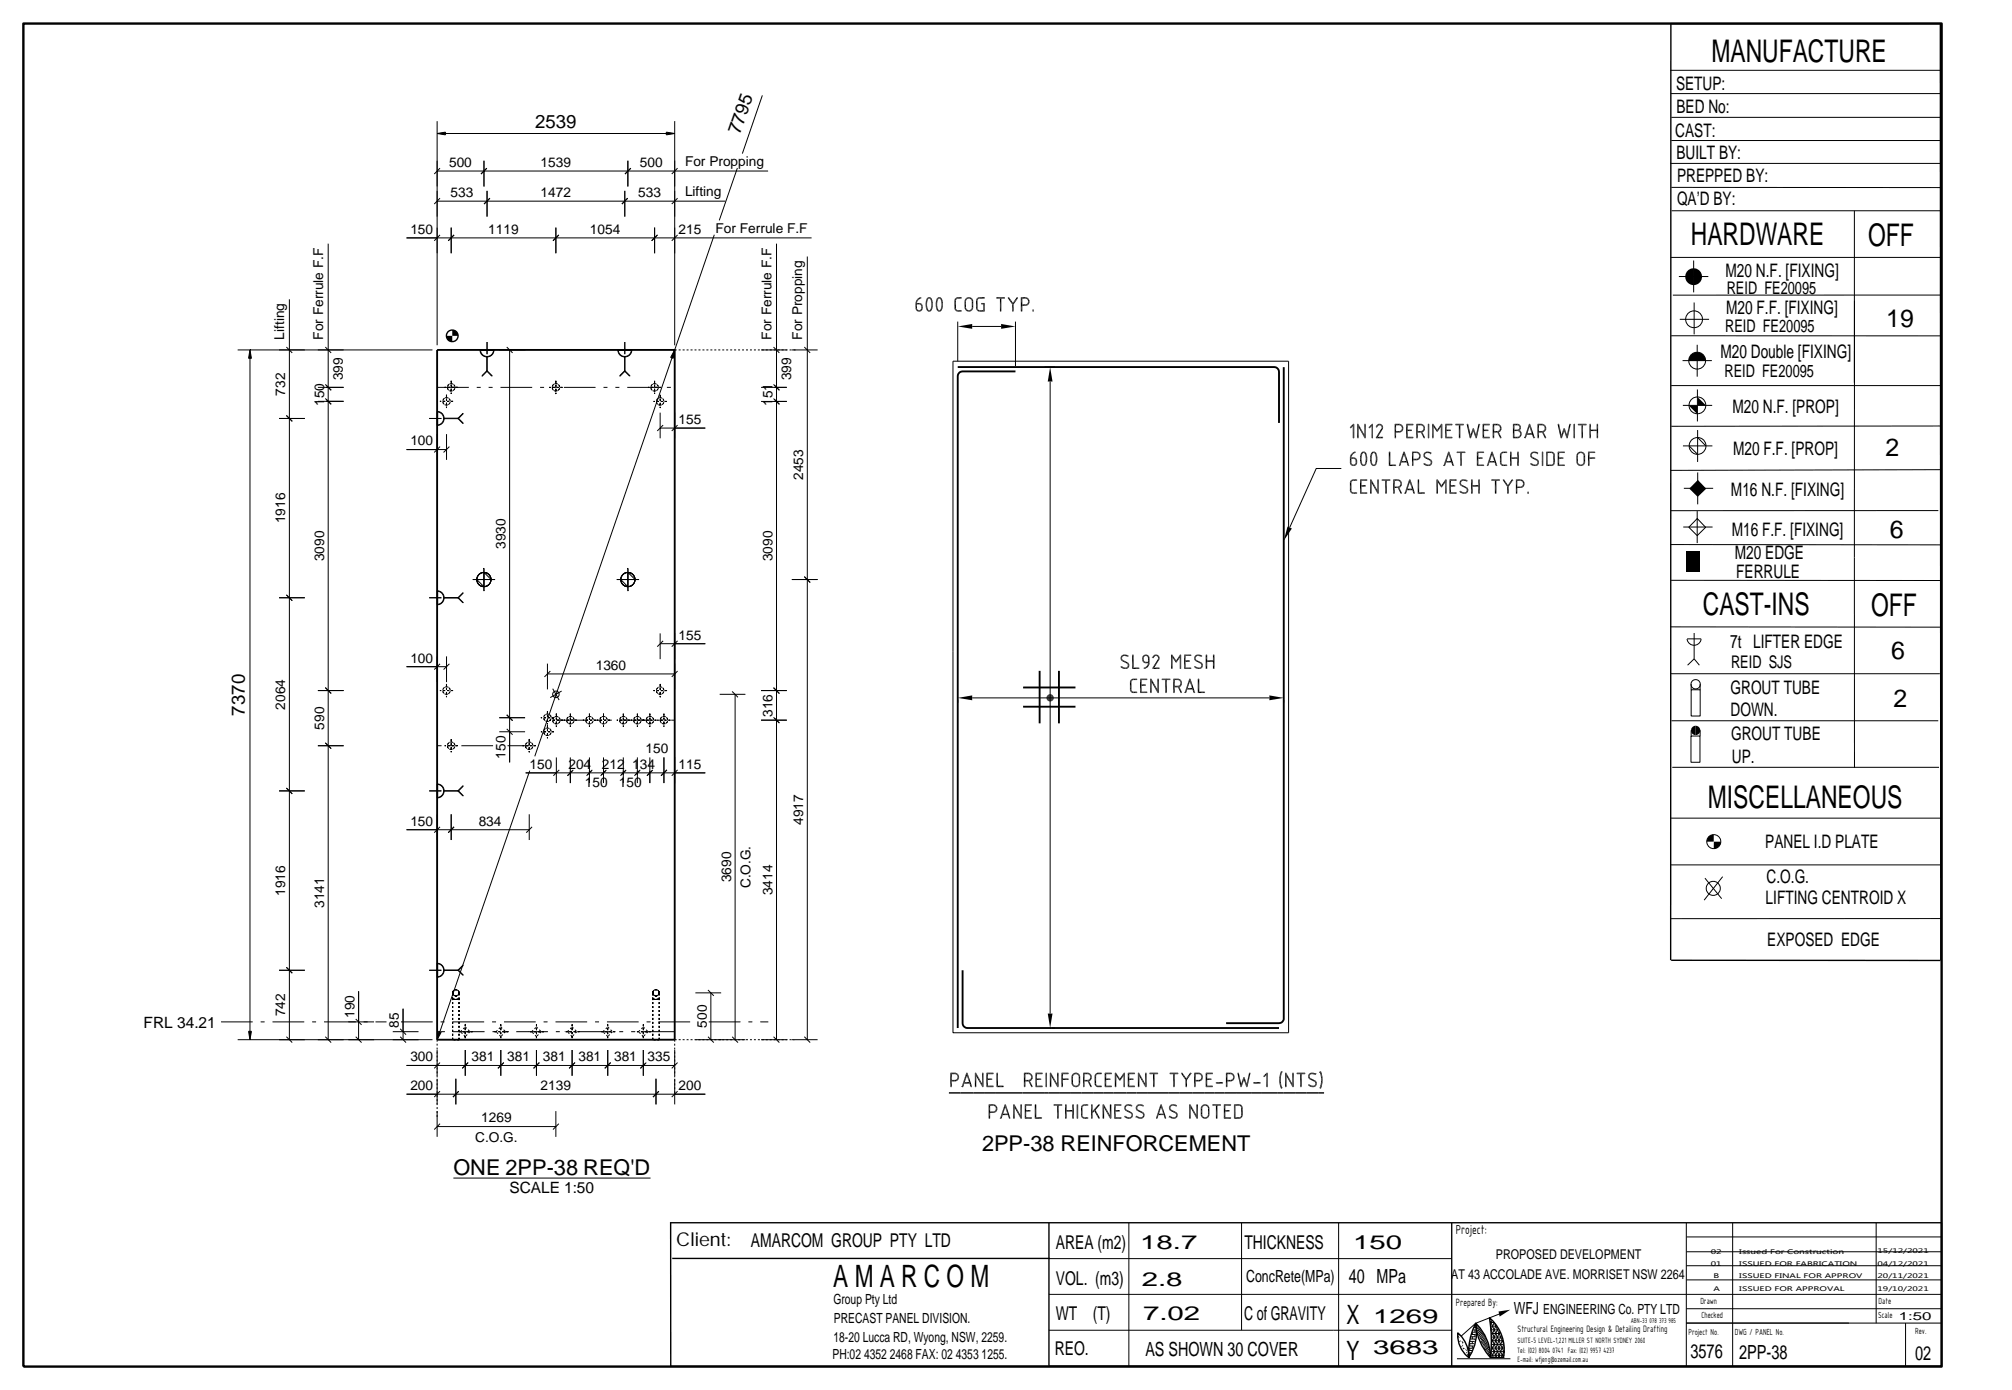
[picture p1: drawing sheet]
<svg xmlns="http://www.w3.org/2000/svg" width="430mm" height="297mm" viewBox="0 0 430 297" stroke-linecap="round" stroke-linejoin="round" font-family="sans-serif">
<defs><g id="words">
<g font-size="6.7">
<text x="365.8" y="13.2">MANUFACTURE</text>
<text x="361.4" y="52.3">HARDWARE</text>
<text x="399.3" y="52.6">OFF</text>
<text x="364" y="131.5">CAST-INS</text>
<text x="399.9" y="131.7">OFF</text>
<text x="365" y="172.6">MISCELLANEOUS</text>
</g>
<text font-size="6.6" x="178.1" y="275">A M A R C O M</text>
<g font-size="5.7">
<text x="287.8" y="283">X</text>
<text x="287.8" y="290.7">Y</text>
</g>
<g font-size="5.3">
<text x="403.1" y="69.8">19</text>
<text x="403" y="97.4">2</text>
<text x="403.9" y="115">6</text>
<text x="404.2" y="140.8">6</text>
<text x="404.7" y="151.1">2</text>
</g>
<g font-size="4.7">
<text x="209.9" y="246">2PP-38 REINFORCEMENT</text>
<text x="96.9" y="251">ONE 2PP-38 REQ'D</text>
</g>
<g font-size="4.2">
<text x="243.7" y="267">18.7</text>
<text x="289.2" y="266.8">150</text>
<text x="244" y="274.8">2.8</text>
<text x="288.3" y="274.2">40 MPa</text>
<text x="244.3" y="282.2">7.02</text>
<text x="293.5" y="282.7">1269</text>
<text x="244.8" y="289.7">AS SHOWN 30 COVER</text>
<text x="293.5" y="289.3">3683</text>
<text x="361.3" y="290.3">3576</text>
<text x="371.7" y="290.4">2PP-38</text>
<text x="409.3" y="290.7">02</text>
</g>
<g font-size="4.1">
<text x="144.5" y="266.3">Client:</text>
<text x="160.5" y="266.5">AMARCOM GROUP PTY LTD</text>
<text x="225.7" y="266.8">AREA (m2)</text>
<text x="266" y="266.8">THICKNESS</text>
<text x="225.7" y="274.5">VOL. (m3)</text>
<text x="225.6" y="282">WT</text>
<text x="233.6" y="282">(T)</text>
<text x="265.9" y="282">C of GRAVITY</text>
<text x="225.4" y="289.6">REO.</text>
</g>
<g font-size="4">
<text x="358.2" y="19.2">SETUP:</text>
<text x="114.4" y="27.4">2539</text>
<text x="158.1" y="28.9" transform="rotate(-71 158.1 28.9)">7795</text>
<text x="358.1" y="29.3">CAST:</text>
<text x="358.3" y="24.1">BED No:</text>
<text x="358.3" y="33.9">BUILT BY:</text>
<text x="358.4" y="39">PREPPED BY:</text>
<text x="358.4" y="43.9">QA’D BY:</text>
<text x="368.8" y="59.2">M20 N.F. [FIXING]</text>
<text x="368.9" y="67.2">M20 F.F. [FIXING]</text>
<text x="367.7" y="76.6">M20 Double [FIXING]</text>
<text x="370.3" y="88.2">M20 N.F. [PROP]</text>
<text x="370.4" y="97.1">M20 F.F. [PROP]</text>
<text x="370" y="106.1">M16 N.F. [FIXING]</text>
<text x="370.1" y="114.5">M16 F.F. [FIXING]</text>
<text x="370.8" y="119.5">M20 EDGE</text>
<text x="371.1" y="123.5">FERRULE</text>
<text x="369.8" y="138.5">7t LIFTER EDGE</text>
<text x="369.9" y="148.3">GROUT TUBE</text>
<text x="52.3" y="152.9" transform="rotate(-90 52.3 152.9)">7370</text>
<text x="369.9" y="153">DOWN.</text>
<text x="370" y="158.1">GROUT TUBE</text>
<text x="370.2" y="163">UP.</text>
<text x="377.3" y="181.3">PANEL I.D PLATE</text>
<text x="377.6" y="188.7">C.O.G.</text>
<text x="377.4" y="193.1">LIFTING CENTROID X</text>
<text x="377.7" y="202.2">EXPOSED EDGE</text>
</g>
<g font-size="3.7">
<text x="369.1" y="62.8">REID FE20095</text>
<text x="368.7" y="70.9">REID FE20095</text>
<text x="368.6" y="80.7">REID FE20095</text>
<text x="370" y="142.7">REID SJS</text>
</g>
<g font-size="3.6">
<text x="266.4" y="274.1">ConcRete(MPa)</text>
<text x="323.6" y="280.8">WFJ</text>
</g>
<g font-size="3.3">
<text x="30.7" y="219.6">FRL 34.21</text>
<text x="108.9" y="255">SCALE 1:50</text>
</g>
<g font-size="3">
<text x="311.2" y="263.8">Project:</text>
<text x="178.1" y="278.6">Group Pty Ltd</text>
<text x="329.9" y="280.7">ENGINEERING Co. PTY LTD</text>
<text x="178.1" y="286.7">18-20 Lucca RD, Wyong, NSW, 2259.</text>
<text x="178.2" y="282.8">PRECAST PANEL DIVISION.</text>
<text x="177.9" y="290.4">PH:02 4352 2468 FAX: 02 4353 1255.</text>
</g>
<g font-size="2.9">
<text x="96" y="35.7">500</text>
<text x="115.5" y="35.7">1539</text>
<text x="136.8" y="35.7">500</text>
<text x="146.4" y="35.5">For Propping</text>
<text x="146.4" y="41.9">Lifting</text>
<text x="96.3" y="42.1">533</text>
<text x="115.5" y="42.1">1472</text>
<text x="136.4" y="42.1">533</text>
<text x="87.7" y="49.9">150</text>
<text x="104.4" y="49.9">1119</text>
<text x="126.1" y="49.9">1054</text>
<text x="145" y="49.9">215</text>
<text x="153" y="49.7">For Ferrule F.F</text>
<text x="60.8" y="72.6" transform="rotate(-90 60.8 72.6)">Lifting</text>
<text x="69.1" y="72.6" transform="rotate(-90 69.1 72.6)">For Ferrule F.F</text>
<text x="164.9" y="72.6" transform="rotate(-90 164.9 72.6)">For Ferrule F.F</text>
<text x="171.5" y="72.6" transform="rotate(-90 171.5 72.6)">For Propping</text>
<text x="73.3" y="81.2" transform="rotate(-90 73.3 81.2)">399</text>
<text x="169.1" y="81.2" transform="rotate(-90 169.1 81.2)">399</text>
<text x="61" y="84.6" transform="rotate(-90 61 84.6)">732</text>
<text x="69.3" y="86.7" transform="rotate(-90 69.3 86.7)">150</text>
<text x="165.1" y="86.7" transform="rotate(-90 165.1 86.7)">151</text>
<text x="87.7" y="95.2">100</text>
<text x="145" y="90.6">155</text>
<text x="171.7" y="102.6" transform="rotate(-90 171.7 102.6)">2453</text>
<text x="61" y="111.8" transform="rotate(-90 61 111.8)">1916</text>
<text x="69.3" y="119.9" transform="rotate(-90 69.3 119.9)">3090</text>
<text x="108.1" y="117.3" transform="rotate(-90 108.1 117.3)">3930</text>
<text x="165.1" y="119.9" transform="rotate(-90 165.1 119.9)">3090</text>
<text x="145" y="136.7">155</text>
<text x="87.7" y="141.6">100</text>
<text x="127.3" y="143.1">1360</text>
<text x="61" y="151.6" transform="rotate(-90 61 151.6)">2064</text>
<text x="69.3" y="155.9" transform="rotate(-90 69.3 155.9)">590</text>
<text x="165.1" y="153.2" transform="rotate(-90 165.1 153.2)">316</text>
<text x="138" y="161">150</text>
<text x="108.1" y="162.1" transform="rotate(-90 108.1 162.1)">150</text>
<text x="113.2" y="164.2">150</text>
<text x="121.5" y="164.2">204</text>
<text x="128.7" y="164.2">212</text>
<text x="135.1" y="164.2">134</text>
<text x="145" y="164.2">115</text>
<text x="125" y="168.3">150</text>
<text x="132.3" y="168.3">150</text>
<text x="87.7" y="176.4">150</text>
<text x="102.3" y="176.4">834</text>
<text x="171.7" y="176.3" transform="rotate(-90 171.7 176.3)">4917</text>
<text x="61" y="191.4" transform="rotate(-90 61 191.4)">1916</text>
<text x="156.3" y="188.5" transform="rotate(-90 156.3 188.5)">3690</text>
<text x="160.4" y="189.8" transform="rotate(-90 160.4 189.8)">C.O.G.</text>
<text x="165.1" y="191.3" transform="rotate(-90 165.1 191.3)">3414</text>
<text x="69.3" y="194" transform="rotate(-90 69.3 194)">3141</text>
<text x="61" y="217.2" transform="rotate(-90 61 217.2)">742</text>
<text x="75.8" y="217.5" transform="rotate(-90 75.8 217.5)">190</text>
<text x="85.3" y="219.6" transform="rotate(-90 85.3 219.6)">85</text>
<text x="151.1" y="219.6" transform="rotate(-90 151.1 219.6)">500</text>
<text x="87.7" y="226.8">300</text>
<text x="100.8" y="226.8">381</text>
<text x="108.4" y="226.8">381</text>
<text x="116" y="226.8">381</text>
<text x="123.6" y="226.8">381</text>
<text x="131.3" y="226.8">381</text>
<text x="138.4" y="226.8">335</text>
<text x="87.7" y="232.9">200</text>
<text x="115.5" y="232.9">2139</text>
<text x="145" y="232.9">200</text>
<text x="102.9" y="239.9">1269</text>
<text x="101.6" y="244">C.O.G.</text>
<text x="319.7" y="269">PROPOSED DEVELOPMENT</text>
<text x="310.2" y="273.3">AT 43 ACCOLADE AVE. MORRISET NSW 2264</text>
</g>
<g font-size="2.4">
<text x="311.2" y="279.1">Prepared By:</text>
<text x="405.8" y="282">1:50</text>
</g>
<text font-size="2.1" x="324.4" y="284.7">Structural Engineering Design &amp; Detailing Drafting</text>
<g font-size="2">
<text x="363.4" y="278.7">Drawn</text>
<text x="363.7" y="281.6">Checked</text>
<text x="401.4" y="281.6">Scale</text>
<text x="401.5" y="278.7">Date</text>
<text x="360.9" y="285.2">Project No.</text>
<text x="370.8" y="285.2">DWG / PANEL No.</text>
<text x="409.3" y="285.1">Rev.</text>
</g>
<g font-size="1.8">
<text x="324.4" y="287">SUITE-5 LEVEL-1,221 MILLER ST NORTH SYDNEY 2060</text>
<text x="324.3" y="289.1">Tel: (02) 8004 0741 Fax: (02) 9957 4237</text>
<text x="324.3" y="291.1">E-mail: wfjeng@ozemail.com.au</text>
</g>
<text font-size="1.6" x="348.6" y="282.7">ABN-33 078 373 985</text>
<g font-size="1.3">
<text x="365.7" y="267.9">02</text>
<text x="371.8" y="267.9">Issued For Construction</text>
<text x="401.3" y="267.9">15/12/2021</text>
<text x="365.7" y="270.5">01</text>
<text x="366.3" y="275.8">A</text>
<text x="366.3" y="273.2">B</text>
<text x="371.7" y="275.8">ISSUED FOR APPROVAL</text>
<text x="371.7" y="273.2">ISSUED FINAL FOR APPROV</text>
<text x="371.7" y="270.5">ISSUED FOR FABRICATION</text>
<text x="401.3" y="275.8">19/10/2021</text>
<text x="401.3" y="273.1">20/11/2021</text>
<text x="401.3" y="270.5">04/12/2021</text>
</g>
</g></defs>
<path d="M47.2 218.4h35.4M85.7 218.4h62.7M151.5 218.4h12.7" fill="none" stroke="#000" stroke-width=".21" stroke-dasharray="6.8 1.7 .8 1.7" stroke-linecap="butt"/>
<g fill="none" stroke="#000" stroke-width=".21">
<path d="M357 15h57.9M357.1 20h57.9M93.4 25.9v47.9M93.4 36.6h70.8M93.4 28.5h50.8M93.4 28.5l1.8-.3v.6zM94 35.9l-1.2 1.3M103.4 34.3v5.6M104.1 35.9l-1.3 1.3M134.2 34.3v5.6M134.8 35.9l-1.2 1.3M142.4 28.2l1.8 .3-1.8 .3z"/>
<path d="M144.2 25.9v47.9M144.8 35.9l-1.2 1.3M157.6 35.9l-3.9 11.2M162.9 20.4l-4.2 12.4M357 34.9h57.9M357.2 30h57.8M357.2 25.1h57.8M70.1 52.1v170.1M86.9 50.8h86.6M93.4 43h61.6M94 50.2l-1.2 1.3M94 42.4l-1.2 1.2"/>
<path d="M96.4 48.6v5.5M97 50.2l-1.2 1.3M104.1 40.8v5.5M104.7 42.4l-1.2 1.2M118.8 48.6v5.5M119.4 50.2l-1.2 1.3M133.5 40.8v5.5M134.2 42.4l-1.3 1.2M139.9 48.6v5.5M140.5 50.2l-1.2 1.3M144.8 50.2l-1.2 1.3M144.8 42.4l-1.2 1.2"/>
<path d="M152.7 50.2l-8.5 24.6M166 52.1v170.1M172.6 54.8v167.4M357.1 55h57.6M357.2 40l57.8 .1M357.3 45h57.6M358.8 59.1h6.3M362 55.7v6.8M396.3 45v36.8M50.8 74.8h41.6M53.4 74.8l.3 1.8h-.6zM53.4 74.8v147.4"/>
<path d="M61.2 74.2l1.3 1.2M61.8 64v158.2M69.5 74.2l1.3 1.2M102.6 74.8a1.51 1.51 0 0 0 1.5 1.4 1.51 1.51 0 0 0 1.5-1.4 1.5 1.5 0 0 1-1.5 1.5 1.5 1.5 0 0 1-1.5-1.5zM102.7 74.8l2.8 .1zM104 76.3l.1 3zM104.1 79.3l1.1 1-.1 .1zM104.1 79.2l-1 1.2zM104.1 73.1v2.6zM106.7 74.8h5.5M108.3 74.2l1.3 1.2M108.9 74.8v88.1"/>
<path d="M132 74.8a1.51 1.51 0 0 0 1.5 1.4 1.51 1.51 0 0 0 1.5-1.4 1.5 1.5 0 0 1-1.5 1.5 1.5 1.5 0 0 1-1.5-1.5zM132.1 74.8l2.8 .1zM133.5 79.3l1.1 1.1zM133.5 76.3l.1 3zM133.5 79.2l-1 1.2-.1-.1zM133.5 73.1v2.6zM144.2 74.8l-29.9 86.8M144.2 74.8l-.3 1.8-.6-.2zM162.7 74.8h5.5M165.3 74.2l1.3 1.2M169.2 74.8h5.6M171.9 74.2l1.3 1.2"/>
<path d="M203.7 77.2h71.7v143.5h-71.7zM204.7 68.7v8.5M207.8 69.8h6.2M217 68.7v9.5M223.2 78.4h2.3M357.2 71.8h57.5M359 68.2h6.3M359.6 77.1h6.3M362.1 64.6v6.9M362.8 73.7v6.8M396.4 64.3v99.8M414.9 63.1h-57.4"/>
<path d="M59.6 89.4h5.6M61.2 88.8l1.3 1.2M67.9 85.8h5.5M69.5 85.1l1.3 1.3M69.5 82.1l1.3 1.3M73.4 82.8h-5.5M86.9 96.1h8.5M91.7 89.4h2.6zM93.4 88l.1 2.8zM93.4 87.9a1.45 1.45 0 0 1 1.5 1.5 1.45 1.45 0 0 1-1.5 1.4 1.45 1.45 0 0 0 1.4-1.4 1.45 1.45 0 0 0-1.4-1.5zM93.4 92.8v5.5M94 95.4l-1.2 1.3"/>
<path d="M94.9 89.4l3 .1zM95.4 92.8v5.5M96.1 95.4l-1.3 1.3M97.9 89.4l1.1-1zM97.9 89.4l1.1 1.1zM141.1 88.2v5.5M141.1 91.5h9.6M141.7 90.8l-1.2 1.3M144.2 88.2v5.5M144.8 90.8l-1.2 1.3M162.7 85.8h5.5M162.7 82.8h5.5"/>
<path d="M165.3 85.2l1.3 1.2-1.1-1.1M165.3 82.1l1.3 1.3-1.1-1.1M224.5 81.5v135.1M289.2 90.6v2.9M289.2 90.6v3.1M289.4 90.6v3.1M290.1 90.6v2.9M290.3 90.6v2.9M291.7 90.7v3M291.8 90.7v3M293.2 90.6v2.9M293.2 90.6v3.1"/>
<path d="M293.4 90.6v3.1M305.3 90.6v3.1M305.4 90.6v3.1M306.2 90.6v2.9M306.4 90.6v2.9M308 90.6v2.9M308 90.6v3.1M308.1 90.6v3.1M308.2 90.6v3.1M329.6 96.5v3.1M329.8 96.5v3.1M330.5 96.5v3.1"/>
<path d="M330.7 96.5v3.1M336.4 90.6v3.1M336.6 90.6v3.1M357.2 82.4h57.7M359.7 86.6h6.3M359.7 95.3h6.3M361 95.3l1.8 1.8M362.8 83.2v6.9M362.8 91.9v6.8M362.9 93.5l1.7 1.8M414.8 91l-57.6 .1M286.7 100.1h-5.4l-5.6 12.6"/>
<path d="M292.9 102.4v3M293.1 102.4v3M294.5 102.6v2.9M294.6 102.6v2.9M307.1 102.4v3M307.3 102.4v3M308.9 102.4l.1 3.1M309 102.4v3.1M309.1 102.4v3.1M357 116.4h57.7M359.8 112.6h6.2M359.9 104.3h6.3"/>
<path d="M362.8 110.8l1.8 1.9-1.8 1.8-1.8-1.8zM362.8 109.2v6.9M362.9 101v6.8M414.3 109.1h-57.2M414.7 100.4l-57.6 .1M59.6 127.7h5.6M61.2 127.1l1.3 1.3M91.7 127.7h2.6zM93.4 126.3l.1 2.8zM93.4 126.2a1.45 1.45 0 0 1 1.5 1.5 1.45 1.45 0 0 1-1.5 1.4 1.45 1.45 0 0 0 1.4-1.4 1.45 1.45 0 0 0-1.4-1.5zM94.9 127.7l3 .1zM97.9 127.7l1.1-1z"/>
<path d="M97.9 127.8l1.1 1zM101 123.8h4.8M101.9 123.8h1.5v-1.5l1.6 1.5h-1.6v1.6zM103.4 121.5v4.7M131.8 123.8h4.8M134.2 121.5v4.7M134.2 122.3l1.5 1.5h-1.5v1.6l-1.5-1.6h1.5zM141.1 137.6h9.6M141.1 135.4v5.5M141.7 136.9l-1.2 1.3M144.2 135.4v5.5M144.8 136.9l-1.2 1.3"/>
<path d="M169.2 123.8h5.6M171.9 123.2l1.3 1.3M250.4 139.9v2.9M250.6 139.9v2.9M252.2 139.9v3.1M252.3 139.9v3.1M252.4 139.9v3.1M357.1 134h57.6M357.2 124l57.5 .1M360.6 136.6a1.51 1.51 0 0 0 1.5 1.3 1.51 1.51 0 0 0 1.5-1.3M360.6 136.5h3M362.1 135.3v5.5"/>
<path d="M67.9 147.6h5.5M67.9 159.4h5.5M69.5 146.9l1.3 1.3M69.5 158.7l1.3 1.3M86.9 142.5h8.5M93.4 140.3v5.5M94 141.9l-1.2 1.2M95.4 140.3v5.5M96.1 141.9l-1.3 1.2M106.7 153.4h5.5M106.7 156.4h5.5M108.3 152.8l1.3 1.2"/>
<path d="M108.3 155.8l1.3 1.2M117 144h27.2M117 141.8v5.5M117.6 143.4l-1.2 1.2M118.1 147.2l1.4 2.4M120 147.7l-2.4 1.4M144.2 141.8v5.5M144.8 143.4l-1.2 1.2M153.8 148.4h5.5M156.5 147.8l1.2 1.2M157.1 148.4v73.8M162.7 147.6h5.5"/>
<path d="M162.7 153.9h5.5M165.3 147l1.3 1.2M165.3 153.3l1.3 1.2-1.1-1M204.7 149.5v.7M207.8 149.1h63.5M245.9 145v3M246.1 145v3M247.4 145.2v2.9M247.6 145.2v2.9M274.4 149.5v.7M357.1 144h57.5M357.3 154h57"/>
<path d="M361.4 157.3h1.9v5.6h-1.9zM361.5 147.4h1.9v5.6h-1.9zM361.5 146.2v1.2M361.5 156.1v1.2M362.1 140.8l-1.4 1.4M362.1 140.8l1.1 1.4M363.4 156.1v1.2M363.4 146.2v1.2M61.2 168.4l1.3 1.2M65.2 169h-5.6M86.9 177.3h26.2M91.7 169h2.6z"/>
<path d="M93.4 167.5a1.45 1.45 0 0 1 1.5 1.5 1.45 1.45 0 0 1-1.5 1.4 1.45 1.45 0 0 0 1.4-1.4 1.45 1.45 0 0 0-1.4-1.5zM93.4 167.6l.1 2.8zM93.4 174v5.5M94 176.7l-1.2 1.2M94.9 169l3 .1zM96.4 174v5.5M97 176.7l-1.2 1.2M97.9 169l1.1-1.1zM98 169l1 1.1zM112.4 165.2h38.3M113.1 174v5.5M113.2 164.7l-19.8 57.5"/>
<path d="M113.7 176.7l-1.2 1.2M118.9 161.9v5.4M119.5 164.5l-1.2 1.3M121.9 161.9v5.4M122.5 164.5l-1.2 1.3M126 161.9v5.4M126.6 164.5l-1.2 1.3M129 161.9v5.4M129.6 164.5l-1.2 1.3M133.2 161.9v5.4M133.8 164.5l-1.2 1.3M136.2 161.9v5.4"/>
<path d="M136.7 164.7l-1.1 1.1M136.8 164.5l-1 1.1M138.9 161.9v5.4M139.5 164.5l-1.2 1.3M141.9 161.9v5.4M142.5 164.5l-1.2 1.3M144.2 161.9v5.4M144.8 164.5l-1.2 1.3M357.2 174.8h57.8M357.4 164h57M357 184.8h58M364.4 187.7l3.6 4.3"/>
<path d="M368.2 187.3l-4 5.1M415 196.3h-57.8M59.6 207.3h5.6M61.2 206.7l1.3 1.3M74.4 218.4h5.5M76 217.8l1.3 1.2M76.6 211.8v10.4M85.5 219.9l1.3 1.2M86.1 215.6v6.6M91.7 207.3h2.6zM93.4 205.9l.1 2.8zM93.4 205.8a1.45 1.45 0 0 1 1.5 1.5 1.45 1.45 0 0 1-1.5 1.4 1.45 1.45 0 0 0 1.4-1.4 1.45 1.45 0 0 0-1.4-1.5z"/>
<path d="M94.9 207.3l3 .1zM97.9 207.3l1.1-1zM97.9 207.4l1.1 1zM148.6 212.2h5.5M151.3 211.6l1.3 1.2M151.9 212.2v10M224.9 219.7h.6M50.8 222.2h41.6M53.1 220.4h.6l-.3 1.8zM61.2 221.5l1.3 1.3M69.5 221.5l1.3 1.3M76 221.5l1.3 1.3"/>
<path d="M83.9 220.5h5.6M85.5 221.5l1.3 1.3M86.9 233.8h63.8M86.9 227.7h57.3M93.4 224.4v5.5M93.4 230.5v5.5M93.4 237.4v5.5M93.7 220.4l.6 .2-.9 1.6zM94 233.2l-1.2 1.2M94 227.1l-1.2 1.2M97.4 230.5v5.5M98 233.2l-1.2 1.2"/>
<path d="M99.4 224.4v5.5M100.1 227.1l-1.3 1.2M107 224.4v5.5M107.7 227.1l-1.3 1.2M114.7 224.4v5.5M115.3 227.1l-1.3 1.2M118.8 237.4v5.5M122.3 224.4v5.5M122.9 227.1l-1.3 1.2M129.9 224.4v5.5M130.5 227.1l-1.2 1.2M137.5 224.4v5.5"/>
<path d="M138.1 227.1l-1.2 1.2 1.1-1.1M140.2 230.5v5.5M140.8 233.2l-1.2 1.2M144.2 224.4v5.5M144.2 230.5v5.5M144.8 233.2l-1.2 1.2M144.8 227.1l-1.2 1.2M148.6 222.2h10.7M151.3 221.5l1.3 1.3M156.5 221.5l1.2 1.3M162.7 222.2h5.5M165.3 221.5l1.3 1.3"/>
<path d="M169.2 222.2h5.6M171.9 221.5l1.3 1.3M208.4 229.2v3M208.6 229.2v3M210 229.4v2.9M210.1 229.4v2.9M216.6 236v2.9M216.8 236v2.9M218.2 236.1v3M218.3 236.1v3M223.6 229.2v3.1M223.7 229.2v3.1"/>
<path d="M224.5 229.2v3M224.6 229.2v3M226 229.4v2.9M226.2 229.4v2.9M230.2 236v3.1M230.4 236v3.1M235.8 236v2.9M235.9 236v2.9M237.3 236.1v3M237.4 236.1v3M238.4 229.2v3M238.5 229.2v3"/>
<path d="M240.2 229.2v3.1M240.3 229.2v3.1M240.4 229.2v3.1M243.3 229.2v3M243.4 229.2v3M244.8 229.4v2.9M245 229.4v2.9M254.3 236v2.9M254.4 236v2.9M255.8 236.1v3M256 236.1v3M263.8 236v3.1"/>
<path d="M264 236v3.1M270.7 229.2v3M270.7 229.2v3.1M270.9 229.2v3.1M274.7 229.2v3M274.9 229.2v3M276.3 229.4v2.9M276.4 229.4v2.9M93.4 240.7h25.4M94 240.1l-1.2 1.3M96.9 251.8h42.1M119.4 240.1l-1.2 1.3"/>
<path d="M224.2 276.6h190.8M224.2 269h86.1M241.3 261.3v30.6M265.4 261.3v23M286.1 261.3v30.6M310.3 261.3v30.6M360.4 261.3v30.6M360.4 279.7h54.6M360.4 270.5h54.6M360.5 273.5h54.5M360.5 267.5h54.5M360.5 264.3h54.5"/>
<path d="M370.3 261.3v30.6M401 261.3v21.5M224.2 284.3h86.1M311.4 290.4h11.4M311.7 285.5h.1M311.9 285.4h.1M311.8 285.8h.1M312 286.6h.1M312.2 286.6h.1M312.5 287.7h.1M312.5 286.7h.1M312.7 287h.1"/>
<path d="M312.6 287.4h.1M312.7 286.9h.1M312.7 288.2h.1M312.8 288.1h.1M312.9 288.2h.1M312.9 288.1v.1M313.3 288.3h.1M313.4 288.6h.1M313.4 288.5v.1M313.4 289h.1M313.7 289.7h.1M313.7 289.4h.1"/>
<path d="M313.9 289.1h.5M313.9 288.6h.7M314 288.1h.8M314 287.6h1M314.1 289.1l.1 .5h-.3M314.1 288.1v.5M314.2 286.7h1M314.3 286.1h1M314.4 285.7h1M314.6 285.2h.8M314.7 284.7v.5M314.7 285.7v.4"/>
<path d="M314.7 286.7v.4M314.7 287.6v.5M314.7 284.7h.7M314.9 284.2h.5M315 283.7h.4M315.1 287.1h-1v.5M315.3 284.2v.5M315.3 285.2v.5M315.3 286.1v.3M315.4 283.1l.2 .2M315.4 283.2h-.1v.5M315.5 283.3v.1"/>
<path d="M315.5 283.5l.5 .6M315.7 284.2l.1 .2M315.8 283.3l-.2 .2M316 283.5l-.2 .2M316.1 284.1l-.3 .5M316.1 285.4v.1M316.1 285.3l.5 .6M316.1 284l.5 .6M316.2 283.8l-.2 .2M316.3 284.4l-.4 .5M316.3 285.7l-.1 .1M316.3 285l.5 .7"/>
<path d="M316.5 284.6l-.5 .7M316.5 285.9l-.2 .2M316.5 286.1l.5 .6M316.5 284.8l.5 .6M316.5 286.6l.3 .4M316.8 284.6l-.2 .2M316.9 284.8l-.1 .2M317.1 285.1l-.1 .2M317.1 285.3l.3 .3M317.1 286.7l-.3 .4M317.1 285.4l-.5 .7M317.1 286.6l.5 .6"/>
<path d="M317.2 287.9l.4 .6M317.3 287l-.4 .4M317.3 285.7l-.5 .6M317.3 287.6l.5 .6M317.3 286.3l.5 .7M317.5 287.2l-.4 .5M317.5 285.9l-.5 .7M317.5 286.1l.3 .3M317.5 287.4l.5 .6M317.9 286.9l-.3 .5M318.1 287.2l-.3 .4M318.1 287.8l.2 .3"/>
<path d="M318.1 288l-.5 .6M318.1 289.1l.5 .6M318.1 289.3h.1M318.2 287.6l-.2 .2M318.3 288.2l-.5 .7M318.3 289.5l-.1 .1M318.3 288.9l.3 .3M318.4 288.5l-.4 .6M318.5 281.9h.1M318.5 289.7l-.1 .1M318.5 282.2l3 6.9M318.5 282.6h.8"/>
<path d="M318.6 283.4h1.3M318.6 289.9h.1M318.7 284.2l2.6 5.9M318.7 289.6h2.8M318.7 289l.5 1.1M318.7 285h2M318.7 285.7h2.3M318.7 288.8h2.8M318.8 285.9l1.8 4.2M318.8 287.5l1.1 2.6M318.8 286.5h2.4M318.8 287.3h2.6"/>
<path d="M318.8 288.1h2.7M318.9 282.1l-.3 .7M319.3 282.7l-.6 1.5h1.6M319.4 282.8l1.9 4.2M319.8 283.2l-1.1 2.4M320.2 283.9l-1.4 3.1M320.5 284.6l-1.8 4.1M320.7 280.7l-5.3 2.1-3.1 2.8M320.9 285.4l-2.1 4.7M321.2 286.3l-1.7 3.8M321.4 287.4l-1.2 2.7M321.5 288.6l-.6 1.5"/>
<path d="M321.5 290.1h-2.9M360.4 282.7h54.5M407.3 282.7v9.2"/>
<circle cx="362.1" cy="68.2" r="1.8"/>
<circle cx="362.8" cy="77.1" r="1.8"/>
<circle cx="362.8" cy="86.6" r="1.8"/>
<circle cx="362.8" cy="95.3" r="1.8"/>
<circle cx="103.4" cy="123.8" r="1.53"/>
<circle cx="103.4" cy="123.8" r="1.51"/>
<circle cx="103.4" cy="123.9" r="1.53"/>
<circle cx="134.2" cy="123.9" r="1.51"/>
<circle cx="134.2" cy="123.8" r="1.53"/>
<circle cx="134.2" cy="123.9" r="1.53"/>
<circle cx="118.8" cy="148.4" r=".69"/>
<circle cx="362.4" cy="146.2" r="1"/>
<circle cx="366.3" cy="179.9" r="1.5"/>
<circle cx="366.2" cy="189.8" r="1.5"/>
</g>
<g fill="none" stroke="#000" stroke-width=".4">
<path d="M93.4 74.8h50.8v147.4h-50.8zM204.7 78.4h67.6a1.04 1.04 0 0 1 1.1 1.1v10.9M217 79.4h-11.3a1.04 1.04 0 0 0-1 1v139.3M274.4 78.5v139.1a1.01 1.01 0 0 1-1 1h-11.3M300.5 96.6v2.2M310 96.6v2.2M315.2 91.6v2.1M319.2 96.6v2.2M327.3 90.7v2.2M334.7 91.6v2.1M301.7 102.5v2.3M218.7 151h11.2"/>
<path d="M218.7 146.9h11.2M222.2 143.4v11.2M226.3 143.4v11.2M254.7 145.1v2.2M205.7 207.3v11.3a1.05 1.05 0 0 0 1.1 1.1h66.6M207 229.4v2.2M215.2 236.1v2.2"/>
</g>
<g fill="none" stroke="#000" stroke-width=".21" stroke-dasharray=".4 .4" stroke-linecap="butt">
<path d="M144.2 74.8h26.2M95.1 85a.8 .8 0 0 1 1.1 .5 .8 .8 0 0 1-.5 1M95.4 84.4v2.8M95.4 85a.79 .79 0 0 1 .8 .8 .79 .79 0 0 1-.8 .8M95.4 86.6a.79 .79 0 0 1-.8-.8 .79 .79 0 0 1 .8-.8M95.7 86.5a.8 .8 0 0 1-1-.4 .8 .8 0 0 1 .4-1.1M96.1 82a.8 .8 0 0 1 1.1 .5 .8 .8 0 0 1-.5 1M96.4 82a.79 .79 0 0 1 .8 .8 .79 .79 0 0 1-.8 .8M96.4 83.6a.79 .79 0 0 1-.8-.8 .79 .79 0 0 1 .8-.8M96.4 81.4v2.8M96.7 83.5a.8 .8 0 0 1-1-.4 .8 .8 0 0 1 .4-1.1M96.8 85.8h-2.8"/>
<path d="M97.8 82.8h-2.8M118.5 82a.8 .8 0 0 1 1 .5 .8 .8 0 0 1-.4 1M118.8 82a.8 .8 0 0 1 .8 .8 .8 .8 0 0 1-.8 .8M118.8 83.6a.8 .8 0 0 1-.8-.8 .8 .8 0 0 1 .8-.8M118.8 81.4v2.8M119.1 83.5a.8 .8 0 0 1-1-.4 .8 .8 0 0 1 .4-1.1M120.2 82.8h-2.8M139.6 82a.8 .8 0 0 1 1 .5 .8 .8 0 0 1-.4 1M139.9 82a.79 .79 0 0 1 .8 .8 .79 .79 0 0 1-.8 .8M139.9 83.6a.79 .79 0 0 1-.8-.8 .79 .79 0 0 1 .8-.8M139.9 81.4v2.8M140.2 83.5a.8 .8 0 0 1-1-.4 .8 .8 0 0 1 .4-1.1"/>
<path d="M140.8 85a.8 .8 0 0 1 1 .5 .8 .8 0 0 1-.4 1M141.1 85a.8 .8 0 0 1 .8 .8 .8 .8 0 0 1-.8 .8M141.1 86.6a.8 .8 0 0 1-.8-.8 .8 .8 0 0 1 .8-.8M141.1 84.4v2.8M141.3 82.8h-2.8M141.4 86.5a.8 .8 0 0 1-1-.4 .8 .8 0 0 1 .4-1.1M142.5 85.8h-2.8M95.1 146.8a.8 .8 0 0 1 1.1 .5 .8 .8 0 0 1-.5 1M95.4 146.2v2.8M95.4 146.8a.8 .8 0 0 1 .8 .8 .8 .8 0 0 1-.8 .8M95.4 148.4a.8 .8 0 0 1-.8-.8 .8 .8 0 0 1 .8-.8M95.7 148.3a.8 .8 0 0 1-1-.4 .8 .8 0 0 1 .4-1.1"/>
<path d="M96.1 158.6a.8 .8 0 0 1 1.1 .5 .8 .8 0 0 1-.5 1M96.4 158.6a.8 .8 0 0 1 .8 .8 .8 .8 0 0 1-.8 .8M96.4 158v2.8M96.8 147.6h-2.8M97.8 159.4h-2.8M112.8 158.6a.8 .8 0 0 1 1 .5 .8 .8 0 0 1-.4 1M113.1 158v2.8M113.1 158.6a.8 .8 0 0 1 .8 .8 .8 .8 0 0 1-.8 .8M114.5 159.4h-2.8M116.7 155.6a.8 .8 0 0 1 1 .5 .8 .8 0 0 1-.4 1M116.7 152.7a.79 .79 0 0 1 1 .4 .79 .79 0 0 1-.4 1M117 155.6a.8 .8 0 0 1 .8 .8 .8 .8 0 0 1-.8 .8"/>
<path d="M117 157.2a.8 .8 0 0 1-.8-.8 .8 .8 0 0 1 .8-.8M117 155v2.8M117 152.6a.79 .79 0 0 1 .8 .8 .79 .79 0 0 1-.8 .8M117 154.2a.79 .79 0 0 1-.8-.8 .79 .79 0 0 1 .8-.8M117 152v2.8M117.3 157.1a.8 .8 0 0 1-1-.4 .8 .8 0 0 1 .4-1.1M117.3 154.1a.79 .79 0 0 1-1-.4 .79 .79 0 0 1 .4-1M118.4 156.4h-2.8M118.4 153.4h-2.8M118.6 153.2a.8 .8 0 0 1 1 .4 .8 .8 0 0 1-.4 1M118.9 152.5v2.8M118.9 153.1a.8 .8 0 0 1 .8 .8 .8 .8 0 0 1-.8 .8"/>
<path d="M118.9 154.7a.8 .8 0 0 1-.8-.8 .8 .8 0 0 1 .8-.8M119.2 154.6a.8 .8 0 0 1-1-.4 .8 .8 0 0 1 .4-1M120.3 153.9h-2.8M121.6 153.2a.8 .8 0 0 1 1 .4 .8 .8 0 0 1-.4 1M121.9 153.1a.8 .8 0 0 1 .8 .8 .8 .8 0 0 1-.8 .8M121.9 154.7a.8 .8 0 0 1-.8-.8 .8 .8 0 0 1 .8-.8M121.9 152.5v2.8M122.2 154.6a.8 .8 0 0 1-1-.4 .8 .8 0 0 1 .4-1M123.3 153.9h-2.8M125.7 153.2a.8 .8 0 0 1 1 .4 .8 .8 0 0 1-.4 1M126 153.1a.8 .8 0 0 1 .8 .8 .8 .8 0 0 1-.8 .8M126 154.7a.8 .8 0 0 1-.8-.8 .8 .8 0 0 1 .8-.8"/>
<path d="M126 152.5v2.8M126.3 154.6a.8 .8 0 0 1-1.1-.4 .8 .8 0 0 1 .5-1M127.4 153.9h-2.8M128.7 153.2a.8 .8 0 0 1 1 .4 .8 .8 0 0 1-.4 1M129 153.1a.8 .8 0 0 1 .8 .8 .8 .8 0 0 1-.8 .8M129 154.7a.8 .8 0 0 1-.8-.8 .8 .8 0 0 1 .8-.8M129 152.5v2.8M129.3 154.6a.8 .8 0 0 1-1-.4 .8 .8 0 0 1 .4-1M130.4 153.9h-2.8M132.9 153.2a.8 .8 0 0 1 1.1 .4 .8 .8 0 0 1-.5 1M133.2 153.1a.8 .8 0 0 1 .8 .8 .8 .8 0 0 1-.8 .8M133.2 154.7a.8 .8 0 0 1-.8-.8 .8 .8 0 0 1 .8-.8"/>
<path d="M133.2 152.5v2.8M133.5 154.6a.8 .8 0 0 1-1-.4 .8 .8 0 0 1 .4-1M134.6 153.9h-2.8M135.9 153.2a.8 .8 0 0 1 1.1 .4 .8 .8 0 0 1-.5 1M136.2 153.1a.8 .8 0 0 1 .8 .8 .8 .8 0 0 1-.8 .8M136.2 154.7a.8 .8 0 0 1-.8-.8 .8 .8 0 0 1 .8-.8M136.2 152.5v2.8M136.5 154.6a.8 .8 0 0 1-1-.4 .8 .8 0 0 1 .4-1M137.6 153.9h-2.8M138.6 153.2a.8 .8 0 0 1 1 .4 .8 .8 0 0 1-.4 1M138.9 153.1a.8 .8 0 0 1 .8 .8 .8 .8 0 0 1-.8 .8M138.9 154.7a.8 .8 0 0 1-.8-.8 .8 .8 0 0 1 .8-.8"/>
<path d="M138.9 152.5v2.8M139.2 154.6a.8 .8 0 0 1-1-.4 .8 .8 0 0 1 .4-1M140.3 153.9h-2.8M140.8 146.9a.79 .79 0 0 1 1 .4 .79 .79 0 0 1-.4 1M141.1 146.8a.79 .79 0 0 1 .8 .8 .79 .79 0 0 1-.8 .8M141.1 148.4a.79 .79 0 0 1-.8-.8 .79 .79 0 0 1 .8-.8M141.1 146.2v2.8M141.4 148.3a.79 .79 0 0 1-1-.4 .79 .79 0 0 1 .4-1M141.6 153.2a.8 .8 0 0 1 1 .4 .8 .8 0 0 1-.4 1M141.9 153.1a.8 .8 0 0 1 .8 .8 .8 .8 0 0 1-.8 .8M141.9 154.7a.8 .8 0 0 1-.8-.8 .8 .8 0 0 1 .8-.8M141.9 152.5v2.8"/>
<path d="M142.2 154.6a.8 .8 0 0 1-1-.4 .8 .8 0 0 1 .4-1M142.5 147.6h-2.8M143.3 153.9h-2.8M96.4 160.2a.8 .8 0 0 1-.8-.8 .8 .8 0 0 1 .8-.8M96.7 160.1a.8 .8 0 0 1-1-.4 .8 .8 0 0 1 .4-1.1M113.1 160.2a.8 .8 0 0 1-.8-.8 .8 .8 0 0 1 .8-.8M113.4 160.1a.8 .8 0 0 1-1-.4 .8 .8 0 0 1 .4-1.1M96.7 213.6v-1.4M96.7 212.2l.1-.3M96.7 212.2a.7 .7 0 0 1 .7-.7 .7 .7 0 0 1 .7 .7M96.8 213.6v-1.4M96.8 212.2v.2"/>
<path d="M96.8 212.2a.66 .66 0 0 1 .6-.7 .66 .66 0 0 1 .7 .7M96.8 211.9l.1-.2M96.8 213.6h1.3M96.8 212.4l.2 .2M96.9 211.7l.3-.2M97 212.6l.2 .2M97.2 211.5h.2M97.2 212.8h.2M97.4 213.6h.7M97.4 213.6h-.6M97.4 212.8h.3M97.4 211.5h.3"/>
<path d="M97.7 212.8l.2-.2M97.7 211.5l.2 .2M97.9 212.6l.1-.2M97.9 213.6h-1.1M97.9 211.7l.2 .2M97.9 213.6h-1M98 212.4l.1-.2M98.1 213.6h-1.4M98.1 213.6h-.4M98.1 213.6v-1.4M98.1 211.9v.3M98.1 213.6h-1.3"/>
<path d="M98.1 212.2a.66 .66 0 0 1-.7 .6 .66 .66 0 0 1-.6-.6M98.1 213.6h-.1M98.1 212.2a.7 .7 0 0 1-.7 .7 .7 .7 0 0 1-.7-.7M99.4 218.9v3.2M99.4 219.5l1.1 1M107 219.5l1.1 1M107 218.9v3.2M114.7 219.5l1 1M114.7 218.9v3.2M122.3 219.5l1 1M122.3 218.9v3.2M129.9 218.9v3.2"/>
<path d="M129.9 219.5l1 1M137.5 219.5l1 1M137.5 218.9v3.2M139.5 213.6v-1.4M139.5 212.2l.1-.3M139.5 212.2a.7 .7 0 0 1 .7-.7 .7 .7 0 0 1 .7 .7M139.6 213.6v-1.4M139.6 212.2v.2M139.6 211.9l.1-.2M139.6 213.6h1.2M139.6 212.2a.66 .66 0 0 1 .6-.7 .66 .66 0 0 1 .7 .7M139.6 212.4l.1 .2"/>
<path d="M139.7 211.7l.2-.2M139.7 212.6l.3 .2M139.9 211.5h.3M140 212.8h.2M140.2 213.6h.7M140.2 213.6h-.6M140.2 212.8h.3M140.2 211.5h.3M140.5 212.8l.2-.2M140.5 211.5l.2 .2M140.7 212.6l.1-.2M140.7 213.6h-1.1"/>
<path d="M140.7 211.7l.1 .2M140.7 213.6h-1M140.8 212.4l.1-.2M140.8 213.6h-1.3M140.8 213.6h-.3M140.8 211.9l.1 .3M140.8 213.6h-1.2M140.9 213.6v-1.4M140.9 212.2a.66 .66 0 0 1-.7 .6 .66 .66 0 0 1-.6-.6M140.9 213.6h-.1M140.9 213.6h-1.4M140.9 212.2a.7 .7 0 0 1-.7 .7 .7 .7 0 0 1-.7-.7"/>
<path d="M93.4 222.2v16.9M96.7 222.2v-8.6M96.7 222.2h.1M96.8 222.2v-8.6M96.9 222.2h1.2M97.4 222.2h-.7M98.1 222.2v-8.6M98.1 222.2h-.7M98.1 222.2h-1.3M98.4 220.5l1-1M99.4 221.5l-1-1M100.5 220.5l-1.1 1"/>
<path d="M101 220.5h-3.2M106 220.5l1-1M107 221.5l-1-1M108.1 220.5l-1.1 1M108.6 220.5h-3.1M113.6 220.5l1.1-1M114.7 221.5l-1.1-1M115.7 220.5l-1 1M116.3 220.5h-3.2M121.3 220.5l1-1M122.3 221.5l-1-1M123.3 220.5l-1 1"/>
<path d="M123.9 220.5h-3.2M128.9 220.5l1-1M129.9 221.5l-1-1M130.9 220.5l-1 1M131.5 220.5h-3.2M136.5 220.5l1-1M137.5 221.5l-1-1M138.5 220.5l-1 1M139.1 220.5h-3.2M139.5 222.2v-8.6M139.5 222.2h.1M139.6 222.2v-8.6"/>
<path d="M139.7 222.2h1.1M140.2 222.2h-.7M140.8 222.2h-.6M140.9 222.2v-8.6M140.9 222.2h-1.3M144.2 222.2h25.6M144.2 222.2v11.4"/>
</g>
<path d="M93.4 82.8h50.8M105.4 159.4h-12M113.1 159.4h-4.6M118.9 153.9h25.3M144.2 220.5h-50.8" fill="none" stroke="#000" stroke-width=".21" stroke-dasharray="6.8 1.7 .8 1.7 .8 1.7" stroke-linecap="butt"/>
<g fill="#000">
<path d="M93.4 28.5l1.8-.3v.6zM142.4 28.2l1.8 .3-1.8 .3zM53.4 74.8l.3 1.8h-.6zM144.2 74.8l-.3 1.8-.6-.2zM195.7 64.6l.3 .4-.3-.1zM195.7 65.8l.3 .1zM195.7 64.6h.3v.1zM196 64l-.3 .6zM196 64l.1 .3-.4 .3zM195.7 64.6l.4-.3-.1 .3zM195.7 66l.2 .4zM195.7 65.8l.2 .6z"/>
<path d="M195.7 65.8l.3 .1-.1 .5zM196 65.9l-.1 .5zM196.1 66.1l-.2 .3zM196 65v.8h-.3zM195.7 64.9l.3 .1-.3 .8zM195.7 64.6l.3 .1v.3zM196.2 63.8l.2-.2-.4 .4zM196 64l.6-.5zM196 64l.6-.5 .1 .3zM196 64l.7-.2-.3 .2zM196 64l.2 .2-.1 .1zM196 66.1l-.1 .3z"/>
<path d="M196.3 66.3l.1 .3zM196 64h.4l-.2 .2zM196 66.5l.4 .1zM195.9 66.4l.5 .2zM195.9 66.4l.3-.2 .2 .4zM196.2 66.2l.2 .4zM196.4 66.3v.3zM196.4 64.7l.5 .2zM196.4 64.7l.6 .3zM196.4 64.7l.6 .3-.3 .1zM196.4 64.7l.3 .4zM196 64.7l.4 .3h-.4z"/>
<path d="M196 64.7h.4v.3zM196.4 64.7l.2 .3zM196.8 66.1l.2 .3zM196.8 63.5v.3zM196.9 63.6l-.1 .2zM196.6 63.5l.2 .3h-.1zM196.6 63.5l.2 .3zM196.7 63.5l.1 .3zM196.8 65.2l.2-.2zM196.9 63.7v.1zM196.9 63.7l-.1 .1zM196.9 65.8h.3z"/>
<path d="M196.9 65.5h.3l-.3 .3zM197.2 65.5v.3h-.3zM196.6 66.6l.4-.2zM196.4 66.6l.6-.2zM196.6 66.3l.4 .1-.6 .2zM196.6 66.3l.1-.1 .3 .2zM197 65l.2 .3zM197 65l.2 .5zM197 65l.2 .5-.3-.1zM197 65l-.1 .4zM196.7 65.1l.3-.1zM197.2 65.8l-.1 .4z"/>
<path d="M197.2 65.8l-.2 .6zM196.9 66.1l.3-.3-.2 .6zM196.9 65.9l.3-.1-.3 .3zM196.9 65.4l.3 .1zM197.9 64.3l.3 .2-.4 .3zM197.8 64.8l.4-.3-.1 .4zM197.8 65h.3l-.3 .3zM197.8 65.3l.3-.3v.2zM197.9 64.3h.3v.2zM198 64.1h.3l-.4 .2zM197.9 64.3l.4-.2-.1 .2zM197.9 65.8l.3-.2v.2z"/>
<path d="M197.8 65.3l.3-.1-.2 .6zM198.1 65.2l.1 .4-.3 .2zM197.8 65l.3-.1v.1zM197.8 64.8l.3 .1-.3 .1zM198 66l.2-.2 .1 .2zM197.9 65.8h.3l-.2 .2zM198.4 63.5h.2v.3zM198.4 63.5l.2 .3zM198 66l.4 .6zM198 66h.3l.1 .6zM198.3 66l.2 .3-.1 .3zM198 64.1l.5-.3-.2 .3z"/>
<path d="M198.1 63.8h.4l-.5 .3zM198.1 63.8l.3-.3 .1 .3zM198.5 66.3h.1v.3zM198.5 66.3l.1 .3h-.2zM198.6 63.5l.1 .3h-.1zM198.6 63.5h.2l-.1 .3zM198.9 66h.3l-.5 .3zM198.7 66.3l.5-.3-.1 .3zM198.7 66.3h.4l-.3 .3zM198.8 63.5l.4 .6zM198.8 63.5l.4 .6h-.3zM198.8 63.5l.1 .6-.2-.3z"/>
<path d="M198.6 66.3l.2 .3h-.2zM198.6 66.3l.2 .3zM198.9 64.1h.3l-.2 .2zM199 64.3l.2-.2 .1 .2zM199.1 65h.3l-.3 .2zM199.1 65.2l.3-.2v.3zM199 64.3h.3l-.3 .2zM199.3 64.3l.1 .5-.3 .1zM199 64.5l.3-.2-.2 .6zM199 65.6l.3 .2h-.3zM198.9 66l.4-.2-.1 .2zM199 65.8h.3l-.4 .2z"/>
<path d="M199.1 65l.3-.2v.2zM199.1 64.9l.3-.1-.3 .2zM199 65.6l.4-.3-.1 .5zM199.1 65.2l.3 .1-.4 .3zM200.1 64.3l.2 .2-.3 .3zM200 64.8l.3-.3v.4zM200 65h.3l-.3 .3zM200 65.3l.3-.3v.2zM200.1 64.3h.3l-.1 .2zM200.1 64.1h.3l-.3 .2zM200.1 64.3l.3-.2v.2zM200.1 65.8l.2-.2 .1 .2z"/>
<path d="M200 65.3l.3-.1-.2 .6zM200.3 65.2v.4l-.2 .2zM200 65l.3-.1v.1zM200 64.8l.3 .1-.3 .1zM200.1 66l.3-.2v.2zM200.1 65.8h.3l-.3 .2zM200.6 63.5h.2v.3zM200.6 63.5l.2 .3zM200.1 66l.5 .6zM200.1 66h.3l.2 .6zM200.4 66l.2 .3v.3zM200.1 64.1l.5-.3-.2 .3z"/>
<path d="M200.2 63.8h.4l-.5 .3zM200.2 63.8l.4-.3v.3zM200.6 66.3h.2v.3zM200.6 66.3l.2 .3h-.2zM200.8 63.5l.1 .3h-.1zM200.8 63.5h.2l-.1 .3zM201.1 66h.3l-.5 .3zM200.9 66.3l.5-.3-.1 .3zM200.9 66.3h.4l-.3 .3zM201 63.5l.4 .6zM201 63.5l.4 .6h-.3zM201 63.5l.1 .6-.2-.3z"/>
<path d="M200.8 66.3l.2 .3h-.2zM200.8 66.3l.2 .3zM201.1 64.1h.3l-.3 .2zM201.1 64.3l.3-.2 .1 .2zM201.2 65h.3l-.3 .2zM201.2 65.2l.3-.2v.3zM201.1 64.3h.4l-.3 .2zM201.5 64.3v.5l-.3 .1zM201.2 64.5l.3-.2-.3 .6zM201.2 65.6l.3 .2h-.4zM201.1 66l.4-.2-.1 .2zM201.1 65.8h.4l-.4 .2z"/>
<path d="M201.2 65l.3-.2v.2zM201.2 64.9l.3-.1-.3 .2zM201.2 65.6l.3-.3v.5zM201.2 65.2l.3 .1-.3 .3zM204 65.8l.3 .1zM204 64.3h.3l-.3 1.5zM204.3 64.3v1.5h-.3zM204 64.3l.3-.1zM204.1 63.8l-.1 .5zM204.1 63.8l.3 .2-.4 .3zM204 64.3l.4-.3zM204.1 63.8l.3 .1z"/>
<path d="M204.1 63.8l.4 .1zM204 66l.2 .4zM204 65.8l.2 .6zM204 65.8l.3 .1-.1 .5zM204.3 65.9l-.1 .5zM204.2 63.7l.4-.2zM204.2 63.7l.6-.2zM204.2 63.7l.6-.2-.1 .3zM204.2 63.7l.5 .1zM204.4 66.1l-.1 .4zM204.4 66.1l-.1 .4-.1-.1zM204.1 63.8l.1-.1 .3 .2z"/>
<path d="M204.7 66.3l.1 .3zM204.3 66.5l.5 .1zM204.5 66.2l.3 .4-.5-.1zM204.5 66.2l.3 .4zM204.8 63.5l-.1 .3zM204.8 63.5h.6v.3zM204.8 63.5l.6 .3h-.6zM205.4 63.5l.1 .1zM205.4 63.5l.1 .2zM205.4 66.3l.1 .1zM204.8 66.3l.6 .3h-.6zM204.8 66.3h.6v.3z"/>
<path d="M205.5 63.7v.1zM205.4 63.8l.1-.1zM205.4 63.5l.1 .2-.1 .1zM205.5 66.4v.2zM205.4 66.6l.1-.2zM205.4 66.3l.1 .1-.1 .2zM206.3 63.9l-.1 .5zM206.3 63.9l.1-.1-.2 .6zM206.4 63.8l.2 .3-.4 .3zM206.2 64.4l.4-.3zM206.2 65.7h.3v.1zM206.4 63.8l.5-.3z"/>
<path d="M206.4 63.8l.7-.3zM206.4 63.8l.7-.3-.1 .3zM206.4 63.8h.6zM206.4 63.8l.3 .2-.1 .1zM206.2 65.8l.2 .5zM206.2 65.7l.2 .6zM206.2 65.7l.3 .1-.1 .5zM206.5 65.8l.1 .2-.2 .3zM206.4 66.3l.3-.2v.1zM206.2 64.4l.3-.1v.1zM206.5 64.4v1.3h-.3zM206.2 64.4h.3l-.3 1.3z"/>
<path d="M206.6 66l.1 .1-.3 .2zM206.4 63.8l.3 .1v.1zM207 66.3h.1v.3zM207.1 63.5l.5 .1zM207.1 63.5l.7 .3zM207.1 63.5l.7 .3-.4 .1zM207.1 63.5l.3 .4-.2-.1zM207.1 63.5v.3h-.1zM206.6 66.5l.5 .1zM206.4 66.3l.7 .3zM206.4 66.3l.3-.1 .4 .4zM206.7 66.2l.4 .4z"/>
<path d="M207.1 66.3h.1l-.1 .3zM207.1 63.5l.1 .3h-.1zM207.4 66.2l.1-.1 .3 .2zM207.5 64l.3-.2-.2 .3zM207.7 65.7h.3l-.3 .1zM207.8 63.8l.2 .4zM207.8 63.8l.2 .6zM207.8 63.8l.2 .6-.3-.1zM207.8 63.8l-.1 .5zM207.4 63.9l.4-.1-.3 .2zM207.3 66.6l.5-.3zM207.1 66.6l.7-.3z"/>
<path d="M207.2 66.3h.6l-.7 .3zM207.2 66.3l.2-.1 .4 .1zM207.5 66.1l.1-.1 .2 .3zM204.7 69.8l3.1-.6v1.1zM208 64.4v1.3h-.3zM207.7 64.4h.3l-.3 1.3zM207.7 64.3l.3 .1h-.3zM208 65.7l-.1 .5zM208 65.7l-.2 .6zM207.6 66l.4-.3-.2 .6zM207.7 65.8l.3-.1-.4 .3zM208.7 63.8l-.1 .5z"/>
<path d="M208.7 63.8l.2-.1-.3 .6zM208.9 63.7l.1 .3-.4 .3zM208.6 64.3l.4-.3zM208.6 65.8l.3 .1zM208.9 63.7l.3-.2zM208.9 63.7l.5-.2zM208.9 63.7l.5-.2-.1 .3zM208.9 63.7l.4 .1zM208.9 63.7l.1 .3zM208.6 66l.3 .4zM208.6 65.8l.3 .6zM208.6 65.8l.3 .1v.5z"/>
<path d="M208.9 65.9v.5zM208.9 66.4l.2-.2zM208.6 64.3l.3-.1zM208.9 64.3v1.5h-.3zM208.6 64.3h.3l-.3 1.5zM209 66.1l-.1 .3zM208.9 63.7l.2 .2zM209.3 66.3l.1 .3zM209.4 63.5l-.1 .3zM209 66.5l.4 .1zM208.9 66.4l.5 .2zM208.9 66.4l.2-.2 .3 .4z"/>
<path d="M209.1 66.2l.3 .4zM209.8 64.7l-.1 .2zM209.7 64.9l.2-.2v.3zM209.7 65h.2zM209.7 64.9l.2 .1zM209.9 64.7h.4l-.1 .3zM209.9 64.7l.3 .3h-.3zM210.2 65l.1 1.6-.1-.3zM210.3 64.7v1.9l-.1-1.6zM210.3 64.7l.2 .2-.2 1.7zM210.5 64.9v1.5l-.2 .2zM210.3 64.7l.2 .1z"/>
<path d="M210.3 64.7l.2 .2zM209.4 66.3l.9 .3h-.9zM209.4 66.3h.8l.1 .3zM210.3 63.5l.2 .1zM210.3 63.5l.2 .2zM209.4 63.5l.9 .3h-.9zM209.4 63.5h.9v.3zM210.5 66.4l-.1 .2zM210.3 66.6l.2-.2zM210.5 63.7l-.1 .1zM210.5 63.7l-.2 .1zM210.3 63.5l.2 .2-.2 .1z"/>
<path d="M212.9 63.6l.1-.1zM213 63.5l-.1 .2zM212.9 63.7l.8 .1h-.6zM212.9 63.7l1.1 .1zM212.9 63.7h1.9l-.8 .1zM212.9 63.7l.2 .1zM213.7 66.5l.2 .1zM213.7 66.4l.2 .2zM213.7 66.4h.3l-.1 .2zM214 69.2l3 .6-3 .5zM214 66.4v.2zM213.9 66.6l.1-.2z"/>
<path d="M214.7 63.5l.1 .1zM214.7 63.5l.1 .2zM212.9 63.7l.2-.2 1.7 .2zM213.1 63.5h1.6l.1 .2zM214 63.8l.8-.1-.1 .1zM214.8 63.7l-.1 .1zM214.7 63.8l.1-.1zM215.6 63.5h.1zM215.6 63.5l.1 .1zM215.4 63.7l.3-.1zM215.4 63.6h.3zM215.5 63.5l.2 .1h-.3z"/>
<path d="M215.5 63.5l.2 .1zM216.3 65h.3l-.3 1.4zM216.6 65v1.4h-.3zM215.4 63.8l.3-.2 .6 1.4zM215.7 63.6l.8 1.1-.2 .3zM216.3 66.5l.2 .1zM216.3 66.4l.2 .2zM216.3 66.4h.3l-.1 .2zM216.6 66.4v.2zM216.6 66.4l-.1 .2zM217.3 63.6l.1-.1zM217.3 63.6l.1-.1 .2 .3z"/>
<path d="M217.4 63.5l.2 .3zM217.5 63.5l.1 .3zM217.6 63.6v.2zM217.6 63.8l-1 1.2h-.3zM216.5 64.7l1.1-.9-1.3 1.2zM217.3 63.6l.3 .2-1.1 .9zM218.5 65.4v1h-.3zM218.2 63.6l.1-.1zM218.3 63.5l-.1 .2zM218.3 63.5l.2 .3-.3-.1zM218.2 63.7l.3 .1v1.2zM218.2 66.5l.1 .1z"/>
<path d="M218.2 66.4l.1 .2zM218.2 66.4h.3l-.2 .2zM218.5 66.4l-.1 .2zM218.3 66.6l.2-.2zM218.5 65l-.3 1.4zM218.5 65h.6v.4zM218.5 65l.6 .4h-.6zM219.1 65h.1l-.1 .4zM219.1 63.5l.5 .1zM219.1 63.5l.7 .3zM219.1 63.5l.7 .3-.3 .1zM219.1 63.5l.4 .4-.3-.1z"/>
<path d="M218.3 63.5l.8 .3h-.6zM218.3 63.5h.8v.3zM219.1 63.5l.1 .3h-.1zM219.5 65l.1-.1 .2 .2zM219.6 64l.2-.2-.2 .3zM219.7 64.4h.3l-.3 .2zM219.3 65.4l.5-.3zM219.1 65.4l.7-.3zM219.2 65l.6 .1-.7 .3zM219.2 65h.3l.3 .1zM219.6 64.9v-.1l.2 .3zM219.8 63.8l.2 .4z"/>
<path d="M219.8 63.8l.2 .6zM219.8 63.8l.2 .6-.3-.1zM219.8 63.8l-.1 .5zM219.5 63.9l.3-.1-.2 .2zM220 64.4l-.1 .6zM220 64.4l-.2 .7zM219.6 64.8l.4-.4-.2 .7zM219.7 64.6l.3-.2-.4 .4zM219.7 64.3l.3 .1h-.3zM220.7 66.1v.2zM220.7 66.3h.3l-.3 .1zM220.7 66.4l.3-.1v.1z"/>
<path d="M220.8 66.1l.2 .1zM220.8 66.1l.2 .2zM220.8 66.1l.2 .2h-.3zM220.7 66.5l.1 .1zM220.7 66.4l.1 .2zM220.7 66.4h.3l-.2 .2zM221 66.4l-.1 .2zM221 66.4l-.2 .2zM224.5 78.4l.5 3.1h-1.1zM288.6 91.2l-.1 .2zM288.5 97.6l.3 .4-.3-.1zM288.5 98.8l.3 .1z"/>
<path d="M288.5 97.6h.4l-.1 .1zM288.7 97.2l.2-.2-.4 .6zM288.9 97l.1 .3-.5 .3zM288.5 97.6l.5-.3-.1 .3zM288.6 91.2l.2 .3zM288.6 91.2l.1 .3zM288.6 91.2v.3zM288.5 99l.3 .4zM288.5 98.8l.3 .6zM288.5 98.8l.3 .1v.5zM288.8 98.9v.5zM289 99.1l-.2 .3z"/>
<path d="M288.7 91.5h.1zM288.8 98v.8h-.3zM288.5 97.9l.3 .1-.3 .8zM288.5 97.6l.3 .1v.3zM289 96.8l.3-.2-.4 .4zM288.9 97l.6-.5zM288.9 97l.6-.5v.3zM288.9 97l.6-.2-.3 .2zM288.9 97l.2 .2-.1 .1zM288.9 99.1l-.1 .3zM288.6 91.2l.5-.1-.3 .4zM289.2 90.6l-.1 .5-.5 .1z"/>
<path d="M289.2 90.6l-.1 .5zM288.9 97h.3l-.1 .2zM289.2 99.3l.1 .3zM289.3 90.6l.2 .1zM289.1 93.6l.2 .1zM289.1 93.5l.2 .2zM288.9 99.5l.4 .1zM288.8 99.4l.5 .2zM288.8 99.4l.2-.2 .3 .4zM289 99.2l.3 .4zM289.3 99.3v.3zM289.3 97.7l.4 .1z"/>
<path d="M289.3 97.7l.5 .3zM289.3 97.7l.5 .3-.2 .1zM289.3 97.7l.3 .4zM288.8 97.7l.5 .3h-.5zM288.8 97.7h.5v.3zM289.3 97.7l.1 .3zM289.5 93.5l-.1 .2zM289.5 93.5l-.2 .2zM289.6 99.2l.2 .2zM289.6 96.5l.1 .3zM289.7 96.5v.3zM289.8 96.6l-.1 .2z"/>
<path d="M289.5 96.5l.2 .3h-.2zM289.5 96.5l.2 .3zM289.8 98l-.1 .3zM289.8 96.7l-.1 .1zM289.8 98.8h.3zM289.8 98.5h.3l-.3 .3zM289.8 98.8l.3-.3v.3zM289.5 99.6l.3-.2zM289.3 99.6l.5-.2zM289.4 99.3l.4 .1-.5 .2zM289.4 99.3l.2-.1 .2 .2zM289.6 99.1l.2 .3z"/>
<path d="M289.8 98l.3 .4zM289.8 98l.3 .5zM289.8 98l.3 .5-.3-.1zM289.8 98v.4zM289.6 98.1l.2-.1zM290.1 90.7l.1-.1zM290.2 90.6l-.1 .1zM290.1 98.8l-.1 .4zM290.1 98.8l-.3 .6zM289.7 99.1l.4-.3-.3 .6zM289.8 98.9l.3-.1-.4 .3zM289.8 98.4l.3 .1z"/>
<path d="M290.1 93.6l.1 .1zM290.1 93.5l.1 .2zM290.1 93.5h.3l-.2 .2zM290.2 90.6h.1zM290.2 90.6l.2 .1zM290.4 90.7l1.2 2.2 .2 .8zM290.4 90.7l1.4 3zM290.4 90.7l1.2 2.9-1.2-2.3zM290.2 90.6l.2 .1v.6zM290.4 93.5l-.1 .2zM290.2 93.7l.2-.2zM290.7 97.3l.3 .2-.3 .3z"/>
<path d="M290.7 97.8l.3-.3v.4zM290.7 98h.3l-.3 .3zM290.7 98.3l.3-.3v.2zM290.7 97.3h.4l-.1 .2zM290.8 97.1h.3l-.4 .2zM290.7 97.3l.4-.2v.2zM290.7 98.8l.3-.2 .1 .2zM290.7 98.3l.3-.1-.3 .6zM291 98.2v.4l-.3 .2zM290.7 98l.3-.1v.1zM290.7 97.8l.3 .1-.3 .1zM290.8 99l.3-.2v.2z"/>
<path d="M290.7 98.8h.4l-.3 .2zM291.2 96.5h.3v.3zM291.2 96.5l.3 .3h-.2zM290.8 99l.4 .6zM290.8 99h.3l.1 .6zM291.1 99l.2 .3-.1 .3zM290.8 97.1l.5-.3-.2 .3zM290.9 96.8h.4l-.5 .3zM290.9 96.8l.3-.3 .1 .3zM291.3 99.3h.2v.3zM291.3 99.3l.2 .3h-.3zM291.5 96.5l.1 .3h-.1z"/>
<path d="M291.5 96.5h.2l-.1 .3zM291.8 99h.3l-.5 .3zM291.6 99.3l.5-.3-.1 .3zM291.6 99.3h.4l-.3 .3zM291.7 90.6l-.1 .1zM291.7 96.5l.4 .6zM291.7 96.5l.4 .6h-.3zM291.7 96.5l.1 .6-.2-.3zM291.5 99.3l.2 .3h-.2zM291.5 99.3l.2 .3zM291.8 90.6l.1 .1zM291.8 90.6l.1 .1h-.3z"/>
<path d="M291.7 93.6l.1 .1zM291.6 93.6l.2 .1zM291.8 97.1h.3l-.3 .2zM291.8 97.3l.3-.2 .1 .2zM291.9 93.5l-.1 .2zM291.9 98h.3l-.3 .2zM291.9 98.2l.3-.2v.3zM291.8 97.3h.4l-.3 .2zM292.2 97.3v.5h-.3zM291.9 97.5l.3-.2-.3 .5zM291.9 98.6l.3 .2h-.4zM291.8 99l.4-.2-.1 .2z"/>
<path d="M291.8 98.8h.4l-.4 .2zM291.9 98l.3-.2v.2zM291.9 97.8h.3l-.3 .2zM291.9 98.6l.3-.3v.5zM291.9 98.2l.3 .1-.3 .3zM292.6 91.2l-.1 .2zM292.6 91.2l.2 .3zM292.6 91.2l.1 .3zM292.6 91.2v.3zM292.7 91.5h.1zM292.9 97.3l.3 .2-.4 .3zM292.8 97.8l.4-.3v.4z"/>
<path d="M292.8 98h.4l-.4 .3zM292.8 98.3l.4-.3v.2zM292.9 97.3h.3v.2zM293 97.1h.3l-.4 .2zM292.9 97.3l.4-.2-.1 .2zM292.9 98.8l.3-.2v.2zM292.8 98.3l.4-.1-.3 .6zM293.2 98.2v.4l-.3 .2zM292.6 91.2l.6-.1-.4 .4zM293.2 90.6v.5l-.6 .1zM292.8 98l.4-.1v.1zM292.8 97.8l.4 .1-.4 .1z"/>
<path d="M293.2 90.6v.5zM293 99l.2-.2 .1 .2zM292.9 98.8h.3l-.2 .2zM293.3 90.6l.2 .1zM293.2 93.6l.1 .1zM293.2 93.5l.1 .2zM293.4 96.5h.2v.3zM293.4 96.5l.2 .3zM293 99l.4 .6zM293 99h.3l.1 .6zM293.3 99l.2 .3-.1 .3zM293.5 93.5l-.1 .2z"/>
<path d="M293.5 93.5l-.2 .2zM293 97.1l.5-.3-.2 .3zM293.1 96.8h.4l-.5 .3zM293.1 96.8l.3-.3 .1 .3zM293.5 99.3h.1v.3zM293.5 99.3l.1 .3h-.2zM293.6 96.5l.2 .3h-.2zM293.6 96.5h.2v.3zM293.9 99h.4l-.5 .3zM293.8 99.3l.5-.3-.1 .3zM293.8 99.3h.4l-.4 .3zM293.8 96.5l.5 .6z"/>
<path d="M293.8 96.5l.5 .6h-.4zM293.8 96.5l.1 .6-.1-.3zM293.6 99.3l.2 .3h-.2zM293.6 99.3h.2v.3zM293.9 97.1h.4l-.3 .2zM294 97.3l.3-.2v.2zM294.1 98h.3l-.3 .2zM294.1 98.2l.3-.2v.3zM294.1 91.1l.3 .2-.2 .1zM294.1 91.1l.1 .3zM294.1 91.1v.2zM294.2 90.8l.3 .3h-.4z"/>
<path d="M294.1 91.1h.4l-.1 .2zM295.2 91.6l.3 .2-1.4 1.6zM295.5 91.8l-1 1.5-.4 .1zM294.1 93.4l.4-.1-.3 .4zM294.1 93.5l.1 .2zM294.1 93.4l.1 .3zM294.2 93.7l.3-.4zM294.2 90.8l.7-.2zM294.2 90.8l.7-.2-.2 .3zM294.2 90.8l.5 .1-.2 .2zM294 97.3h.3l-.3 .2zM294.3 97.3l.1 .5h-.3z"/>
<path d="M294 97.5l.3-.2-.2 .5zM294 98.6l.3 .2h-.3zM293.9 99l.4-.2v.2zM294 98.8h.3l-.4 .2zM294.4 91.3l-.1 .1zM294.2 91.4l.2-.1zM294.1 98l.3-.2v.2zM294.1 97.8h.3l-.3 .2zM294 98.6l.4-.3-.1 .5zM294.1 98.2l.3 .1-.4 .3zM294.5 93.3h1v.4zM294.5 93.3l1 .4h-1.3z"/>
<path d="M294.9 90.6l.4 .1zM294.9 90.6l.5 .2zM294.9 90.6l.5 .2-.3 .1zM294.9 90.6l.2 .3zM294.9 90.6v.3h-.2zM294.9 90.6v.3zM295.2 91l.2-.2zM295.3 91.4h.3zM295.4 90.8l.2 .4zM295.4 90.8l.2 .6zM295.4 90.8l.2 .6-.3-.2zM295.4 90.8l-.1 .4-.1-.1z"/>
<path d="M295.1 90.9l.3-.1zM295.5 93.3l.1 .1zM295.5 93.3l.1 .2zM295.3 91.5l.2 .3zM295.6 93.5v.2zM295.6 93.5l-.1 .2zM295.5 93.3l.1 .2-.1 .2zM295.6 91.4v.3zM295.6 91.4l-.1 .4zM295.3 91.5l.3-.1-.1 .4zM295.3 91.4h.3l-.3 .1zM295.3 91.2l.3 .2z"/>
<path d="M296.9 96.5l-.1 .2zM296.8 99.4l.4-.1-.2 .3zM297 96.5l.2 .1zM297 96.5l.2 .2zM296.8 96.7l.2-.2 .2 .2zM296.8 99.5l.2 .1zM296.8 99.4l.2 .2zM298.4 92.4v1.1h-.3zM298.2 90.6l-.1 .1zM298.2 90.6l.2 .3-.3-.2zM298.1 90.7l.3 .2v1.2zM298.1 93.6l.1 .1z"/>
<path d="M298.1 93.5l.1 .2zM298.1 93.5h.3l-.2 .2zM298.2 99.3l.2 .1zM297.2 99.3l1 .3h-1.2zM297.2 99.3h1v.3zM298.4 93.5l-.1 .2zM298.2 93.7l.2-.2zM298.4 92.1l-.3 1.4zM298.4 92.1h.6v.3zM298.4 92.1l.6 .3h-.6zM298.4 99.4l-.1 .2zM298.2 99.6l.2-.2z"/>
<path d="M298.2 99.3l.2 .1-.2 .2zM299 92.1h.1l-.1 .3zM299 90.6l.5 .1zM299 90.6l.7 .2zM299 90.6l.7 .2-.3 .2zM299 90.6l.4 .4zM298.2 90.6l.8 .3h-.6zM298.2 90.6h.8v.3zM299 99.4l.3 .1-.1 .1zM299 99.4l.2 .2zM299 99.4l.1 .2zM299 99.4v.1z"/>
<path d="M299.5 98.8l-.2 .7-.3-.1zM299.9 96.6l.2-.1-1.1 2.9zM300.1 96.5v.7l-1.1 2.2zM300.1 97.2l-.5 1.3-.6 .9zM299 90.6l.1 .3h-.1zM299.3 99.5l-.1 .1zM299.2 99.6l.1-.1zM299.4 92v-.1l.3 .3zM299.4 91.1l.3-.3-.2 .4zM299.6 98.5l-.6 .9zM299.6 91.5h.3l-.3 .1zM299.6 98.5h.9l.2 .3z"/>
<path d="M299.6 98.5l1.1 .3h-1.2zM299.7 90.8l.2 .5zM299.7 90.8l.2 .7zM299.7 90.8l.2 .7-.3-.1zM299.7 90.8l-.1 .6-.1-.2zM299.4 91l.3-.2-.3 .3zM299.2 92.4l.5-.2zM299 92.4l.7-.2zM299.1 92.1l.6 .1-.7 .2zM299.1 92.1l.3-.1 .3 .2zM299.4 91.9h.1l.2 .3zM299.9 91.5l-.1 .6z"/>
<path d="M299.9 91.5l-.2 .7zM299.5 91.9l.4-.4-.2 .7zM299.6 91.6l.3-.1-.4 .4zM299.6 91.4l.3 .1h-.3zM299.9 96.6l.2-.1zM300.1 96.5l.1 .1zM300.2 96.6l1 2.8-.5-.6zM300.5 90.7l.1-.1zM300.6 90.6l-.1 .1zM300.9 92.1v1.2l-.4 .2zM300.9 91.8l-.4 1.7zM300.5 90.7l.4 .2v.9z"/>
<path d="M300.5 90.7h1.6l-.2 .2zM300.5 90.7l1.4 .2h-1zM300.5 93.5h1.6l-.2 .2zM300.5 93.5l1.4 .2h-1.2zM300.1 96.5l.4 2-.4-1.3zM300.1 96.5l.1 .1 .3 1.9zM300.5 93.6l.2 .1zM300.5 93.5l.2 .2zM300.9 91.8h.7v.3zM300.9 91.8l.7 .3h-.7zM300.9 99.5l.3-.1zM300.9 99.5h.3z"/>
<path d="M300.9 99.5l.2 .1zM300.9 99.5l.1 .1zM300.7 98.8l.5 .6-.3 .1zM301.6 91.8l.2 .1zM301.6 91.8l.2 .2zM301.8 92l-.1 .1zM301.6 92.1l.2-.1zM301.6 91.8l.2 .2-.2 .1zM302.1 98.4v1h-.3zM301.9 96.5l-.1 .2zM301.8 96.7l.1-.2 .2 .3zM301.8 96.7l.3 .1v1.2z"/>
<path d="M301.9 90.6l.2 .1zM301.9 93.3l.2 .1zM301.9 93.3l.2 .2zM301.8 99.5l.1 .1zM301.8 99.4l.1 .2zM301.8 99.4h.3l-.2 .2zM300.5 90.7l.2-.1 1.4 .1zM300.7 90.6h1.2l.2 .1zM300.5 93.5l.4-.2 1.2 .2zM300.9 93.3h1l.2 .2zM302.1 90.7l-.1 .2zM302.1 90.7l-.2 .2z"/>
<path d="M302.1 93.5l-.1 .2zM301.9 93.7l.2-.2zM302.1 99.4l-.1 .2zM301.9 99.6l.2-.2zM302.1 98l-.3 1.4zM302.1 98h.6v.4zM302.1 98l.6 .4h-.6zM303 92.4v1.1h-.3zM302.7 90.7l.1-.1zM302.8 90.6l-.1 .1zM302.7 90.7l.2-.1 .1 .3zM302.7 90.7l.3 .2v1.2z"/>
<path d="M302.7 98h.1l-.1 .4zM302.7 96.5l.5 .1zM302.7 96.5l.7 .3zM302.7 96.5l.7 .3-.3 .1zM302.7 96.5l.4 .4-.3-.1zM301.9 96.5l.8 .3h-.6zM301.9 96.5h.8v.3zM302.7 96.5l.1 .3h-.1zM302.7 93.6l.2 .1zM302.7 93.5l.2 .2zM302.7 93.5h.3l-.1 .2zM303 93.5l-.1 .2z"/>
<path d="M303 92.1l-.3 1.4zM303 92.1h.6v.3zM303 92.1l.6 .3h-.6zM303.1 98v-.1l.3 .2zM303.4 96.8l-.2 .3-.1-.1zM303.3 97.4h.3l-.3 .2zM303.4 96.8l.2 .4zM303.4 96.8l.2 .6zM303.4 96.8l.2 .6-.3-.1zM303.4 96.8l-.1 .5zM303.1 96.9l.3-.1-.3 .2zM302.9 98.4l.5-.3z"/>
<path d="M302.7 98.4l.7-.3zM302.8 98l.6 .1-.7 .3zM302.8 98h.3l.3 .1zM303.1 97.9l.1-.1 .2 .3zM303.6 92.1l.1 .3zM303.6 92.1l.4 .3zM303.6 92.1l.4 .3 .5 1zM303.6 92.1l.9 1.3-.2 .2zM303.6 92.1l.7 1.5zM303.6 90.6l.6 .1zM303.6 90.6l.7 .2zM303.6 90.6l.7 .2-.3 .2z"/>
<path d="M303.6 90.6l.4 .4-.2-.1zM302.9 90.6l.7 .3h-.6zM302.9 90.6h.7v.3zM303.6 97.4l-.1 .6zM303.6 97.4l-.2 .7zM303.2 97.8l.4-.4-.2 .7zM303.3 97.6l.3-.2-.4 .4zM303.3 97.3l.3 .1h-.3zM303.8 92.1l.2-.1v.4zM303.6 90.6l.2 .3h-.2zM304.1 91.1l.2-.3-.1 .4zM304.2 91.5h.4l-.4 .1z"/>
<path d="M304.4 96.9l-.2 .4zM304.4 96.9l.1-.2-.3 .6zM304.5 96.7l.1 .3-.4 .3zM304.2 97.3l.4-.3zM304.2 97.3h.4v.1zM304.3 93.6l.2-.2v.2zM304.3 93.6h.2zM304.3 93.6l.1 .1zM304.2 91.9l.1 .3-.2-.3zM304 92l.3 .2-.3 .2zM304 92l.1-.1 .2 .3zM304.3 90.8l.3 .5z"/>
<path d="M304.3 90.8l.3 .7zM304.3 90.8l.3 .7-.4-.1zM304.3 90.8l-.1 .6zM304 91l.3-.2-.2 .3zM304.2 99.1l.1 .1zM304.5 99l-.2 .2zM304.4 99h.1zM304.5 96.7l.4-.2zM304.5 96.7l.5-.2zM304.5 96.7l.5-.2-.1 .3zM304.5 96.7l.4 .1zM304.5 96.7l.1 .3z"/>
<path d="M304.3 99h.2zM304.2 99.1l.3-.1-.2 .2zM304.2 99.1l.3-.1zM304.5 93.4l.1 .1zM304.5 93.4v.2zM304.3 99.2l.3-.2-.1 .4zM304.6 99l.2 .1-.3 .3zM304.6 91.5v.3l-.3 .4zM304.2 91.9l.4-.4-.3 .7zM304.2 91.6l.4-.1-.4 .4zM304.2 91.4l.4 .1h-.4zM304.2 97.3l.4-.1z"/>
<path d="M304.2 97.5l.5 .5zM304.2 97.3l.5 .7-.5-.5zM304.2 97.3l.4 .1 .1 .6zM304.6 97.4l.1 .6zM304.7 97.6l.1 .1-.1 .3zM304.5 96.7l.2 .3zM304.8 97.7l.9 .4-.2 .3zM304.8 97.7l.7 .7-.8-.4zM305 96.5l-.1 .3zM304.9 99.2l.2 .4zM304.8 99.1l.3 .5-.6-.2zM304.8 99.1l.3 .5z"/>
<path d="M305.2 90.6v.1zM305 96.5l.2 .3h-.2zM305 96.5h.3l-.1 .3zM305.2 99.3l.1 .3zM305.3 96.5l.4 .1-.1 .3zM305.3 96.5l.3 .4-.4-.1zM305.2 93.6l.1 .1zM305.2 93.5l.1 .2zM305.3 90.6l.2 .1zM305 99.2l.3 .4h-.2zM305 99.2l.2 .1 .1 .3zM305.3 99.3v.3z"/>
<path d="M305.5 93.5l-.1 .2zM305.3 93.7l.2-.2zM305.6 99.2l.3 .2zM305.7 98.1v.4l-.2-.1zM305.7 98.1l.4 .5zM305.7 98.1l.4 .5v.2zM305.7 98.1l.4 .7-.3-.1zM305.7 98.1l.1 .6zM305.7 96.6l.2 .1-.2 .3zM305.7 96.6v.4l-.1-.1zM305.7 97l.2-.1zM305.9 96.7v.1l-.2 .2z"/>
<path d="M305.7 97l.2-.2zM305.8 98.8h.3zM305.9 96.7v.1zM305.5 99.6l.4-.2zM305.3 99.6l.6-.2zM305.4 99.3l.5 .1-.6 .2zM305.4 99.3l.2-.1 .3 .2zM305.7 99.1l.2 .3zM306.2 90.6l-.1 .1zM306.1 98.8l-.1 .4zM306.1 98.8l-.2 .6zM305.7 99.1l.4-.3-.2 .6z"/>
<path d="M305.8 98.9l.3-.1-.4 .3zM305.8 98.7l.3 .1h-.3zM306.1 93.6l.2 .1zM306.1 93.5l.2 .2zM306.1 93.5h.3l-.1 .2zM306.3 90.6l-.2 .1zM306.3 90.6l.1 .1zM306.4 93.5l-.1 .2zM306.3 93.7l.1-.2zM307.1 92.2l.1 .1zM307 92.2l.2 .1zM307 92.2h.3z"/>
<path d="M307.2 92.3l.1-.1zM306.4 91.2l.9 1h-.3zM306.3 90.6l1 1.6-.9-1zM306.3 90.6l1 1.6zM306.4 90.7l.9 1.5zM308.1 90.6l-.1 .6-.7 1zM308.1 90.6l-.8 1.6-.1-.4zM308.1 90.6l-.9 1.2zM308.1 90.6l.2 .1zM308 93.6l.1 .1zM308 93.5l.1 .2zM308.3 93.5l-.1 .2z"/>
<path d="M308.1 93.7l.2-.2zM308.6 99.4l.3 .1-.2 .1zM308.6 99.4l.1 .2zM308.6 99.4v.1zM309.1 98.8l-.2 .7-.3-.1zM309.5 96.6l.1-.1-1 2.9zM309.6 96.5v.7l-1 2.2zM309.6 97.2l-.4 1.3-.6 .9zM308.9 99.5l-.1 .1zM308.7 99.6l.2-.1zM308.9 90.6v.1zM309.2 92.1v1.2l-.3 .2z"/>
<path d="M309.2 91.8l-.3 1.7zM308.9 90.7l.3 .2v.9zM308.9 90.7h1.5l-.1 .2zM308.9 90.7l1.4 .2h-1.1zM308.9 93.5h1.5l-.1 .2zM308.9 93.5l1.4 .2h-1.3zM308.9 93.6l.1 .1zM308.9 93.5l.1 .2zM309.2 98.5l-.6 .9zM309.2 91.8h.8v.3zM309.2 91.8l.8 .3h-.8zM309.2 98.5h.9l.1 .3z"/>
<path d="M309.2 98.5l1 .3h-1.1zM309.6 96.5l-.1 .1zM309.6 96.5l.2 .1zM309.8 96.6l.9 2.8-.5-.6zM310 91.8l.1 .1zM310 91.8l.1 .2zM309.6 96.5l.5 2-.5-1.3zM309.6 96.5l.2 .1 .3 1.9zM310.1 92l-.1 .1zM310 91.8l.1 .2-.1 .1zM310.3 90.6l.1 .1zM310.3 93.3l.1 .1z"/>
<path d="M310.3 93.3l.1 .2zM309 90.6l1.4 .1h-1.5zM309 90.6h1.3l.1 .1zM308.9 93.5l.3-.2 1.2 .2zM309.2 93.3h1.1l.1 .2zM310.4 90.7l-.1 .2zM310.3 90.9l.1-.2zM310.4 93.5l-.1 .2zM310.3 93.7l.1-.2zM310.4 99.5l.3-.1zM310.4 99.5h.3zM310.4 99.5l.2 .1z"/>
<path d="M310.5 99.5l.1 .1zM310.2 98.8l.5 .6-.3 .1zM311.1 90.6l-.1 .1zM311 90.7l.8 .2h-.6zM311 90.7l1.1 .2zM311 90.7h1.9l-.8 .2zM311 90.8l.2 .1zM311 90.7l.2 .2zM311.4 96.5l-.1 .2zM311.3 96.7l.8 .1h-.6zM311.3 96.7l1.1 .1zM311.3 96.7h1.9l-.8 .1z"/>
<path d="M311.3 96.7l.2 .1zM311.8 93.6l.2 .1zM311.8 93.5l.2 .2zM311.8 93.5h.3l-.1 .2zM312.1 93.5l-.1 .2zM312 93.7l.1-.2zM312.1 99.5l.2 .1zM312.1 99.4l.2 .2zM312.1 99.4h.3l-.1 .2zM312.4 99.4v.2zM312.4 99.4l-.1 .2zM312.7 90.6l.2 .1z"/>
<path d="M311.2 90.6l1.7 .1h-1.9zM311.2 90.6h1.5l.2 .1zM312.1 90.9l.8-.2-.2 .2zM312.9 90.7l-.1 .2zM312.7 90.9l.2-.2zM313 96.5l.2 .1zM313 96.5l.2 .2zM311.3 96.7l.2-.2 1.7 .2zM311.5 96.5h1.5l.2 .2zM312.4 96.8l.8-.1-.2 .1zM313.2 96.7l-.1 .1zM313 96.8l.2-.1z"/>
<path d="M313.7 90.6h.1zM313.7 90.6l.1 .1zM313.5 90.7h.3zM313.6 90.6l.2 .1h-.3zM313.6 90.6l.2 .1zM314.1 93.5h.3zM314.1 93.5l.3 .1zM314.1 93.5l.2 .2zM313.5 90.8l.3-.1 .3 2.8zM313.8 90.7l.5 2.2-.2 .6zM314.1 93.6l.2 .1zM314.3 92.9l.1 .6h-.3z"/>
<path d="M314.8 91.5l-.1 .1zM314.9 91.5v.6l-.5 1.4zM314.9 91.5l-.5 2-.1-.6zM314.7 91.6l.2-.1-.6 1.4zM314.9 91.5l.1 .1zM315 91.6l.4 1.9-.5-1.4zM314.9 91.5l.1 .1-.1 .5zM316 90.7l-.6 3 .1-.8zM316 90.7l.3 .1-.9 2.9zM316.3 90.8l-.6 2.7-.3 .2zM315.4 93.5v.2zM315.4 93.7l.3-.2z"/>
<path d="M315.7 93.5l-.1 .2zM315.5 93.7l.2-.2zM315.7 96.5v.2zM316 98v1.3l-.3 .1zM316 97.7l-.3 1.7zM315.7 96.7l.3 .1v.9zM315.7 96.7h1.5l-.1 .1zM315.7 96.7l1.4 .1h-1.1zM315.7 99.4h1.5l-.1 .2zM315.7 99.4l1.4 .2h-1.3zM315.7 99.5l.1 .1zM315.7 99.4l.1 .2z"/>
<path d="M316.1 90.6l-.1 .1zM316 97.7h.7v.3zM316 97.7l.7 .3h-.7zM316 90.7l.1-.1 .2 .2zM316.1 90.6l.2 .2zM316.2 90.6l.1 .2zM316.7 97.7l.2 .1zM316.7 97.7l.2 .2zM316.9 90.7l.1-.1zM317 90.6l-.1 .1zM317.2 92.1v1.2l-.3 .2zM317.2 91.8l-.3 1.7z"/>
<path d="M316.9 90.7l.3 .2v.9zM316.9 90.7h1.5l-.1 .2zM316.9 90.7l1.4 .2h-1.1zM316.9 93.5h1.5l-.1 .2zM316.9 93.5l1.4 .2h-1.2zM316.9 97.9l-.1 .1zM316.9 97.9l-.2 .1zM316.7 97.7l.2 .2-.2 .1zM316.9 93.6l.2 .1zM316.9 93.5l.2 .2zM317.1 96.5l.1 .1zM317.1 96.5l.1 .2z"/>
<path d="M317.1 99.3l.1 .1zM317.2 91.8h.8v.3zM317.2 91.8l.8 .3h-.8zM315.7 96.7l.1-.2 1.4 .2zM315.8 96.5h1.3l.1 .2zM315.7 99.4l.3-.1 1.2 .1zM316 99.3h1.1l.1 .1zM317.2 96.7l-.1 .1zM317.1 96.8l.1-.1zM317.2 99.4l-.1 .2zM317.8 99.4l.3 .1-.1 .1zM317.8 99.4l.2 .2z"/>
<path d="M317.8 99.4l.1 .2zM317.8 99.4v.1zM318.3 98.8l-.2 .7-.3-.1zM318.7 96.6l.2-.1-1.1 2.9zM318.9 96.5v.7l-1.1 2.2zM318.9 97.2l-.4 1.3-.7 .9zM318 91.8l.1 .1zM318 91.8l.1 .2zM318.1 99.5l-.1 .1zM318 99.6l.1-.1zM318.1 92v.1zM318 92.1l.1-.1z"/>
<path d="M318 91.8l.1 .2-.1 .1zM318.3 90.6l.1 .1zM318.3 93.3l.1 .1zM318.3 93.3l.1 .2zM318.5 98.5l-.7 .9zM316.9 90.7l.2-.1 1.3 .1zM317.1 90.6h1.2l.1 .1zM316.9 93.5l.3-.2 1.2 .2zM317.2 93.3h1.1l.1 .2zM318.4 90.7v.2zM318.4 90.7l-.1 .2zM318.4 93.5v.2z"/>
<path d="M318.3 93.7l.1-.2zM318.5 98.5h.9v.3zM318.5 98.5l.9 .3h-1.1zM318.7 96.6l.2-.1zM318.9 96.5l.1 .1zM319.4 92.4v1.1h-.4zM319 90.7l.1-.1zM319.1 90.6l-.1 .1zM319 90.7l.2-.1 .2 .3zM319 90.7l.4 .2v1.2zM319 96.6l1 2.8-.6-.6zM319 93.6l.2 .1z"/>
<path d="M319 93.5l.2 .2zM319 93.5h.4l-.2 .2zM319.4 93.5l-.1 .2zM319.4 93.5l-.2 .2zM319.4 92.1l-.4 1.4zM319.4 92.1h.6v.3zM319.4 92.1l.6 .3h-.6zM318.9 96.5l.5 2-.5-1.3zM318.9 96.5l.1 .1 .4 1.9zM319.7 99.5l.3-.1zM319.7 99.5h.3zM319.7 99.5l.2 .1z"/>
<path d="M319.7 99.5l.1 .1zM320 92.1v.3zM320 92.1l.4 .3zM320 92.1l.4 .3 .5 1zM320 92.1l.9 1.3-.3 .2zM320 92.1l.6 1.5zM320 90.6l.5 .1zM320 90.6l.6 .2zM320 90.6l.6 .2-.3 .2zM320 90.6l.3 .4-.2-.1zM319.2 90.6l.8 .3h-.6zM319.2 90.6h.8v.3z"/>
<path d="M319.4 98.8l.6 .6-.3 .1zM320.1 92.1l.2-.1 .1 .4zM320 90.6l.1 .3h-.1zM320.4 91.1l.2-.3-.1 .4zM320.6 91.5h.3l-.3 .1zM320.6 98.8l.3 .1zM320.6 97.3h.3l-.3 1.5zM320.9 97.3v1.5h-.3zM320.6 97.3l.3-.1zM320.7 96.9l-.1 .4zM320.7 96.9l.3 .1-.4 .3zM320.6 97.3l.4-.3z"/>
<path d="M320.6 93.6l.3-.2v.2zM320.6 93.6h.3zM320.6 93.6h.2zM320.6 93.6l.2 .1zM320.5 91.9l.1 .3-.2-.3zM320.3 92l.3 .2-.2 .2zM320.3 92l.1-.1 .2 .3zM320.6 90.8l.3 .5zM320.6 90.8l.3 .7zM320.6 90.8l.3 .7-.3-.1zM320.6 90.8v.6zM320.3 91l.3-.2-.2 .3z"/>
<path d="M320.7 96.9l.3 .1zM320.7 96.9h.4zM320.6 99l.2 .4zM320.6 98.8l.2 .6zM320.6 98.8l.3 .1-.1 .5zM320.9 98.9l-.1 .5zM320.8 96.7l.4-.2zM320.8 96.7l.6-.2zM320.8 96.7l.6-.2-.1 .3zM320.8 96.7l.5 .1zM320.9 93.4v.1zM320.9 93.4v.2z"/>
<path d="M320.9 91.5v.3l-.3 .4zM320.5 91.9l.4-.4-.3 .7zM320.6 91.6l.3-.1-.4 .4zM320.6 91.4l.3 .1h-.3zM321 99.1l-.1 .4zM321 99.1l-.1 .4-.1-.1zM320.8 96.7l.3 .2h-.4zM321.3 99.3l.1 .3zM320.9 99.5l.5 .1zM321.1 99.2l.3 .4-.5-.1zM321.1 99.2l.3 .4zM321.4 96.5l-.1 .3z"/>
<path d="M321.4 96.5h.6v.3zM321.4 96.5l.6 .3h-.6zM322 96.5l.1 .1zM322 96.5l.1 .2zM322 99.3l.1 .1zM321.4 99.3l.6 .3h-.6zM321.4 99.3h.6v.3zM322.1 96.7v.1zM322.1 96.7l-.1 .1zM322 96.5l.1 .2-.1 .1zM322.1 99.4v.2zM322 99.6l.1-.2z"/>
<path d="M322 99.3l.1 .1-.1 .2zM322.8 96.5l-.1 .2zM323.1 97.7l-.4 1.7zM322.7 96.7h.4v1zM322.9 96.5l.2 .1zM322.9 96.5l.2 .2zM322.7 96.7l.2-.2 .2 .2zM322.7 99.5l.2 .1zM322.7 99.4l.2 .2zM322.7 99.4h.4l-.2 .2zM323.1 98v1.4h-.4zM323.1 99.4l-.1 .2z"/>
<path d="M323.1 99.4l-.2 .2zM323.7 92.1l-.2 1.6-.1-.2zM323.4 90.7v-.1zM323.4 90.6v.1zM323.4 90.7l.1-.1 .2 .3zM323.4 90.7l.3 .2v.9zM323.4 93.6l.1 .1zM323.4 93.5l.1 .2zM323.7 92.1v1.2l-.2 .4zM323.7 93.3h.6v.4zM323.7 93.3l.6 .4h-.8zM323.4 90.7l.3 1.4z"/>
<path d="M324.3 93.3h.1l-.1 .4zM323.7 92.1l1.1-.2zM324.3 90.6l.4 .1zM324.3 90.6l.5 .2zM324.3 90.6l.5 .2-.3 .1zM324.3 90.6l.2 .3zM323.5 90.6l.8 .3h-.6zM323.5 90.6h.8v.3zM324.4 96.5l-.1 .2zM324.6 96.7l-.3 1.3zM323.1 97.7l1.2 .3h-1.2zM323.1 97.7h1.2v.3z"/>
<path d="M324.3 90.6l.1 .3zM324.4 96.5l.2 .1zM324.4 96.5l.2 .2zM324.3 96.7l.1-.2 .2 .2zM324.3 99.5l.1 .1zM324.3 99.4l.1 .2zM324.3 99.4h.3l-.2 .2zM324.3 96.7h.3l-.3 1zM324.6 99.4l-.1 .2zM324.4 99.6l.2-.2zM324.3 98l.3 1.4h-.3zM324.7 93.2l.3 .2-.3-.1z"/>
<path d="M324.6 91l.2-.2zM324.8 91.4h.3zM324.3 92.1l.5-.2zM324.8 91.9l.2 .2-.3 .1zM324.4 92.1l.4-.2-.1 .3zM324.3 91.8l.5 .1zM323.7 91.8l1.1 .1-1.1 .2zM323.7 91.8l1.1 .1zM324.8 90.8l.3 .4zM324.8 90.8l.3 .6zM324.8 90.8l.3 .6-.3-.2zM324.8 90.8v.4z"/>
<path d="M324.5 90.9l.3-.1zM324.9 92.7h.3l-.3 .2zM324.7 91.6l.2 .2zM324.5 91.7l.4 .1zM324.4 91.8h.5l-.1 .1zM324.4 91.8h.5zM324.5 93.7l.5-.3zM324.3 93.7l.7-.3zM324.4 93.3l.6 .1-.7 .3zM324.4 93.3l.6 .1zM324.7 93.2l.1-.1 .2 .3zM324.7 92.2l.3-.1-.3 .2z"/>
<path d="M324.7 92.3l.3-.2-.2 .3zM325 92.1l.2 .6zM325 92.1l.2 .6-.3-.1zM325 92.1l-.1 .5-.1-.2zM325.1 91.4l-.2 .4zM324.7 91.6l.4-.2-.2 .4zM324.8 91.4h.3l-.4 .2zM324.8 91.2l.3 .2zM325.2 92.7l-.1 .6zM325.2 92.7l-.2 .7zM324.8 93.1l.4-.4-.2 .7zM324.9 92.9l.3-.2-.4 .4z"/>
<path d="M324.9 92.6l.3 .1h-.3zM325.8 93.4l.3 .2-.1 .1zM325.8 93.4l.2 .3zM325.8 93.4l.1 .3zM325.8 93.4v.2zM326.4 92.9l-.3 .7-.3-.2zM326.8 90.7l.1-.1-1.1 2.8zM326.9 90.6v.6l-1.1 2.2zM326.9 91.2l-.4 1.4-.7 .8zM326.1 93.6v.1zM326 93.7l.1-.1zM326.5 92.6l-.7 .8z"/>
<path d="M326.5 92.6h.9l.1 .3zM326.5 92.6l1 .3h-1.1zM326.9 90.6l-.1 .1zM326.9 90.6h.1zM326.9 90.6l.2 .1zM327.1 90.7l.9 2.7-.5-.5zM327.2 96.9l-.1 .4zM327.3 96.7l-.2 .6zM327.3 96.7l.1 .3-.3 .3zM327.1 97.3l.3-.3zM327.1 97.3h.3v.1zM327.1 99.1v.1z"/>
<path d="M327.3 99l-.2 .2zM327.3 96.7l.4-.2zM327.3 96.7l.6-.2zM327.3 96.7l.6-.2-.2 .3zM327.3 96.7l.4 .1zM327.3 96.7l.1 .3zM327.1 99h.2zM327.2 99h.1zM327.1 99.1l.2-.1-.2 .2zM327.1 99.1l.2-.1zM327.1 99.2l.3-.2v.4zM327.4 99l.2 .1-.2 .3z"/>
<path d="M327.1 97.3l.3-.1zM327.1 97.5l.4 .5zM327.1 97.3l.4 .7-.4-.5zM327.1 97.3l.3 .1 .1 .6zM327.4 97.4l.1 .6zM327.5 97.6l.1 .1-.1 .3zM327.3 96.7l.2 .3zM327.6 97.7l.9 .4-.1 .3zM327.6 97.7l.8 .7-.9-.4zM327.7 93.6l.3-.2zM327.7 93.6l.3-.1zM327.7 93.6h.3z"/>
<path d="M327.7 93.6l.2 .1zM327.9 96.5l-.2 .3zM327.7 99.2l.2 .4zM327.6 99.1l.3 .5-.5-.2zM327.6 99.1l.3 .5zM327.5 92.9l.5 .5-.3 .2zM327.9 96.5l.1 .3h-.1zM327.9 96.5h.2l-.1 .3zM328 99.3l.1 .3zM328.1 96.5l.4 .1-.1 .3zM328.1 96.5l.3 .4-.4-.1zM327.8 99.2l.3 .4h-.2z"/>
<path d="M327.8 99.2l.2 .1 .1 .3zM328.1 99.3v.3zM328.4 99.2l.3 .2zM328.5 98.1v.4l-.1-.1zM328.5 98.1l.4 .5zM328.5 98.1l.4 .5v.2zM328.5 98.1l.4 .7-.3-.1zM328.5 98.1l.1 .6zM328.5 96.6l.2 .1-.2 .3zM328.5 96.6v.4l-.1-.1zM328.5 97l.2-.1zM328.7 96.7l.1 .1-.3 .2z"/>
<path d="M328.5 97l.3-.2zM328.5 97l.3-.1zM328.9 92.4v1.1h-.3zM328.6 90.7l.1-.1zM328.7 90.6l-.1 .1zM328.8 90.6l.1 .3-.3-.2zM328.6 90.7l.3 .2v1.2zM328.6 98.8h.3zM328.7 96.7l.1 .1zM328.3 99.6l.4-.2zM328.1 99.6l.6-.2zM328.3 99.3l.4 .1-.6 .2z"/>
<path d="M328.3 99.3l.1-.1 .3 .2zM328.5 99.1l.2 .3zM328.6 93.6l.2 .1zM328.6 93.5l.2 .2zM328.6 93.5h.3l-.1 .2zM328.9 93.5l-.1 .2zM328.8 93.7l.1-.2zM328.9 92.1l-.3 1.4zM328.9 92.1h.6v.3zM328.9 92.1l.6 .3h-.6zM328.9 98.8l-.1 .4zM328.9 98.8l-.2 .6z"/>
<path d="M328.5 99.1l.4-.3-.2 .6zM328.6 98.9l.3-.1-.4 .3zM328.6 98.7l.3 .1h-.3zM329.5 92.1l.1 .3zM329.5 92.1l.4 .3zM329.5 92.1l.4 .3 .6 1zM329.5 92.1l1 1.3-.3 .2zM329.5 92.1l.7 1.5zM329.5 90.6l.6 .1zM329.5 90.6l.7 .2zM329.5 90.6l.7 .2-.3 .2zM329.5 90.6l.4 .4-.2-.1z"/>
<path d="M328.8 90.6l.7 .3h-.6zM328.8 90.6h.7v.3zM329.6 96.5l-.1 .2zM329.7 92.1l.2-.1v.4zM329.5 90.6l.2 .3h-.2zM329.5 99.5l.2 .1zM329.5 99.4l.2 .2zM329.7 96.5l.1 .1zM329.7 96.5l.1 .2zM329.8 99.4v.2zM329.7 99.6l.1-.2zM330 91.1l.2-.3-.1 .4z"/>
<path d="M330.2 91.5h.3l-.3 .1zM330.2 93.6l.3-.2-.1 .2zM330.2 93.6h.2zM330.2 93.6l.1 .1zM330.1 91.9l.1 .3zM329.9 92l.3 .2-.3 .2zM329.9 92l.1-.1 .2 .3zM330.2 90.8l.3 .5zM330.2 90.8l.3 .7zM330.2 90.8l.3 .7-.3-.1zM330.2 90.8v.6zM329.9 91l.3-.2-.2 .3z"/>
<path d="M330.5 93.4v.1zM330.5 93.4l-.1 .2zM330.5 91.5v.3l-.3 .4zM330.1 91.9l.4-.4-.3 .7zM330.2 91.6l.3-.1-.4 .4zM330.2 91.4l.3 .1h-.3zM330.5 96.5v.2zM330.5 99.5l.1 .1zM330.5 99.4l.1 .2zM330.8 99.3h.8v.3zM330.8 99.3l.8 .3h-1zM331.6 99.3v.3z"/>
<path d="M331.6 96.5l.4 .1zM331.6 96.5l.5 .2zM331.6 96.5l.5 .2-.3 .2zM331.6 96.5l.2 .4zM330.6 96.5l1 .3h-.8zM330.6 96.5h1v.3zM331.6 96.5v.3zM331.8 99.2l.3 .2zM332.1 96.7l-.2 .3zM332 98.8h.3zM332 97.3h.3l-.3 1.5zM332.3 97.3v1.5h-.3z"/>
<path d="M331.7 99.6l.4-.2zM331.6 99.6l.5-.2zM331.6 99.3l.5 .1-.5 .2zM331.6 99.3l.2-.1 .3 .2zM331.9 99.1l.2 .3zM332.1 96.7l.2 .4zM332.1 96.7l.2 .6zM332.1 96.7l.2 .6-.3-.1zM332.1 96.7l-.1 .5zM331.8 96.9l.3-.2zM332.3 98.8l-.1 .4zM332.3 98.8l-.2 .6z"/>
<path d="M331.9 99.1l.4-.3-.2 .6zM332 98.9l.3-.1-.4 .3zM332 97.2l.3 .1zM333 96.5l-.1 .2zM333.2 98v1.3l-.3 .1zM333.2 97.7l-.3 1.7zM332.9 96.7l.3 .1v.9zM332.9 96.7h1.6l-.2 .1zM332.9 96.7l1.4 .1h-1.1zM332.9 99.4h1.6l-.2 .2zM332.9 99.4l1.4 .2h-1.2zM333.1 90.6h.1z"/>
<path d="M333.1 90.6l.1 .1zM332.9 99.5l.2 .1zM332.9 99.4l.2 .2zM332.9 90.7h.3zM333 90.6l.2 .1h-.3zM333 90.6l.2 .1zM333.2 97.7h.8v.3zM333.2 97.7l.8 .3h-.8zM333.5 93.5h.4zM333.5 93.5l.3 .1zM333.5 93.5l.3 .2zM332.9 90.8l.3-.1 .3 2.8z"/>
<path d="M333.2 90.7l.5 2.2-.2 .6zM333.6 93.6l.1 .1zM333.5 93.5l.2 .2zM333.7 92.9l.2 .6h-.4zM334 97.7l.2 .1zM334 97.7l.2 .2zM334.3 91.5l-.1 .1zM334.2 97.9l-.1 .1zM334.2 97.9l-.2 .1zM334 97.7l.2 .2-.2 .1zM334.3 91.5v.6l-.4 1.4zM334.3 91.5l-.4 2-.2-.6z"/>
<path d="M334.2 91.6l.1-.1-.6 1.4zM334.3 91.5l.2 .1zM334.3 96.5l.2 .1zM334.3 96.5l.2 .2zM334.3 99.3l.2 .1zM334.5 91.6l.3 1.9-.5-1.4zM334.3 91.5l.2 .1-.2 .5zM332.9 96.7l.2-.2 1.4 .2zM333.1 96.5h1.2l.2 .2zM332.9 99.4l.3-.1 1.3 .1zM333.2 99.3h1.1l.2 .1zM334.5 96.7l-.1 .1z"/>
<path d="M334.3 96.8l.2-.1zM334.5 99.4l-.1 .2zM334.5 99.4l-.2 .2zM335.4 90.7l-.5 3v-.8zM335.4 90.7l.3 .1-.8 2.9zM335.7 90.8l-.6 2.7-.2 .2zM334.8 93.5l.1 .2zM334.9 93.7l.2-.2zM335.1 93.5l-.1 .2zM335.5 90.6l-.1 .1zM335.4 90.7l.2-.1 .1 .2zM335.6 90.6l.1 .2z"/>
<path d="M336.3 90.7l.1-.1zM336.4 90.6l-.1 .1zM336.3 93.6l.2 .1zM336.3 93.5l.2 .2zM336.5 90.6l.1 .1zM336.6 93.5l-.1 .2zM337.1 96.9l-.1 .5zM337.2 96.8l-.2 .6zM337.2 96.8l.1 .3-.3 .3zM337 97.4l.3-.3zM337 98.7h.2v.1zM337.2 96.8l.5-.3z"/>
<path d="M337.2 96.8l.7-.3zM337.2 96.8l.7-.3-.2 .3zM337.2 96.8h.5zM337.2 96.8l.2 .2-.1 .1zM337 98.9l.2 .4zM337 98.7l.2 .6zM337 98.7l.2 .1v.5zM337.2 98.8v.5zM337.2 99.3l.2-.2 .1 .1zM337.2 90.7l.1-.1zM337.3 90.6l-.1 .1zM337.2 90.7l.8 .2h-.6z"/>
<path d="M337.2 90.7l1.1 .2zM337.2 90.7h1.9l-.8 .2zM337 97.4l.2-.1v.1zM337.2 97.4v1.3h-.2zM337 97.4h.2l-.2 1.3zM337.3 99l.1 .1-.2 .2zM337.2 90.8l.2 .1zM337.2 90.7l.2 .2zM337.2 96.8l.3 .1-.1 .1zM337.7 99.3h.2v.3zM337.9 96.5l.5 .1zM337.9 96.5l.6 .3z"/>
<path d="M337.9 96.5l.6 .3-.3 .1zM337.9 96.5l.3 .4-.2-.1zM337.9 96.5v.3h-.2zM337.4 99.5l.5 .1zM337.2 99.3l.7 .3zM337.2 99.3l.3-.1 .4 .4zM337.5 99.2l.4 .4zM337.9 99.3h.1l-.1 .3zM337.9 96.5l.1 .3h-.1zM338 93.6l.2 .1zM338 93.5l.2 .2zM338 93.5h.3l-.1 .2z"/>
<path d="M338.2 99.2l.1-.1 .2 .2zM338.3 93.5l-.1 .2zM338.5 96.8l-.1 .3-.1-.1zM338.5 98.7h.3l-.3 .1zM338.5 96.8l.3 .4zM338.5 96.8l.3 .6zM338.5 96.8l.3 .6-.3-.1zM338.5 96.8v.5zM338.2 96.9l.3-.1-.2 .2zM338.1 99.6l.4-.3zM337.9 99.6l.6-.3zM338 99.3h.5l-.6 .3z"/>
<path d="M338 99.3l.2-.1 .3 .1zM338.3 99.1l.1-.1 .1 .3zM338.8 97.4v1.3h-.3zM338.5 97.4h.3l-.3 1.3zM338.5 97.3l.3 .1h-.3zM338.8 98.7l-.1 .5zM338.8 98.7l-.3 .6zM338.4 99l.4-.3-.3 .6zM338.5 98.8l.3-.1-.4 .3zM338.9 90.6l.2 .1zM337.4 90.6l1.7 .1h-1.9zM337.4 90.6h1.5l.2 .1z"/>
<path d="M338.3 90.9l.8-.2-.2 .2zM339.1 90.7l-.1 .2zM338.9 90.9l.2-.2zM339.5 96.5l-.1 .2zM339.7 97.7l-.3 1.7zM339.4 96.7l.3 .1v.9zM339.4 96.7h1.6l-.2 .1zM339.4 96.7l1.4 .1h-1.1zM339.4 99.5l.2 .1zM339.4 99.4l.2 .2zM339.4 99.4h.3l-.1 .2zM339.8 90.6l-.1 .1z"/>
<path d="M340 91.8l-.3 1.7zM339.7 90.7h.3v1.1zM339.7 98v1.4h-.3zM339.7 97.7h1.1v.3zM339.7 97.7l1.1 .3h-1.1zM339.7 99.4l-.1 .2zM339.6 99.6l.1-.2zM339.9 90.6l.1 .1zM339.9 90.6l.1 .1h-.3zM339.7 93.6l.2 .1zM339.7 93.5l.2 .2zM339.7 93.5h.3l-.1 .2z"/>
<path d="M340 92.1v1.4h-.3zM340 93.5v.2zM339.9 93.7l.1-.2zM340.8 96.5l.2 .1zM340.8 96.5l.2 .2zM340.8 97.7l.2 .1zM340.8 97.7l.2 .2zM339.4 96.7l.2-.2 1.4 .2zM339.6 96.5h1.2l.2 .2zM341 97.9l-.1 .1zM341 97.9l-.2 .1zM340.8 97.7l.2 .2-.2 .1z"/>
<path d="M341 96.7l-.1 .1zM340.8 96.8l.2-.1zM341.3 90.6v.1zM341.6 90.7l-.3 1.4zM340 91.8l1.3 .3h-1.3zM340 91.8h1.3v.3zM341.4 90.6l.2 .1zM341.4 90.6l.2 .1h-.3zM341.3 93.6l.1 .1zM341.3 93.5l.1 .2zM341.3 93.5h.3l-.2 .2zM341.3 90.7h.3l-.3 1.1z"/>
<path d="M341.6 93.5l-.1 .2zM341.4 93.7l.2-.2zM341.3 92.1l.3 1.4h-.3zM361 86.7h1.8v1.8zM362.8 84.8l1.8 1.8h-1.8zM275.2 112.5l.9 .4-1.7 2.6zM288.5 104.8l.3 .1zM288.5 103.2h.3l-.3 1.6zM288.8 103.2v1.6h-.3zM288.5 103.2l.3-.1zM288.6 102.8l-.1 .4zM288.6 102.8l.3 .2-.4 .2z"/>
<path d="M288.5 103.2l.4-.2zM288.6 102.8l.4 .1zM288.6 102.8h.4zM288.5 104.9l.3 .4zM288.5 104.8l.3 .5zM288.5 104.8l.3 .1v.4zM288.8 104.9v.4zM288.8 102.7l.3-.3zM288.8 102.7l.5-.3zM288.8 102.7l.5-.3-.1 .3zM288.8 102.7h.4zM289 105.1l-.1 .3z"/>
<path d="M288.9 105v.4zM288.9 105v.4l-.1-.1zM288.6 102.8l.2-.1 .2 .1zM289.2 105.2l.1 .3zM288.9 105.4l.4 .1zM289 105.2l.3 .3-.4-.1zM289 105.2l.3 .3zM289.3 102.4l-.1 .3zM289.3 102.4h.6v.3zM289.3 102.4l.6 .3h-.6zM289.9 102.4l.2 .1zM289.9 102.4l.2 .2z"/>
<path d="M289.9 105.2l.2 .1zM289.9 105.2l.2 .2zM289.3 105.2l.6 .3h-.6zM289.3 105.2h.6v.3zM290.1 102.6l-.1 .1zM290.1 102.6l-.2 .1zM289.9 102.4l.2 .2-.2 .1zM290.1 105.4l-.1 .1zM289.9 105.5l.2-.1zM289.9 105.2l.2 .2-.2 .1zM290.8 102.4l-.1 .2zM291 104v1.2l-.3 .2z"/>
<path d="M291 103.7l-.3 1.7zM290.7 102.6l.3 .1v1zM290.7 102.6h1.5l-.1 .1zM290.7 102.6l1.4 .1h-1.1zM290.7 105.4h1.5l-.1 .1zM290.7 105.4l1.4 .1h-1.3zM290.7 105.4l.1 .1zM291 103.7h.8v.3zM291 103.7l.8 .3h-.8zM291.8 103.7l.1 .1zM291.9 103.8l-.1 .2zM291.8 103.7l.1 .1-.1 .2z"/>
<path d="M292.1 102.4l.1 .1zM292.1 102.4l.1 .2zM292.1 105.2l.1 .1zM292.1 105.2l.1 .2zM290.7 102.6l.1-.2 1.4 .2zM290.8 102.4h1.3l.1 .2zM290.7 105.4l.3-.2 1.2 .2zM291 105.2h1.1l.1 .2zM292.2 102.6l-.1 .1zM292.2 105.4l-.1 .1zM292.1 105.5l.1-.1zM292.9 102.4l-.1 .2z"/>
<path d="M292.8 105.4l.2 .1zM292.8 105.4h.4l-.2 .1zM293 102.4l.1 .1zM293.1 102.5l1.3 2.3 .1 .7zM293.1 102.5l1.4 3zM293.1 102.5l1.3 2.9-1.2-2.2zM293 102.4l.1 .1 .1 .7zM293.2 105.4l-.1 .1zM293 105.5l.2-.1zM294.5 102.4l-.1 .2zM294.5 102.4l.2 .1zM294.5 102.4l.2 .2z"/>
<path d="M294.5 102.4l.2 .2h-.3zM294.4 105.5h.1zM294.4 105.4l.1 .1zM294.7 105.4l-.1 .1zM294.5 105.5l.2-.1zM295.4 102.4l-.1 .2zM295.3 102.6l.8 .1h-.6zM295.3 102.6l1.1 .1zM295.3 102.6h1.9l-.8 .1zM295.3 102.7h.2zM295.3 102.6l.2 .1zM296.1 105.4l.1 .1z"/>
<path d="M296.1 105.4h.3l-.2 .1zM296.4 105.4l-.1 .1zM296.2 105.5l.2-.1zM297 102.4l.2 .1zM297 102.4l.2 .2zM295.5 102.4l1.7 .2h-1.9zM295.5 102.4h1.5l.2 .2zM296.4 102.7l.8-.1-.2 .1zM297.2 102.6l-.1 .1zM297 102.7l.2-.1zM298.1 104.3v1.1h-.3zM297.9 102.4l-.1 .2z"/>
<path d="M297.8 102.6l.1-.2 .2 .3zM297.8 102.6l.3 .1v1.3zM297.8 105.4l.1 .1zM297.8 105.4h.3l-.2 .1zM298.1 105.4l-.1 .1zM297.9 105.5l.2-.1zM298.1 104l-.3 1.4zM298.1 104h.6v.3zM298.1 104l.6 .3h-.6zM298.7 104v.3zM298.7 104l.1 .3zM298.7 104l.4 .2z"/>
<path d="M298.7 104l.4 .2 .5 1.1zM298.7 104l.9 1.3-.3 .1zM298.7 104l.6 1.4zM298.7 102.4l.5 .2zM298.7 102.4l.7 .3zM298.7 102.4l.7 .3-.4 .1zM298.7 102.4l.3 .4zM297.9 102.4l.8 .3h-.6zM297.9 102.4h.8v.3zM298.8 104l.2-.1 .1 .3zM298.7 102.4l.1 .3h-.1zM299.4 102.7l-.2 .3-.1-.1z"/>
<path d="M299.3 103.4h.3l-.3 .1zM299.3 105.4l.3-.1v.2zM299.3 105.4l.3 .1zM299.3 105.4l.2 .1zM299.2 103.7l.1 .4zM299 103.9l.3 .2-.2 .1zM299 103.9l.1-.1 .2 .3zM299.4 102.7l.2 .5zM299.4 102.7l.2 .7zM299.4 102.7l.2 .7-.3-.2zM299.4 102.7l-.1 .5zM299 102.8l.4-.1-.3 .2z"/>
<path d="M299.4 105.5h.1zM299.6 105.3v.1zM299.6 105.3v.2zM299.6 103.4v.3l-.3 .4zM299.2 103.7l.4-.3-.3 .7zM299.3 103.5l.3-.1-.4 .3zM299.3 103.2l.3 .2h-.3zM300.2 105.3l.3 .1-.1 .1zM300.2 105.3l.2 .2zM300.2 105.3l.1 .2zM300.2 105.3v.1zM300.8 104.8l-.3 .6-.3-.1z"/>
<path d="M301.2 102.6l.1-.2-1.1 2.9zM301.3 102.4v.7l-1.1 2.2zM301.3 103.1l-.4 1.3-.7 .9zM300.5 105.4v.1zM300.4 105.5l.1-.1zM300.9 104.4l-.7 .9zM300.9 104.4h.9l.1 .4zM300.9 104.4l1 .4h-1.1zM301.3 102.4l-.1 .2zM301.3 102.4l.2 .1zM301.5 102.5l.9 2.8-.5-.5zM301.3 102.4l.5 2-.5-1.3z"/>
<path d="M301.3 102.4l.2 .1 .3 1.9zM302.1 105.4h.3zM302.1 105.4l.2 .1zM302.1 105.5h.1zM302.1 105.4l.1 .1zM301.9 104.8l.5 .5-.3 .1zM303.1 102.4l-.1 .2zM303 105.4l.3-.2-.1 .3zM303.2 102.4l.1 .1zM303.2 102.4l.1 .2zM303 102.6l.2-.2 .1 .2zM303 105.4l.2 .1z"/>
<path d="M304.4 105.2l.2 .1zM304.4 105.2l.2 .2zM303.3 105.2l1.1 .3h-1.2zM303.3 105.2h1.1v.3zM304.6 105.4l-.1 .1zM304.4 105.5l.2-.1zM304.4 105.2l.2 .2-.2 .1zM307.1 102.4l-.1 .2zM307 105.4l.2 .1zM307 105.4h.3l-.1 .1zM307 102.6l.2-.2zM307.3 105.4v.1z"/>
<path d="M307.3 105.4l-.1 .1zM308 104.1h.1zM308 104l.1 .1zM308 104h.3zM308.1 104.1l.2-.1zM307.3 103.1l1 .9h-.3zM307.2 102.4l1.1 1.6-1-.9zM307.2 102.4l1.1 1.6zM307.3 102.5l1 1.5zM309 102.4l-.1 .7-.6 .9zM309 102.4l-.7 1.6-.2-.3zM308.9 102.5l-.8 1.2z"/>
<path d="M309 102.4l.2 .1zM309 102.4l.2 .2zM308.9 105.4l.1 .1zM309.2 105.4l-.1 .1zM309.2 105.4l-.2 .1zM309.9 102.4l-.1 .2zM310.1 104v1.2l-.3 .2zM310.1 103.7l-.3 1.7zM309.8 102.6l.3 .1v1zM309.8 102.6h1.5l-.1 .1zM309.8 102.6l1.4 .1h-1.1zM309.8 105.4h1.5l-.1 .1z"/>
<path d="M309.8 105.4l1.4 .1h-1.2zM309.8 105.4l.2 .1zM310.1 103.7h.8v.3zM310.1 103.7l.8 .3h-.8zM310.9 103.7l.1 .1zM311 103.8v.2zM311 103.8l-.1 .2zM310.9 103.7l.1 .1-.1 .2zM311.2 102.4l.1 .1zM311.2 102.4l.1 .2zM311.2 105.2l.1 .1zM311.2 105.2l.1 .2z"/>
<path d="M309.8 102.6l.2-.2 1.3 .2zM310 102.4h1.2l.1 .2zM309.8 105.4l.3-.2 1.2 .2zM310.1 105.2h1.1l.1 .2zM311.3 102.6v.1zM311.2 102.7l.1-.1zM311.3 105.4v.1zM311.3 105.4l-.1 .1zM312.1 102.8l-.1 .4zM312.2 102.7l-.2 .5zM312.2 102.7l.1 .3-.3 .2zM312 103.2l.3-.2z"/>
<path d="M312 103.2h.3v.2zM312 105.1v.1zM312.2 104.9l-.2 .3zM312.2 102.7l.4-.3zM312.2 102.7l.5-.3zM312.2 102.7l.5-.3-.1 .3zM312.2 102.7h.4zM312.2 102.7l.1 .3zM312 104.9h.2zM312.1 104.9h.1zM312 105.1l.2-.2-.2 .3zM312 105l.2-.1z"/>
<path d="M312 105.2l.3-.2v.3zM312.3 105l.2 .1-.2 .2zM312 103.2l.3-.1zM312 103.4l.4 .5zM312 103.2l.4 .7-.4-.5zM312 103.2l.3 .2 .1 .5zM312.3 103.4l.1 .5zM312.4 103.6h.1l-.1 .3zM312.2 102.7l.3 .1-.1 .1zM312.5 103.6l.9 .5-.2 .2zM312.5 103.6l.7 .7-.8-.4zM312.7 102.4l-.1 .3z"/>
<path d="M312.6 105.2l.2 .3zM312.5 105.1l.3 .4-.5-.2zM312.5 105.1l.3 .4zM312.7 102.4l.2 .3h-.2zM312.7 102.4h.3l-.1 .3zM312.9 105.2l.1 .3zM313 102.4l.4 .1-.1 .3zM313 102.4l.3 .4-.4-.1zM312.7 105.2l.3 .3h-.2zM312.7 105.2h.2l.1 .3zM313 105.2v.3zM313.4 105.1l.2 .2z"/>
<path d="M313.4 104.1v.3l-.2-.1zM313.4 104.1l.4 .4zM313.4 104.1l.4 .4v.3zM313.4 104.1l.4 .7-.3-.2zM313.4 104.1l.1 .5zM313.4 102.5l.2 .1-.2 .3zM313.4 102.5v.4l-.1-.1zM313.4 102.9l.2-.1zM313.4 102.9h.2zM313.4 102.9h.1zM313.6 102.6l.1 .1-.3 .2zM313.4 102.9l.3-.2z"/>
<path d="M313.4 102.9l.3-.1zM313.5 104.8h.3zM313.6 102.6l.1 .1zM313.2 105.5l.4-.2zM313 105.5l.6-.2zM313.1 105.2l.5 .1-.6 .2zM313.1 105.2l.5 .1zM313.8 104.8l-.1 .4zM313.8 104.8l-.2 .5zM313.4 105l.4-.2-.2 .5zM313.5 104.9l.3-.1-.4 .2zM313.5 104.6l.3 .2h-.3z"/>
<path d="M314.5 102.4l-.1 .2zM314.7 103.7l-.3 1.7zM314.4 102.6h.3v1.1zM314.6 102.4l.1 .1zM314.6 102.4l.1 .2zM314.4 102.6l.2-.2 .1 .2zM314.4 105.4l.2 .1zM314.4 105.4h.3l-.1 .1zM314.7 104v1.4h-.3zM314.7 105.4v.1zM314.6 105.5l.1-.1zM316 102.4v.2z"/>
<path d="M316.3 102.6l-.3 1.4zM314.7 103.7l1.3 .3h-1.3zM314.7 103.7h1.3v.3zM316.1 102.4l.2 .1zM316.1 102.4l.2 .2zM316.1 102.4l.2 .2h-.3zM316 105.4l.1 .1zM316 105.4h.3l-.2 .1zM316 102.6h.3l-.3 1.1zM316.3 105.4l-.1 .1zM316.1 105.5l.2-.1zM316 104l.3 1.4h-.3z"/>
<path d="M318.8 102.4l-.1 .2zM318.7 102.6l.8 .1h-.6zM318.7 102.6l1.1 .1zM318.7 102.6h1.9l-.8 .1zM318.7 102.7h.2zM318.7 102.6l.2 .1zM319.5 105.4l.2 .1zM319.5 105.4h.3l-.1 .1zM319.8 105.4l-.1 .1zM319.7 105.5l.1-.1zM320.4 102.4l.2 .1zM320.4 102.4l.2 .2z"/>
<path d="M318.9 102.4l1.7 .2h-1.9zM318.9 102.4h1.5l.2 .2zM319.8 102.7l.8-.1-.2 .1zM320.6 102.6l-.1 .1zM320.4 102.7l.2-.1zM321.4 102.4l.1 .1zM321.2 102.6l.3-.1zM321.2 102.5h.3zM321.3 102.4l.2 .1zM322.1 104h.4l-.4 1.4zM322.5 104v1.4h-.4zM321.2 102.7l.3-.2 .6 1.5z"/>
<path d="M321.5 102.5l.8 1.2-.2 .3zM322.1 105.4l.2 .1zM322.1 105.4h.4l-.2 .1zM322.5 105.4l-.1 .1zM322.3 105.5l.2-.1zM323.1 102.5l.1-.1zM323.1 102.5l.1-.1 .1 .3zM323.2 102.4l.1 .3zM323.3 102.4v.3zM323.4 102.5l-.1 .2zM323.3 102.7l-.8 1.3h-.4zM322.3 103.7l1-1-1.2 1.3z"/>
<path d="M323.1 102.5l.2 .2-1 1zM324.3 104.3v1.1h-.3zM324.1 102.4l-.1 .2zM324 102.6l.1-.2 .2 .3zM324 102.6l.3 .1v1.3zM324 105.4l.1 .1zM324 105.4h.3l-.2 .1zM324.3 105.4l-.1 .1zM324.1 105.5l.2-.1zM324.3 104l-.3 1.4zM324.3 104h.6v.3zM324.3 104l.6 .3h-.6z"/>
<path d="M324.9 104h.1l-.1 .3zM324.9 102.4l.5 .2zM324.9 102.4l.7 .3zM324.9 102.4l.7 .3-.3 .1zM324.9 102.4l.4 .4zM324.1 102.4l.8 .3h-.6zM324.1 102.4h.8v.3zM324.9 102.4l.1 .3h-.1zM325.4 103.8l.2 .2-.3-.1zM325.6 102.7l-.2 .3v-.1zM325.5 103.4h.3l-.3 .1zM325.6 102.7l.2 .5z"/>
<path d="M325.6 102.7l.2 .7zM325.6 102.7l.2 .7-.3-.2zM325.6 102.7l-.1 .5zM325.3 102.8l.3-.1-.2 .2zM325.1 104.3l.5-.3zM324.9 104.3l.7-.3zM325 104h.6l-.7 .3zM325 104l.3-.1 .3 .1zM325.4 103.8v-.1l.2 .3zM325.8 103.4l-.1 .5zM325.8 103.4l-.2 .6zM325.4 103.7l.4-.3-.2 .6z"/>
<path d="M325.5 103.5l.3-.1-.4 .3zM325.5 103.2l.3 .2h-.3zM326.5 105.1v.1zM326.5 105.2h.3l-.3 .2zM326.5 105.4l.3-.2v.2zM326.6 105.1h.2zM326.6 105.1l.2 .1zM326.6 105.1l.2 .1h-.3zM326.5 105.4l.1 .1zM326.5 105.4h.3l-.2 .1zM326.8 105.4l-.1 .1zM326.6 105.5l.2-.1z"/>
<path d="M240.3 139.9l-.1 .3zM240.6 139.9l.4 .1-.2 .3zM240.6 139.9l.2 .4-.3-.1zM241 140l.1 .1-.1 .2zM241 140v.3h-.2zM242.1 139.9l.2 .1zM242.1 139.9l.2 .1h-.3zM244.9 139.9l.4 .1zM244.9 139.9l.5 .2zM244.9 139.9l.5 .2-.2 .1zM244.9 139.9l.3 .3zM244.9 139.9l-.1 .3z"/>
<path d="M247.1 139.9l.4 .1zM247.1 139.9l.5 .2zM247.1 139.9l.5 .2-.3 .1zM247.1 139.9l.2 .3zM247.1 139.9v.3h-.2zM250.3 140l.2-.1zM252.3 139.9l-.1 .6-.7 1zM252.3 139.9l-.8 1.6-.1-.4zM252.2 140l-.8 1.1zM252.3 139.9l.2 .1zM254.5 139.9l.1 .1zM256 139.9l-.1 .3z"/>
<path d="M256.3 139.9l.4 .1-.2 .3zM256.3 139.9l.2 .4-.3-.1zM256.7 140l.1 .1-.1 .2zM256.7 140v.3h-.2zM257.9 139.9l.1 .1zM257.9 139.9l.1 .1h-.3zM259.4 139.9l.2 .1zM259.4 139.9l.2 .1h-.4zM204.7 149.1l3.1-.5v1zM223.7 149.1h.8l-.8 .2zM223.7 148.8l.8 .3-.8-.1zM223.7 149l.8 .1h-.8z"/>
<path d="M223.7 149.3l.8-.2-.8 .3zM223.8 148.7l.7 .4-.8-.3zM223.7 149.4l.8-.3-.7 .5zM223.9 148.6l.6 .5-.7-.4zM223.8 149.6l.7-.5-.6 .6zM223.9 148.6l.1-.1 .5 .6zM223.9 149.7l.6-.6-.5 .7zM224 148.5l.2-.1 .3 .7zM224.5 149.1l-.3 .7h-.2zM224.2 148.4h.1l.2 .7zM224.5 149.1l-.2 .8-.1-.1zM224.3 148.4h.2v.7z"/>
<path d="M224.5 149.1v.8h-.2zM224.5 148.4h.1l-.1 .7zM224.5 149.1l.1 .8h-.1zM224.6 148.4h.1l-.2 .7zM224.5 149.1l.2 .7-.1 .1zM224.7 148.4l.2 .1-.4 .6zM224.5 149.1l.4 .7h-.2zM224.9 148.5l.1 .1-.5 .5zM224.5 149.1l.5 .6-.1 .1zM225 148.6l.1 .1-.6 .4zM224.5 149.1l.6 .5-.1 .1zM224.5 149.1l.6-.4 .1 .1z"/>
<path d="M224.5 149.1l.7 .3-.1 .2zM224.5 149.1l.7-.3v.2zM224.5 149.1l.7 .2v.1zM224.5 149.1h.7v.2zM224.5 149.1l.7-.1v.1zM239.6 140.2l-.1 .4zM239.7 140.1l-.2 .5zM239.7 140.1l.2 .3-.4 .2zM239.5 140.6l.4-.2zM239.5 140.6h.3v.2zM239.5 142.5l.1 .1zM239.8 142.4l-.2 .2z"/>
<path d="M239.7 140.1l.4-.2zM239.7 140.1l.6-.2zM239.7 140.1l.6-.2-.1 .3zM239.7 140.1l.5 .1zM239.7 140.1l.2 .3zM239.6 142.4h.2zM239.6 142.3l.2 .1zM239.5 142.5l.3-.1-.2 .2zM239.5 142.5l.3-.1zM239.5 142.4h.3zM239.6 142.6l.2-.2v.4zM239.8 142.4l.2 .1-.2 .3z"/>
<path d="M239.5 140.6h.3zM239.5 140.9l.4 .4zM239.5 140.6l.4 .7-.4-.4zM239.5 140.6l.3 .2 .1 .5zM239.8 140.8l.1 .5zM239.9 141l.2 .1-.2 .2zM239.7 140.1l.3 .1zM240.1 141.1l.8 .4-.1 .3zM240.1 141.1l.7 .7-.9-.5zM240.2 142.6l.1 .4zM240 142.5l.3 .5-.5-.2zM240 142.5l.3 .5z"/>
<path d="M240.3 139.9l.2 .3h-.2zM240.3 139.9h.3l-.1 .3zM240.5 142.7h.1v.3zM240.3 142.6l.3 .4h-.3zM240.3 142.6l.2 .1 .1 .3zM240.6 142.7v.3zM240.9 142.5l.2 .2zM240.9 141.5v.4l-.1-.1zM240.9 141.5l.5 .5zM240.9 141.5l.5 .5v.2zM240.9 141.5l.5 .7-.4-.2zM240.9 141.5l.1 .5z"/>
<path d="M241 140.3h.2zM241 140.3h.1zM241 140.3l.1 .1zM241.1 140.1l.1 .1-.2 .1zM241 140.3l.2-.1zM241 142.2h.4zM241.1 140.1h.1zM241.1 140.1l.1 .1zM240.7 143l.4-.3zM240.6 143l.5-.3zM240.7 142.7h.4l-.5 .3zM240.7 142.7h.4z"/>
<path d="M241.4 142.2l-.1 .4zM241.4 142.2l-.3 .5zM241 142.4l.4-.2-.3 .5zM241 142.3l.4-.1-.4 .2zM241 142l.4 .2h-.4zM241.5 147.3l.3 .1zM241.5 145.8h.3l-.3 1.5zM241.8 145.8v1.5h-.3zM241.5 145.8l.3-.1zM241.6 145.3l-.1 .5zM241.6 145.3l.3 .2-.4 .3zM241.5 145.8l.4-.3z"/>
<path d="M241.6 145.3l.4 .2zM241.6 145.3l.4 .1zM241.5 147.5l.2 .4zM241.5 147.3l.2 .6zM241.5 147.3l.3 .1-.1 .5zM241.8 147.4l-.1 .5zM241.7 145.2l.4-.2zM241.7 145.2l.6-.2zM241.7 145.2l.6-.2-.1 .3zM241.7 145.2l.5 .1zM242 147.7l-.1 .3zM241.9 147.6v.4z"/>
<path d="M241.9 147.6v.4l-.2-.1zM242.1 139.9l-.1 .1zM242 142.8l.3-.1-.2 .3zM241.6 145.3l.1-.1 .3 .2zM242 142.9l.1 .1zM242 142.8l.1 .2zM242.2 147.8l.1 .3zM241.9 148l.4 .1zM242 147.7l.3 .4-.4-.1zM242 147.7l.3 .4zM242.3 145l-.1 .3zM242.3 145h.6v.3z"/>
<path d="M242.3 145l.6 .3h-.6zM242.9 145l.2 .1zM242.9 145l.2 .2zM242.9 147.8l.2 .1zM242.9 147.8l.2 .2zM242.3 147.8l.6 .3h-.6zM242.3 147.8h.6v.3zM243.1 145.2l-.1 .1zM243.1 145.2l-.2 .1zM242.9 145l.2 .2-.2 .1zM243.1 148l-.1 .1zM243.1 148l-.2 .1z"/>
<path d="M242.9 147.8l.2 .2-.2 .1zM243.4 142.7h.1zM243.4 142.7l.1 .1zM242.3 142.7l1.1 .3h-1.3zM242.3 142.7h1.1v.3zM243.5 142.8l-.1 .2zM243.4 142.7l.1 .1-.1 .2zM243.8 145l-.1 .2zM244 146.6v1.2l-.3 .2zM244 146.3l-.3 1.7zM243.7 145.2l.3 .1v1zM243.7 145.2h1.5l-.1 .1z"/>
<path d="M243.7 145.2l1.4 .1h-1.1zM243.7 148h1.5l-.1 .1zM243.7 148l1.4 .1h-1.3zM243.7 148l.1 .1zM244 146.3h.8v.3zM244 146.3l.8 .3h-.8zM244.2 140.2l-.1 .4zM244.2 140.2l.2-.1-.3 .5zM244.4 140.1l.1 .3-.4 .2zM244.1 140.6l.4-.2zM244.1 141l.4 .1zM244.4 140.1l.4-.2z"/>
<path d="M244.4 140.1l.5-.2zM244.4 140.1l.5-.2-.1 .3zM244.4 140.1l.4 .1zM244.4 140.1l.1 .3zM244.1 141.1l.3 .4zM244.1 141l.3 .5zM244.1 141l.4 .1-.1 .4zM244.5 141.1l-.1 .4zM244.4 141.5l.2-.2zM244.5 142.7v.1zM244.1 140.6h.4zM244.5 140.6v.4h-.4z"/>
<path d="M244.1 140.6h.4l-.4 .4zM244.5 142.7l.1 .3zM244.5 142.7v.2zM244.5 141.2l-.1 .3zM244.5 142.9l.1 .1zM244.4 140.1l.2 .2zM244.5 142.7l.2 .3zM244.8 142.6l.1 .2zM244.8 146.3h.1zM244.8 146.3l.1 .1zM244.8 141.4l.1 .3zM244.5 141.6l.4 .1z"/>
<path d="M244.4 141.5l.5 .2zM244.4 141.5l.2-.2 .3 .4zM244.6 141.3l.3 .4zM244.9 146.4l-.1 .2zM244.8 146.3l.1 .1-.1 .2zM244.9 141.4h.5v.3zM244.9 141.4l.5 .3h-.5zM244.7 143l.2-.2zM244.6 142.6l.3 .2-.2 .2zM244.6 142.6h.2l.1 .2zM244.9 139.9l.1 .3zM245.1 145l.1 .1z"/>
<path d="M245.1 145l.1 .2zM245.1 147.8l.1 .1zM245.1 147.8l.1 .2zM243.7 145.2l.1-.2 1.4 .2zM243.8 145h1.3l.1 .2zM243.7 148l.3-.2 1.2 .2zM244 147.8h1.1l.1 .2zM245.2 145.2l-.1 .1zM245.2 148l-.1 .1zM245.4 140.1l-.1 .3zM244.8 142.6h.5l-.4 .2zM244.8 142.6l.2-.2 .3 .2z"/>
<path d="M245.4 141.4l.3 .2-.3 .1zM245.4 140.1l.3 .4zM245.4 140.1l.3 .5zM245.4 140.1l.3 .5h-.3zM245.4 140.1v.5zM245.2 140.2l.2-.1zM245.7 140.6v1l-.3-.2zM245.4 140.6h.3l-.3 .8zM245.4 140.6h.3zM245.7 141.6v.4h-.4zM245.4 141.7l.3-.1-.4 .4zM245 142.4l.7-.4-.4 .6z"/>
<path d="M245.3 142h.4l-.7 .4zM245.9 145l-.1 .2zM246 145l.1 .1zM245.8 148l.2 .1zM245.8 148h.3l-.1 .1zM246.1 145.1l1.3 2.3 .1 .7zM246.1 145.1l1.4 3zM246.1 145.1l1.3 2.9-1.3-2.2zM246 145l.1 .1v.7zM246.1 148v.1zM246.1 148l-.1 .1zM247.5 140.9l.2 .2-1.4 1.6z"/>
<path d="M247.7 141.1l-1 1.6h-.4zM246.3 142.7h.4l-.3 .3zM246.3 140.4l.3 .2h-.2zM246.3 140.4l.1 .2zM246.3 140.4v.2zM246.5 140.2l.2 .2h-.4zM246.3 140.4h.4l-.1 .2zM246.3 142.8l.1 .2zM246.3 142.7l.1 .3zM246.4 143l.3-.3zM246.5 140.2l.6-.3zM246.5 140.2l.6-.3-.2 .3z"/>
<path d="M246.5 140.2h.4l-.2 .2zM246.4 140.6h.2zM246.7 142.7h1v.3zM246.7 142.7l1 .3h-1.3zM247.1 139.9l.1 .3zM247.5 145l-.1 .2zM247.6 140.1l-.1 .3zM247.5 140.6h.3zM247.5 145l.2 .1zM247.5 145l.2 .2zM247.5 145l.2 .2h-.3zM247.4 148.1h.1z"/>
<path d="M247.4 148l.1 .1zM247.6 140.1l.2 .4zM247.6 140.1l.2 .5zM247.6 140.1l.2 .5h-.3zM247.6 140.1l-.1 .5zM247.3 140.2l.3-.1zM247.7 142.7h.1zM247.7 142.7l.1 .1zM247.5 140.8l.2 .3zM247.7 148l-.1 .1zM247.5 148.1l.2-.1zM247.8 142.8v.2z"/>
<path d="M247.8 142.8l-.1 .2zM247.7 142.7l.1 .1-.1 .2zM247.8 140.6v.4zM247.8 140.6l-.1 .5zM247.5 140.8l.3-.2-.1 .5zM247.5 140.7l.3-.1-.3 .2zM248.4 145l-.1 .2zM248.3 145.2l.8 .1h-.6zM248.3 145.2l1.1 .1zM248.3 145.2h1.8l-.7 .1zM248.3 145.2l.2 .1zM249.1 148l.1 .1z"/>
<path d="M249.1 148h.3l-.2 .1zM249.4 148l-.1 .1zM249.2 148.1l.2-.1zM250 145l.1 .1zM250 145l.1 .2zM248.5 145l1.6 .2h-1.8zM248.5 145h1.5l.1 .2zM249.4 145.3l.7-.1-.1 .1zM250.1 145.2v.1zM250.1 145.2l-.1 .1zM250.4 139.9l-.1 .1zM250.3 142.9l.2 .1z"/>
<path d="M250.3 142.8l.2 .2zM250.3 142.8h.3l-.1 .2zM250.6 142.8l-.1 .2zM251.1 146.9v1.1h-.3zM250.8 145v.2zM250.8 145.2l.1-.2 .2 .3zM250.8 145.2l.3 .1v1.3zM250.8 148l.1 .1zM250.8 148h.3l-.2 .1zM251.1 148l-.1 .1zM251.1 148l-.2 .1zM251.1 146.6l-.3 1.4z"/>
<path d="M251.1 146.6h.6v.3zM251.1 146.6l.6 .3h-.6zM251.3 141.5l.1 .1zM251.2 141.5l.2 .1zM251.2 141.5h.3zM251.5 141.5l-.1 .1zM251.4 141.6l.1-.1zM250.6 140.5l.9 1h-.3zM250.5 139.9l1 1.6-.9-1zM250.5 139.9l1 1.6zM250.6 140l.9 1.5zM251.7 146.6v.3z"/>
<path d="M251.7 146.6l.1 .3zM251.7 146.6l.4 .2zM251.7 146.6l.4 .2 .5 1.1zM251.7 146.6l.9 1.3-.3 .1zM251.7 146.6l.6 1.4zM251.7 145l.5 .2zM251.7 145l.6 .3zM251.7 145l.6 .3-.2 .1zM251.7 145l.4 .4-.3-.1zM250.9 145l.8 .3h-.6zM250.9 145h.8v.3zM251.8 146.6l.3-.1v.3z"/>
<path d="M251.7 145l.1 .3h-.1zM252.3 145.3l-.1 .3-.1-.1zM252.2 142.9l.1 .1zM252.2 142.8l.1 .2zM252.3 145.9h.3l-.3 .2zM252.3 148l.3-.1v.2zM252.3 148l.3 .1zM252.3 148l.2 .1zM252.1 146.4l.1-.1 .1 .4zM252.1 146.5l.2 .2-.2 .1zM252.1 146.5v-.1l.2 .3zM252.3 145.3l.3 .5z"/>
<path d="M252.3 145.3l.3 .6zM252.3 145.3l.3 .6-.3-.1zM252.3 145.3v.5zM252.1 145.4l.2-.1-.2 .2zM252.5 142.8l-.1 .2zM252.5 142.8l-.2 .2zM252.3 148.1h.2zM252.6 147.9v.1zM252.6 147.9v.2zM252.6 145.9v.4l-.3 .4zM252.2 146.3l.4-.4-.3 .8zM252.3 146.1l.3-.2-.4 .4z"/>
<path d="M252.3 145.8l.3 .1h-.3zM253.2 139.9l-.1 .1zM253.4 141.4v1.3l-.3 .1zM253.4 141.1l-.3 1.7zM253.1 140l.3 .2v.9zM253.1 140h1.5l-.1 .2zM253.1 140l1.4 .2h-1.1zM253.1 142.8h1.5l-.1 .2zM253.1 142.8l1.4 .2h-1.3zM253.1 142.9l.1 .1zM253.1 142.8l.1 .2zM253.2 147.9l.3 .1-.1 .1z"/>
<path d="M253.2 147.9l.2 .2zM253.2 147.9l.1 .2zM253.2 147.9v.1zM253.8 147.3l-.3 .7-.3-.1zM254.2 145.1l.1-.1-1.1 2.9zM254.3 145v.7l-1.1 2.2zM254.3 145.7l-.4 1.3-.7 .9zM253.4 141.1h.8v.3zM253.4 141.1l.8 .3h-.8zM253.5 148l-.1 .1zM253.4 148.1l.1-.1zM253.9 147l-.1 .3-.6 .6z"/>
<path d="M253.9 147h.9l.1 .3zM253.9 147l1 .3h-1.1zM254.2 141.1l.1 .1zM254.2 141.1l.1 .2zM254.3 145l-.1 .1zM254.3 141.3l-.1 .1zM254.2 141.1l.1 .2-.1 .1zM254.3 145l.1 .1zM254.3 145l.2 .1zM254.5 142.7h.1zM254.5 142.7l.1 .1zM254.5 145.1l.9 2.8-.5-.6z"/>
<path d="M253.1 140l.1-.1 1.4 .1zM253.2 139.9h1.3l.1 .1zM253.1 142.8l.3-.1 1.2 .1zM253.4 142.7h1.1l.1 .1zM254.6 140v.2zM254.6 140l-.1 .2zM254.6 142.8v.2zM254.6 142.8l-.1 .2zM254.3 145l.5 2-.5-1.3zM254.3 145l.2 .1 .3 1.9zM255.1 148l.3-.1zM255.1 148h.3z"/>
<path d="M255.1 148l.2 .1zM255.4 140.2l-.2 .4zM255.5 140.1l-.3 .5zM255.5 140.1l.1 .3-.4 .2zM255.2 140.6l.4-.2zM255.2 140.6h.3v.2zM255.1 148.1h.1zM255.1 148l.1 .1zM255.2 142.5l.1 .1zM255.5 142.4l-.2 .2zM254.9 147.3l.5 .6-.3 .1zM255.5 140.1l.4-.2z"/>
<path d="M255.5 140.1l.5-.2zM255.5 140.1l.5-.2-.1 .3zM255.5 140.1l.4 .1zM255.5 140.1l.1 .3zM255.3 142.4h.2zM255.4 142.3l.1 .1zM255.2 142.5l.3-.1-.2 .2zM255.2 142.5l.3-.1zM255.3 142.6l.2-.2v.4zM255.5 142.4l.3 .1-.3 .3zM255.2 140.6h.3zM255.2 140.9l.5 .4z"/>
<path d="M255.2 140.6l.5 .7-.5-.4zM255.2 140.6l.3 .2 .2 .5zM255.5 140.8l.2 .5zM255.7 141l.1 .1-.1 .2zM255.5 140.1l.3 .1zM255.8 141.1l.9 .4-.2 .3zM255.8 141.1l.7 .7-.8-.5zM256.1 145l-.1 .2zM256 148l.3-.2-.1 .3zM255.9 142.6l.1 .4zM255.8 142.5l.2 .5-.5-.2zM255.8 142.5l.2 .5z"/>
<path d="M256.2 145l.1 .1zM256.2 145l.1 .2zM256.2 145l.1 .2h-.3zM256 148l.2 .1zM256 139.9l.2 .3h-.2zM256 139.9h.3l-.1 .3zM256.2 142.7h.1v.3zM256 142.6l.3 .4h-.3zM256 142.6l.2 .1 .1 .3zM256.3 142.7v.3zM256.6 142.5l.3 .2zM256.7 141.5l-.1 .4-.1-.1z"/>
<path d="M256.7 141.5l.4 .5zM256.7 141.5l.4 .5v.2zM256.7 141.5l.4 .7-.3-.2zM256.7 141.5l.1 .5zM256.7 140.3h.2zM256.7 140.3l.1 .1zM256.8 140.1l.1 .1-.2 .1zM256.7 140.3l.2-.1zM256.8 142.2h.3zM256.8 140.1h.1zM256.8 140.1l.1 .1zM256.5 143l.4-.3z"/>
<path d="M256.3 143l.6-.3zM256.4 142.7h.5l-.6 .3zM256.4 142.7h.5zM257.1 142.2l-.1 .4zM257.1 142.2l-.2 .5zM256.7 142.4l.4-.2-.2 .5zM256.8 142.3l.3-.1-.4 .2zM256.8 142l.3 .2h-.3zM257.4 147.8l.2 .1zM257.4 147.8l.2 .2zM256.3 147.8l1.1 .3h-1.2zM256.3 147.8h1.1v.3z"/>
<path d="M257.6 148l-.1 .1zM257.6 148l-.2 .1zM257.4 147.8l.2 .2-.2 .1zM257.8 139.9l-.1 .1zM258 141.1l-.3 1.7zM257.7 140h.3v1.1zM257.7 142.9l.2 .1zM257.7 142.8l.2 .2zM257.7 142.8h.3l-.1 .2zM258 141.4v1.4h-.3zM258 142.8l-.1 .2zM257.9 143l.1-.2z"/>
<path d="M259.3 139.9l-.1 .1zM259.6 140l-.4 1.4zM258 141.1l1.2 .3h-1.2zM258 141.1h1.2v.3zM259.2 142.9l.2 .1zM259.2 142.8l.2 .2zM259.2 142.8h.4l-.2 .2zM259.2 140h.4l-.4 1.1zM259.6 142.8l-.1 .2zM259.4 143l.2-.2zM259.2 141.4l.4 1.4h-.4zM271.3 148.6l3.1 .5-3.1 .5z"/>
<path d="M223.9 216.6h1.1l-.5 3.1zM53.1 220.4h.6l-.3 1.8zM93.7 220.4l.6 .2-.9 1.6zM203.4 231.1v1.1h-.3zM203.1 229.3l.1-.1zM203.2 229.2l-.1 .2zM203.3 229.2l.1 .3-.3-.1zM203.1 229.4l.3 .1v1.3zM203.1 232.2l.2 .1zM203.1 232.2h.3l-.1 .1zM203.4 232.2l-.1 .1zM203.3 232.3l.1-.1z"/>
<path d="M203.4 230.8l-.3 1.4zM203.4 230.8h.6v.3zM203.4 230.8l.6 .3h-.6zM204 230.8h.2l-.2 .3zM204 229.2l.6 .2zM204 229.2l.7 .3zM204 229.2l.7 .3-.3 .1zM204 229.2l.4 .4-.2-.1zM203.3 229.2l.7 .3h-.6zM203.3 229.2h.7v.3zM204 229.2l.2 .3h-.2zM204.4 230.7l.1-.1 .2 .2z"/>
<path d="M204.5 229.7l.2-.2-.1 .3zM204.7 230.2h.3l-.3 .1zM204.3 231.1l.4-.3zM204 231.1l.7-.3zM204.2 230.8h.5l-.7 .3zM204.2 230.8l.2-.1 .3 .1zM204.5 230.6l.1-.1 .1 .3zM204.7 229.5l.3 .5zM204.7 229.5l.3 .7zM204.7 229.5l.3 .7-.3-.2zM204.7 229.5v.5zM204.4 229.6l.3-.1-.2 .2z"/>
<path d="M205 230.2l-.2 .5zM205 230.2l-.3 .6zM204.6 230.5l.4-.3-.3 .6zM204.7 230.3l.3-.1-.4 .3zM204.7 230l.3 .2h-.3zM205.6 232.1l.3 .1-.2 .1zM205.6 232.1l.1 .2zM205.6 232.1v.1zM206.1 231.6l-.2 .6-.3-.1zM206.5 229.4l.2-.2-1.1 2.9zM206.7 229.2v.7l-1.1 2.2zM206.7 229.9l-.5 1.3-.6 .9z"/>
<path d="M205.9 232.2l-.1 .1zM205.7 232.3l.2-.1zM206.2 231.2l-.6 .9zM206.2 231.2h.9l.1 .4zM206.2 231.2l1 .4h-1.1zM206.6 229.2l-.1 .2zM206.7 229.2l.1 .1zM206.7 229.2l.1 .2zM206.8 229.4l.9 2.7-.5-.5zM207.4 232.2h.4zM207.4 232.2l.3 .1zM207.5 232.3h.1z"/>
<path d="M207.4 232.2l.2 .1zM207.2 231.6l.5 .5-.3 .1zM208.4 229.2v.2zM208.4 232.2l.1 .1zM208.4 232.2h.3l-.2 .1zM208.5 229.2l.1 .1zM208.5 229.2l.2 .1zM208.7 232.2l-.1 .1zM208.7 232.2l-.2 .1zM208.7 229.3l1.2 2.3 .2 .7zM208.7 229.3l1.4 3zM208.7 229.3l1.2 2.9-1.2-2.2z"/>
<path d="M208.5 229.2l.2 .1v.7zM210 229.2l-.1 .2zM210.1 229.2l.1 .1zM210.1 229.2l.1 .2zM210.1 229.2l.1 .2h-.3zM210 232.3h.1zM209.9 232.2l.2 .1zM210.2 232.2l-.1 .1zM210.8 229.3l.1-.1zM210.9 229.2l-.1 .2zM211.1 230.8v1.2l-.3 .2zM211.1 230.5l-.3 1.7z"/>
<path d="M210.8 229.4l.3 .1v1zM210.8 229.4h1.6l-.2 .1zM210.8 229.4l1.4 .1h-1.1zM210.8 232.2h1.6l-.2 .1zM210.8 232.2l1.4 .1h-1.2zM210.8 232.2l.2 .1zM211.1 230.5h.8v.3zM211.1 230.5l.8 .3h-.8zM211.6 237.8v1.1h-.3zM211.3 236.1l.1-.1zM211.4 236l-.1 .1zM211.3 236.1l.2-.1 .1 .3z"/>
<path d="M211.3 236.1l.3 .2v1.2zM211.3 239l.2 .1zM211.3 238.9l.2 .2zM211.3 238.9h.3l-.1 .2zM211.6 238.9l-.1 .2zM211.6 237.5l-.3 1.4zM211.6 237.5h.6v.3zM211.6 237.5l.6 .3h-.6zM211.9 230.5h.2zM211.9 230.5l.2 .1zM212.1 230.6l-.1 .2zM211.9 230.8l.2-.2z"/>
<path d="M211.9 230.5l.2 .1-.2 .2zM212.2 229.2l.2 .1zM212.2 229.2l.2 .2zM212.2 232l.2 .1zM212.2 232l.2 .2zM212.2 237.5h.2l-.2 .3zM212.2 236l.6 .1zM212.2 236l.7 .3zM212.2 236l.7 .3-.3 .1zM212.2 236l.4 .4zM211.5 236l.7 .3h-.6zM211.5 236h.7v.3z"/>
<path d="M210.8 229.4l.2-.2 1.4 .2zM211 229.2h1.2l.2 .2zM210.8 232.2l.3-.2 1.3 .2zM211.1 232h1.1l.2 .2zM212.4 229.4l-.1 .1zM212.4 229.4l-.2 .1zM212.4 232.2l-.1 .1zM212.4 232.2l-.2 .1zM212.2 236l.2 .3h-.2zM212.6 237.4l.1-.1 .2 .3zM212.7 236.5l.2-.2-.1 .3zM212.9 236.9h.3l-.3 .1z"/>
<path d="M212.9 236.3l.3 .4zM212.9 236.3l.3 .6zM212.9 236.3l.3 .6-.3-.1zM212.9 236.3v.5zM212.6 236.4l.3-.1-.2 .2zM212.4 237.8l.5-.2zM212.2 237.8l.7-.2zM212.4 237.5l.5 .1-.7 .2zM212.4 237.5l.5 .1zM212.7 237.3h.1l.1 .3zM213 229.3l.1-.1zM213.1 229.2l-.1 .2z"/>
<path d="M213 232.2l.3-.2-.2 .3zM213.1 229.2l.2 .1zM213.1 229.2l.2 .2zM213.1 229.2l.2 .2h-.3zM213 232.2l.1 .1zM213.2 236.9l-.2 .5zM213.2 236.9l-.3 .7zM212.8 237.3l.4-.4-.3 .7zM212.9 237l.3-.1-.4 .4zM212.9 236.8l.3 .1h-.3zM213.8 238.9l.3 .1-.2 .1zM213.8 238.9l.1 .2z"/>
<path d="M213.8 238.9v.2zM213.8 238.9v.1zM214.3 238.3l-.2 .7-.3-.1zM214.7 236.1l.2-.1-1.1 2.9zM214.9 236v.6l-1.1 2.3zM214.9 236.6l-.5 1.4-.6 .9zM214.1 239l-.1 .1zM213.9 239.1l.2-.1zM214.4 238l-.6 .9zM214.4 232l.1 .1zM214.4 232l.1 .2zM213.3 232l1.1 .3h-1.3z"/>
<path d="M213.3 232h1.1v.3zM214.4 238h.9l.1 .3zM214.4 238l1 .3h-1.1zM214.5 232.2v.1zM214.5 232.2l-.1 .1zM214.4 232l.1 .2-.1 .1zM214.8 236l-.1 .1zM214.9 236h.1zM214.9 236l.1 .1zM215 236.1l.9 2.8-.5-.6zM215.6 239l.3-.1zM215.6 239h.3z"/>
<path d="M215.6 239l.3 .1zM215.6 239l.2 .1zM215.4 238.3l.5 .6-.3 .1zM216.6 236.1v-.1zM216.6 236v.1zM216.6 239l.1 .1zM216.6 238.9l.1 .2zM216.6 238.9h.3l-.2 .2zM216.7 236h.1zM216.7 236l.2 .1zM216.9 236.1l1.2 2.2 .1 .8zM216.9 236.1l1.3 3z"/>
<path d="M216.9 236.1l1.2 2.9-1.2-2.3zM216.7 236l.2 .1v.6zM216.9 238.9l-.1 .2zM216.9 238.9l-.2 .2zM218.2 236l-.1 .1zM218.2 236l.2 .1zM218.2 236l.2 .1h-.3zM218.1 239l.1 .1zM218.4 238.9l-.1 .2zM218.4 238.9l-.2 .2zM219.2 231.1v1.1h-.4zM218.8 229.3l.1-.1z"/>
<path d="M218.9 229.2l-.1 .2zM219 229.2l.2 .3-.4-.1zM218.8 229.4l.4 .1v1.3zM218.8 232.2l.2 .1zM218.8 232.2h.4l-.2 .1zM219.1 236l-.1 .1zM219.3 237.5v1.3l-.3 .1zM219.3 237.2l-.3 1.7zM219 236.1l.3 .2v.9zM219 236.1h1.6l-.2 .2zM219 236.1l1.4 .2h-1.1zM219 238.9h1.6l-.2 .2z"/>
<path d="M219 238.9l1.4 .2h-1.2zM219.2 232.2l-.1 .1zM219 232.3l.2-.1zM219.2 230.8l-.4 1.4zM219.2 230.8h.6v.3zM219.2 230.8l.6 .3h-.6zM219 239l.2 .1zM219 238.9l.2 .2zM219.3 237.2h.8v.3zM219.3 237.2l.8 .3h-.8zM219.8 230.8v.3zM219.8 230.8l.3 .2z"/>
<path d="M219.8 230.8l.3 .2 .6 1.1zM219.8 230.8l.9 1.3-.3 .1zM219.8 230.8l.6 1.4zM219.8 229.2l.5 .2zM219.8 229.2l.6 .3zM219.8 229.2l.6 .3-.3 .1zM219.8 229.2l.3 .4-.2-.1zM219 229.2l.8 .3h-.6zM219 229.2h.8v.3zM219.9 230.8l.2-.1v.3zM219.8 229.2l.1 .3h-.1zM220.1 237.2l.2 .1z"/>
<path d="M220.1 237.2l.2 .2zM220.3 237.4l-.1 .1zM220.3 237.4l-.2 .1zM220.1 237.2l.2 .2-.2 .1zM220.2 229.7l.2-.2-.1 .3zM220.4 230.2h.3l-.3 .1zM220.4 232.2l.3-.1-.1 .2zM220.4 232.2l.2 .1zM220.3 230.5l.1 .4zM220.1 230.7l.3 .2-.3 .1zM220.1 230.7l.1-.1 .2 .3zM220.4 236l.2 .1z"/>
<path d="M220.4 238.8h.2zM220.4 238.8l.2 .1zM220.4 229.5l.3 .5zM220.4 229.5l.3 .7zM220.4 229.5l.3 .7-.3-.2zM220.4 229.5v.5zM220.1 229.6l.3-.1-.2 .2zM220.4 232.3h.1zM220.4 232.2l.1 .1zM219 236.1l.2-.1 1.4 .1zM219.2 236h1.2l.2 .1zM219 238.9l.3-.1 1.3 .1z"/>
<path d="M219.3 238.8h1.1l.2 .1zM220.6 236.1l-.1 .2zM220.6 236.1l-.2 .2zM220.6 238.9l-.1 .2zM220.6 238.9l-.2 .2zM220.7 232.1v.1zM220.7 232.1v.2zM220.7 232.1l-.1 .2zM220.7 230.2v.3l-.3 .4zM220.3 230.5l.4-.3-.3 .7zM220.4 230.3l.3-.1-.4 .3zM220.4 230l.3 .2h-.3z"/>
<path d="M221.2 236.1l.1-.1zM221.3 236l-.1 .1zM221.2 238.9l.3-.1-.2 .3zM221.4 229.2l-.1 .2zM221.6 230.8v1.2l-.3 .2zM221.6 230.5l-.3 1.7zM221.3 229.4l.3 .1v1zM221.3 229.4h1.6l-.2 .1zM221.3 229.4l1.4 .1h-1.1zM221.3 232.2h1.6l-.2 .1zM221.3 232.2l1.4 .1h-1.2zM221.3 236l.2 .1z"/>
<path d="M221.2 236.1l.1-.1 .2 .1zM221.2 239l.1 .1zM221.2 238.9l.1 .2zM221.3 232.2l.2 .1zM221.6 230.5h.8v.3zM221.6 230.5l.8 .3h-.8zM222.4 230.5h.1zM222.4 230.5l.1 .1zM222.5 230.6v.2zM222.5 230.6l-.1 .2zM222.4 230.5l.1 .1-.1 .2zM222.6 238.8h.1z"/>
<path d="M222.6 238.8l.1 .1zM221.5 238.8l1.1 .3h-1.3zM221.5 238.8h1.1v.3zM222.7 229.2l.2 .1zM222.7 229.2l.2 .2zM222.7 232l.2 .1zM222.7 232l.2 .2zM222.7 238.9v.2zM222.7 238.9l-.1 .2zM222.6 238.8l.1 .1-.1 .2zM221.5 229.2l1.4 .2h-1.6zM221.5 229.2h1.2l.2 .2z"/>
<path d="M221.3 232.2l.3-.2 1.3 .2zM221.6 232h1.1l.2 .2zM222.9 229.4l-.1 .1zM222.7 229.5l.2-.1zM222.9 232.2l-.1 .1zM222.7 232.3l.2-.1zM223.5 229.2v.2zM223.5 232.2l.1 .1zM223.6 229.2l.2 .1zM223.6 229.2l.2 .2zM223.8 232.2l-.1 .1zM223.8 232.2l-.2 .1z"/>
<path d="M224.4 229.3l.1-.1zM224.5 229.2l-.1 .2zM224.4 232.2l.2 .1zM224.4 232.2h.3l-.1 .1zM224.6 229.2l.1 .1zM224.7 229.3l1.2 2.3 .2 .7zM224.7 229.3l1.4 3zM224.7 229.3l1.3 2.9-1.3-2.2zM224.6 229.2l.1 .8zM224.7 232.2l-.1 .1zM225.2 236.1l.1-.1zM225.3 236l-.1 .1z"/>
<path d="M225.2 236.1l.8 .2h-.7zM225.2 236.1l1.1 .2zM225.2 236.1h1.8l-.7 .2zM225.2 236.2l.1 .1zM225.2 236.1l.1 .2zM225.9 229.3l.1-.1zM226 229.2l-.1 .2zM226.1 229.2l.2 .1zM226.1 229.2l.2 .2zM226.1 229.2l.2 .2h-.4zM226 232.3h.1zM226 232.2l.1 .1z"/>
<path d="M226 239l.1 .1zM226 238.9l.1 .2zM226 238.9h.3l-.2 .2zM226.3 232.2l-.1 .1zM226.3 232.2l-.2 .1zM226.3 238.9l-.1 .2zM226.3 238.9l-.2 .2zM226.9 229.3v-.1zM226.9 229.2v.2zM227.2 230.5l-.3 1.7zM226.9 229.4l.3 .1v1zM226.9 229.4h1.5l-.1 .1z"/>
<path d="M226.9 229.4l1.4 .1h-1.1zM226.9 236l.1 .1zM226.9 232.2l.1 .1zM226.9 232.2h.3l-.2 .1zM225.3 236l1.7 .1h-1.8zM225.3 236h1.6l.1 .1zM226.3 236.3l.7-.2-.1 .2zM227 236.1v.2zM227 236.1l-.1 .2zM227.2 230.8v1.4h-.3zM227.2 230.5h1.1v.3zM227.2 230.5l1.1 .3h-1.1z"/>
<path d="M227.2 232.2l-.1 .1zM227 232.3l.2-.1zM227.6 236.1l.1-.1zM227.7 236l-.1 .1zM228 237.2l-.4 1.7zM227.6 236.1h.4v1.1zM227.8 236l.2 .1zM227.6 236.1l.2-.1 .2 .1zM227.6 239l.2 .1zM227.6 238.9l.2 .2zM227.6 238.9h.4l-.2 .2zM228 237.5v1.4h-.4z"/>
<path d="M228 238.9l-.1 .2zM228 238.9l-.2 .2zM228.3 229.2l.1 .1zM228.3 229.2l.1 .2zM228.3 230.5h.1zM228.3 230.5l.1 .1zM227 229.2l1.4 .2h-1.5zM227 229.2h1.3l.1 .2zM228.4 230.6l-.1 .2zM228.3 230.5l.1 .1-.1 .2zM228.4 229.4l-.1 .1zM229.2 229.7l-.2 .5z"/>
<path d="M229.2 229.7l.1-.2-.3 .7zM229.3 229.5l.1 .3-.4 .4zM229 230.2l.4-.4-.1 .2zM229 231.4h.3v.1zM229.2 236.1l.1-.1zM229.3 236l-.1 .1zM229.5 236.1l-.3 1.4zM228 237.2l1.2 .3h-1.2zM228 237.2h1.2v.3zM229.3 229.5l.5-.3zM229.3 229.5l.7-.3zM229.3 229.5l.7-.3-.2 .3z"/>
<path d="M229.3 229.5h.5zM229.3 229.5l.2 .2-.1 .1zM229 231.6l.3 .4zM229 231.4l.3 .6zM229 231.4l.3 .1v.5zM229.3 231.5v.5zM229.3 232l.2-.2 .1 .1zM229 230.2l.3-.2v.2zM229.3 230.2v1.2h-.3zM229 230.2h.3l-.3 1.2zM229.4 236l.1 .1zM229.2 236.1l.2-.1 .1 .1z"/>
<path d="M229.2 239l.2 .1zM229.2 238.9l.2 .2zM229.2 238.9h.3l-.1 .2zM229.4 231.8h.1l-.2 .2zM229.2 236.1h.3l-.3 1.1zM229.5 238.9l-.1 .2zM229.2 237.5l.3 1.4h-.3zM229.3 229.5l.3 .1-.1 .1zM229.8 232h.2v.3zM230 229.2l.5 .2zM230 229.2l.6 .3zM230 229.2l.6 .3-.3 .1z"/>
<path d="M230 229.2l.3 .4-.2-.1zM230 229.2v.3h-.2zM229.4 232.2l.6 .1zM229.3 232l.7 .3zM229.3 232l.3-.1 .4 .4zM229.6 231.9l.2 .1 .2 .3zM230 232h.1l-.1 .3zM230 229.2l.1 .3h-.1zM230.1 236.1l.1-.1zM230.2 236l-.1 .1zM230.1 239l.2 .1zM230.1 238.9l.2 .2z"/>
<path d="M230.3 236l.1 .1zM230.3 231.9l.1-.1 .2 .2zM230.4 238.9v.2zM230.4 238.9l-.1 .2zM230.4 229.7l.2-.2-.1 .3zM230.6 231.4h.3l-.3 .1zM230.6 229.5l.3 .5zM230.6 229.5l.3 .7zM230.6 229.5l.3 .7-.3-.2zM230.6 229.5v.5zM230.3 229.6l.3-.1-.2 .2zM230.1 232.3l.5-.3z"/>
<path d="M230 232.3l.6-.3zM230.1 232h.5l-.6 .3zM230.1 232h.5zM230.4 231.8h.1l.1 .2zM230.9 230.2v1.2h-.3zM230.6 230.2h.3l-.3 1.2zM230.6 230l.3 .2h-.3zM230.9 231.4l-.2 .5zM230.9 231.4l-.3 .6zM230.5 231.8l.4-.4-.3 .6zM230.6 231.5l.3-.1-.4 .4zM231.1 238.3l.3 .1z"/>
<path d="M231.1 236.7h.3l-.3 1.6zM231.4 236.7v1.6h-.3zM231.1 236.7h.3zM231.2 236.3l-.1 .4zM231.2 236.3l.2 .2-.3 .2zM231.1 236.7l.3-.2zM231.2 236.3l.3 .1zM231.2 236.3l.4 .1zM231.1 238.5l.2 .3zM231.1 238.3l.2 .5zM231.1 238.3l.3 .1-.1 .4zM231.4 238.4l-.1 .4z"/>
<path d="M231.3 236.2l.4-.2zM231.3 236.2l.5-.2zM231.3 236.2l.5-.2-.1 .3zM231.3 236.2l.4 .1zM231.5 238.6l-.1 .3zM231.4 238.5v.4zM231.4 238.5v.4l-.1-.1zM231.8 231.1v1.1h-.3zM231.6 229.2l-.1 .2zM231.6 229.2l.2 .3-.3-.1zM231.5 229.4l.3 .1v1.3zM231.2 236.3l.1-.1 .3 .2z"/>
<path d="M231.5 232.2l.1 .1zM231.5 232.2h.3l-.2 .1zM231.8 232.2l-.1 .1zM231.8 232.2l-.2 .1zM231.8 230.8l-.3 1.4zM231.8 230.8h.6v.3zM231.8 230.8l.6 .3h-.6zM231.7 238.8l.1 .3zM231.4 238.9l.4 .2zM231.6 238.7l.2 .4-.4-.2zM231.6 238.7l.2 .4zM231.8 236l-.1 .3z"/>
<path d="M231.8 236h.6v.3zM231.8 236l.6 .3h-.6zM232.4 230.8v.3zM232.4 230.8l.1 .3zM232.4 230.8l.4 .2zM232.4 230.8l.4 .2 .5 1.1zM232.4 230.8l.9 1.3-.3 .1zM232.4 230.8l.6 1.4zM232.4 229.2l.5 .2zM232.4 229.2l.7 .3zM232.4 229.2l.7 .3-.3 .1zM232.4 229.2l.4 .4-.3-.1z"/>
<path d="M231.6 229.2l.8 .3h-.6zM231.6 229.2h.8v.3zM232.4 236l.2 .1zM232.4 238.8h.2zM232.4 238.8l.2 .1zM231.8 238.8l.6 .3h-.6zM231.8 238.8h.6v.3zM232.5 230.8l.3-.1v.3zM232.4 229.2l.1 .3h-.1zM232.6 236.1l-.1 .2zM232.4 236.3l.2-.2zM232.4 236l.2 .1-.2 .2z"/>
<path d="M232.6 238.9l-.1 .2zM232.6 238.9l-.2 .2zM232.4 238.8l.2 .1-.2 .2zM232.9 229.7l.2-.2-.2 .3zM233 230.2h.3l-.3 .1zM233 232.2l.3-.1v.2zM233 232.2l.3 .1zM233 232.2l.2 .1zM232.9 230.5l.2 .4-.2-.3zM232.8 230.7l.3 .2-.3 .1zM232.8 230.7l.1-.1 .2 .3zM233.1 229.5l.2 .5z"/>
<path d="M233.1 229.5l.2 .7zM233.1 229.5l.2 .7-.3-.2zM233.1 229.5l-.1 .5zM232.8 229.6l.3-.1-.2 .2zM233.1 232.3h.1zM233.5 237.9v1h-.3zM233.3 236l-.1 .1zM233.2 236.1h.3v1.3zM233.3 232.1v.1zM233.3 232.1v.2zM233.3 230.2v.3l-.2 .4zM232.9 230.5l.4-.3-.2 .7z"/>
<path d="M233 230.3l.3-.1-.4 .3zM233 230l.3 .2h-.3zM233.2 239l.2 .1zM233.2 238.9l.2 .2zM233.2 238.9h.3l-.1 .2zM233.4 236l.1 .1zM233.4 236l.1 .1h-.3zM233.5 238.9l-.1 .2zM233.5 237.4h.4l-.4 .5zM233.2 236.1l.3 1.8zM234.8 236l.2 .2-1.5 1.2zM233.5 237.4l1.5-1.2-.9 1z"/>
<path d="M233.5 237.4l.6-.2-.2 .2zM234 231.6h.3zM234 230h.3l-.3 1.6zM234.3 230v1.6h-.3zM234 230l.3-.1zM234.1 229.6l-.1 .4zM234.1 229.6l.2 .1-.3 .3zM234 230l.3-.3zM234.1 229.6l.3 .1zM234.1 229.6h.4zM234.1 237.2l.9 1.6-.2 .2zM234.1 237.2l.7 1.8-.9-1.6z"/>
<path d="M234 231.7l.2 .4zM234 231.6l.2 .5zM234 231.6h.3l-.1 .5zM234.3 231.6l-.1 .5zM234.2 229.5l.4-.3zM234.2 229.5l.5-.3zM234.2 229.5l.5-.3-.1 .3zM234.2 229.5h.4zM234.4 231.9l-.1 .3zM234.3 231.8v.4zM234.3 231.8v.4l-.1-.1zM234.1 229.6l.1-.1 .3 .1z"/>
<path d="M234.6 232l.1 .3zM234.3 232.2l.4 .1zM234.5 231.9l.2 .4-.4-.1zM234.5 231.9l.2 .4zM234.7 229.2l-.1 .3zM234.7 229.2h.7v.3zM234.7 229.2l.7 .3h-.7zM234.8 239l.2-.2v.2zM234.8 239h.2zM234.8 239l.1 .1zM234.8 236h.1zM234.8 236h.1l.1 .2z"/>
<path d="M234.9 236l.1 .2zM235 236v.2zM235.1 236.1l-.1 .1zM235 238.8l.1 .1zM235 238.8v.2zM235.4 229.2l.1 .1zM235.4 229.2l.1 .2zM235.4 232l.1 .1zM235.4 232l.1 .2zM234.7 232l.7 .3h-.7zM234.7 232h.7v.3zM235.5 229.4l-.1 .1z"/>
<path d="M235.4 229.2l.1 .2-.1 .1zM235.5 232.2l-.1 .1zM235.4 232l.1 .2-.1 .1zM235.7 236.1l.1-.1zM235.8 236l-.1 .1zM235.7 239l.1 .1zM235.7 238.9l.1 .2zM235.7 238.9h.3l-.2 .2zM235.8 236h.1zM235.8 236l.2 .1zM236 236.1l1.2 2.2 .2 .8zM236 236.1l1.4 3z"/>
<path d="M236 236.1l1.2 2.9-1.2-2.3zM235.8 236l.2 .1v.6zM236 238.9l-.1 .2zM236 238.9l-.2 .2zM236.1 229.3l.1-.1zM236.2 229.2l-.1 .2zM236.4 230.8v1.2l-.3 .2zM236.4 230.5l-.3 1.7zM236.1 229.4l.3 .1v1zM236.1 229.4h1.6l-.2 .1zM236.1 229.4l1.4 .1h-1.1zM236.1 232.2h1.6l-.2 .1z"/>
<path d="M236.1 232.2l1.4 .1h-1.2zM236.1 232.2l.2 .1zM236.4 230.5h.8v.3zM236.4 230.5l.8 .3h-.8zM237.2 230.5h.1zM237.2 230.5l.1 .1zM237.2 236.1l.1-.1zM237.3 236l-.1 .1zM237.3 230.6v.2zM237.3 230.6l-.1 .2zM237.2 230.5l.1 .1-.1 .2zM237.4 236l.1 .1z"/>
<path d="M237.4 236l.1 .1h-.3zM237.3 239l.1 .1zM237.2 239l.2 .1zM237.5 229.2l.2 .1zM237.5 229.2l.2 .2zM237.5 232l.2 .1zM237.5 232l.2 .2zM237.5 238.9l-.1 .2zM236.3 229.2l1.4 .2h-1.6zM236.3 229.2h1.2l.2 .2zM236.1 232.2l.3-.2 1.3 .2zM236.4 232h1.1l.2 .2z"/>
<path d="M237.7 229.4l-.1 .1zM237.7 229.4l-.2 .1zM237.7 232.2l-.1 .1zM237.7 232.2l-.2 .1zM238.2 236l-.1 .1zM238.4 237.5v1.3l-.3 .1zM238.4 237.2l-.3 1.7zM238.1 236.1l.3 .2v.9zM238.1 236.1h1.6l-.2 .2zM238.1 236.1l1.4 .2h-1.1zM238.1 238.9h1.6l-.2 .2zM238.1 238.9l1.4 .2h-1.2z"/>
<path d="M238.3 229.3l.1-.1zM238.4 229.2l-.1 .2zM238.1 239l.2 .1zM238.1 238.9l.2 .2zM238.3 232.2l.1 .1zM238.3 232.2h.3l-.2 .1zM238.4 237.2h.8v.3zM238.4 237.2l.8 .3h-.8zM238.5 229.2l.1 .1zM238.6 232.2l-.1 .1zM238.4 232.3l.2-.1zM239.2 237.2l.2 .1z"/>
<path d="M239.2 237.2l.2 .2zM239.2 230.9h.2zM239.2 230.8l.2 .1zM239.2 230.8h.3zM239.4 237.4l-.1 .1zM239.4 237.4l-.2 .1zM239.2 237.2l.2 .2-.2 .1zM239.4 230.9l.1-.1zM238.6 229.9l.9 .9h-.3zM238.5 229.2l1 1.6-.9-.9zM238.5 229.2l1 1.6zM238.6 229.3l.9 1.5z"/>
<path d="M239.5 236l.2 .1zM239.5 238.8h.2zM239.5 238.8l.2 .1zM238.1 236.1l.2-.1 1.4 .1zM238.3 236h1.2l.2 .1zM238.1 238.9l.3-.1 1.3 .1zM238.4 238.8h1.1l.2 .1zM239.7 236.1l-.1 .2zM239.5 236.3l.2-.2zM239.7 238.9l-.1 .2zM239.7 238.9l-.2 .2zM240.2 229.2l-.1 .7-.6 .9z"/>
<path d="M240.2 229.2l-.7 1.6-.1-.3zM240.2 229.2l-.8 1.3zM240.3 229.2l.1 .1zM240.3 229.2l.1 .2zM240.1 232.2l.2 .1zM240.4 236.3l-.1 .4zM240.4 236.3l.1-.1-.2 .5zM240.5 236.2l.2 .3-.4 .2zM240.3 236.7l.4-.2zM240.3 236.7h.3v.2zM240.3 238.6l.1 .1zM240.5 238.5l-.1 .2z"/>
<path d="M240.4 232.2l-.1 .1zM240.3 238.5h.2zM240.4 238.5h.1zM240.4 238.4l.1 .1zM240.3 238.6l.2-.1-.1 .2zM240.3 238.6l.2-.1zM240.6 236.1l.3-.1-.4 .2zM240.5 236.2l.6-.2zM240.5 236.2l.6-.2-.1 .3zM240.5 236.2l.5 .1-.2 .1zM240.5 236.2l.2 .3zM240.4 238.7l.2-.2v.4z"/>
<path d="M240.6 238.5l.2 .1-.2 .3zM240.3 236.7h.3zM240.7 237.1l.2 .1-.2 .2zM240.3 237l.4 .4zM240.3 236.7l.4 .7-.4-.4zM240.3 236.7l.3 .2 .1 .5zM240.6 236.9l.1 .5zM240.5 236.2l.3 .2zM240.9 237.2l.8 .4-.1 .3zM240.9 237.2l.7 .7-.9-.5zM241 229.3l.1-.1zM241.1 229.2l-.1 .2z"/>
<path d="M241.4 230.8v1.2l-.4 .2zM241.4 230.5l-.4 1.7zM241 229.4l.4 .1v1zM241 229.4h1.6l-.2 .1zM241 229.4l1.4 .1h-1zM241 232.2h1.6l-.2 .1zM241 232.2l1.4 .1h-1.2zM241.1 236l-.1 .3zM241 238.7l.1 .4zM240.8 238.6l.3 .5-.5-.2zM240.8 238.6l.3 .5zM241 232.2l.2 .1z"/>
<path d="M241.1 236l.2 .3h-.2zM241.1 236h.2v.3zM241.3 238.8l.1 .3zM241.3 236l.5 .1-.2 .3zM241.3 236l.3 .4-.3-.1zM241.4 230.5h.7v.3zM241.4 230.5l.7 .3h-.7zM241.1 238.7l.3 .4h-.3zM241.1 238.7l.2 .1 .1 .3zM241.4 238.8v.3zM241.6 238.7l.3 .1zM241.7 237.6v.4l-.1-.1z"/>
<path d="M241.7 237.6l.4 .5zM241.7 237.6l.4 .5v.2zM241.7 237.6l.4 .7-.2-.2zM241.7 237.6l.2 .5zM241.8 236.1l.1 .1-.1 .2zM241.8 236.1v.3h-.2zM241.8 236.4h.2zM241.8 236.4h.1zM241.9 236.2l.1 .1-.2 .1zM241.8 236.4l.2-.1zM241.9 238.3h.2zM241.9 236.2h.1z"/>
<path d="M241.9 236.2l.1 .1zM241.5 239.1l.4-.3zM241.4 239.1l.5-.3zM241.5 238.8h.4l-.5 .3zM241.5 238.8h.4zM241.8 238.5l.1 .3zM242.1 230.5h.2zM242.1 230.5l.2 .1zM242.1 238.3l-.1 .4zM242.1 238.3l-.2 .5zM241.8 238.5l.3-.2-.2 .5zM241.9 238.4l.2-.1-.3 .2z"/>
<path d="M241.9 238.1l.2 .2h-.2zM242.3 230.6l-.1 .2zM242.3 230.6l-.2 .2zM242.1 230.5l.2 .1-.2 .2zM242.4 229.2l.2 .1zM242.4 229.2l.2 .2zM242.4 232l.2 .1zM242.4 232l.2 .2zM241 229.4l.2-.2 1.4 .2zM241.2 229.2h1.2l.2 .2zM241 232.2l.4-.2 1.2 .2zM241.4 232h1l.2 .2z"/>
<path d="M242.6 229.4l-.1 .1zM242.6 229.4l-.2 .1zM242.6 232.2l-.1 .1zM242.6 232.2l-.2 .1zM242.9 236.3l-.1 .4zM242.9 236.3l.1-.1-.2 .5zM243 236.2l.1 .3-.3 .2zM242.8 236.7l.3-.2zM242.8 236.7h.3v.2zM242.8 238.6v.1zM243 238.5l-.2 .2zM243.1 236.1l.3-.1-.4 .2z"/>
<path d="M243 236.2l.5-.2zM243 236.2l.5-.2-.1 .3zM243 236.2l.4 .1zM243 236.2l.1 .3zM242.8 238.5h.2zM242.9 238.4l.1 .1zM242.8 238.6l.2-.1-.2 .2zM242.8 238.6l.2-.1zM242.8 238.7l.3-.2v.4zM243.1 238.5l.2 .1-.2 .3zM242.8 236.7h.3zM242.8 237l.4 .4z"/>
<path d="M242.8 236.7l.4 .7-.4-.4zM242.8 236.7l.3 .2 .1 .5zM243.1 236.9l.1 .5zM243.2 229.3l.1-.1zM243.3 229.2l-.1 .2zM243.2 237.1l.1 .1-.1 .2zM243 236.2l.3 .2zM243.3 237.2l.9 .4-.1 .3zM243.3 237.2l.8 .7-.9-.5zM243.2 232.2l.2 .1zM243.2 232.2h.3l-.1 .1zM243.4 229.2l.1 .1z"/>
<path d="M243.5 229.3l1.3 2.3 .1 .7zM243.5 229.3l1.4 3zM243.5 229.3l1.3 2.9-1.3-2.2zM243.4 229.2l.1 .1v.7zM243.5 232.2l-.1 .1zM243.4 232.3l.1-.1zM243.5 236l-.1 .3zM243.4 238.7l.2 .4zM243.3 238.6l.3 .5-.5-.2zM243.3 238.6l.3 .5zM243.5 236l.2 .3h-.2zM243.5 236h.3l-.1 .3z"/>
<path d="M243.7 238.8l.1 .3zM243.8 236l.4 .1-.1 .3zM243.8 236l.3 .4-.4-.1zM243.5 238.7l.3 .4h-.2zM243.5 238.7l.2 .1 .1 .3zM243.8 238.8v.3zM244.1 238.7l.3 .1zM244.2 237.6v.4l-.1-.1zM244.2 237.6l.4 .5zM244.2 237.6l.4 .5v.2zM244.2 237.6l.4 .7-.3-.2zM244.2 237.6l.1 .5z"/>
<path d="M244.2 236.1l.2 .1-.2 .2zM244.2 236.1v.3h-.1zM244.2 236.4h.2zM244.2 236.4h.1zM244.4 236.2l.1 .1-.3 .1zM244.2 236.4l.3-.1zM244.3 238.3h.3zM244.4 236.2h.1zM244.4 236.2l.1 .1zM244 239.1l.4-.3zM243.8 239.1l.6-.3zM243.9 238.8h.5l-.6 .3z"/>
<path d="M243.9 238.8h.5zM244.2 238.5l.2 .3zM244.6 238.3l-.1 .4zM244.6 238.3l-.2 .5zM244.2 238.5l.4-.2-.2 .5zM244.3 238.4l.3-.1-.4 .2zM244.3 238.1l.3 .2h-.3zM244.8 229.3v-.1zM244.8 229.2v.2zM244.9 229.2l.2 .1zM244.9 229.2l.2 .2zM244.9 229.2l.2 .2h-.3z"/>
<path d="M244.8 232.3h.1zM244.8 232.2l.1 .1zM245.1 232.2l-.1 .1zM244.9 232.3l.2-.1zM245.7 229.2v.2zM245.7 229.4l.7 .1h-.6zM245.7 229.4l1.1 .1zM245.7 229.4h1.8l-.7 .1zM245.7 229.5h.1zM245.7 229.4l.1 .1zM246.4 232.2l.2 .1zM246.4 232.2h.4l-.2 .1z"/>
<path d="M246.8 232.2l-.1 .1zM246.6 232.3l.2-.1zM247.1 238.9l.3 .1-.2 .1zM247.1 238.9l.1 .2zM247.1 238.9v.1zM247.6 238.3l-.2 .7-.3-.1zM248 236.1l.2-.1-1.1 2.9zM248.2 236v.6l-1.1 2.3zM248.2 236.6l-.5 1.4-.6 .9zM247.4 229.2l.1 .1zM247.4 229.2l.1 .2zM247.4 239l-.1 .1z"/>
<path d="M247.2 239.1l.2-.1zM245.8 229.2l1.7 .2h-1.8zM245.8 229.2h1.6l.1 .2zM246.8 229.5l.7-.1-.1 .1zM247.5 229.4v.1zM247.5 229.4l-.1 .1zM247.7 238l-.6 .9zM247.7 238h.9l.1 .3zM247.7 238l1 .3h-1.1zM248.1 236l-.1 .1zM248.2 236h.1zM248.2 236l.1 .1z"/>
<path d="M248.3 236.1l.9 2.8-.5-.6zM248.2 236l.4 2-.4-1.4zM248.2 236l.1 .1 .3 1.9zM248.9 239l.3-.1zM248.9 239h.3zM248.9 239l.3 .1zM249 239l.1 .1zM248.9 239l.2 .1zM248.7 238.3l.5 .6-.3 .1zM250 236.3l-.1 .4zM250 236.3l.1-.1-.2 .5zM250.1 236.2l.1 .3-.3 .2z"/>
<path d="M249.9 236.7l.3-.2zM249.9 236.7h.3v.2zM249.9 238.6v.1zM250.1 238.5l-.2 .2zM250.1 229.2l-.1 .2zM250 229.4l.8 .1h-.7zM250 229.4l1.1 .1zM250 229.4h1.8l-.7 .1zM250.1 236.2l.4-.2zM250.1 236.2l.5-.2zM250.1 236.2l.5-.2-.1 .3zM250.1 236.2l.4 .1z"/>
<path d="M250.1 236.2l.1 .3zM249.9 238.5h.2zM250 238.4l.1 .1zM249.9 238.6l.2-.1-.2 .2zM249.9 238.6l.2-.1zM250 229.5h.1zM250 229.4l.1 .1zM249.9 238.7l.3-.2-.1 .4zM250.2 238.5l.2 .1-.3 .3zM249.9 236.7h.3zM249.9 237l.4 .4zM249.9 236.7l.4 .7-.4-.4z"/>
<path d="M249.9 236.7l.3 .2 .1 .5zM250.2 236.9l.1 .5zM250.3 237.1l.1 .1-.1 .2zM250.1 236.2l.3 .2zM250.4 237.2l.9 .4-.2 .3zM250.4 237.2l.7 .7-.8-.5zM250.6 236l-.1 .3zM250.5 238.7l.2 .4zM250.4 238.6l.3 .5-.6-.2zM250.4 238.6l.3 .5zM250.6 236l.2 .3h-.2zM250.6 236h.3l-.1 .3z"/>
<path d="M250.8 238.8l.1 .3zM250.8 232.2l.1 .1zM250.8 232.2h.3l-.2 .1zM250.9 236l.4 .1-.1 .3zM250.9 236l.3 .4-.4-.1zM250.6 238.7l.3 .4h-.2zM250.6 238.7l.2 .1 .1 .3zM250.9 238.8v.3zM251.1 232.2l-.1 .1zM250.9 232.3l.2-.1zM251.2 238.7l.3 .1zM251.3 237.6v.4l-.2-.1z"/>
<path d="M251.3 237.6l.4 .5zM251.3 237.6l.4 .5v.2zM251.3 237.6l.4 .7-.3-.2zM251.3 237.6l.1 .5zM251.3 236.4h.2zM251.3 236.4h.1zM251.5 236.2l.1 .1-.3 .1zM251.3 236.4l.3-.1zM251.3 236.1l.2 .1-.2 .2zM251.3 236.1v.3h-.1zM251.4 238.3h.3zM251.5 236.2h.1z"/>
<path d="M251.5 236.2l.1 .1zM251.1 239.1l.4-.3zM250.9 239.1l.6-.3zM251 238.8h.5l-.6 .3zM251 238.8h.5zM251.3 238.5l.2 .3zM251.7 229.2l.1 .1zM251.7 229.2l.1 .2zM251.7 238.3l-.1 .4zM251.7 238.3l-.2 .5zM251.3 238.5l.4-.2-.2 .5zM251.4 238.4l.3-.1-.4 .2z"/>
<path d="M251.4 238.1l.3 .2h-.3zM250.1 229.2l1.7 .2h-1.8zM250.1 229.2h1.6l.1 .2zM251.1 229.5l.7-.1-.1 .1zM251.8 229.4v.1zM251.8 229.4l-.1 .1zM252.6 229.2l.1 .1zM252.6 229.2l.2 .1zM252.5 229.4l.3-.1zM252.5 229.3h.3zM252.5 229.2l.3 .1h-.3zM252.5 229.2l.3 .1z"/>
<path d="M253.4 230.8h.3l-.3 1.4zM253.7 230.8v1.4h-.3zM252.5 229.5l.3-.2 .6 1.5zM252.8 229.3l.7 1.2-.1 .3zM253.4 232.2l.1 .1zM253.4 232.2h.3l-.2 .1zM253.7 232.2l-.1 .1zM253.5 232.3l.2-.1zM254.2 236.1l.1-.1zM254.3 236l-.1 .1zM254.3 229.3l.2-.1zM254.2 239l.1 .1z"/>
<path d="M254.2 238.9l.1 .2zM254.2 238.9h.3l-.2 .2zM254.3 236h.1zM254.3 236l.2 .1zM254.5 236.1l1.2 2.2 .2 .8zM254.5 236.1l1.4 3zM254.5 236.1l1.2 2.9-1.2-2.3zM254.3 236l.2 .1v.6zM254.5 238.9l-.1 .2zM254.5 238.9l-.2 .2zM254.3 229.3l.2-.1 .1 .3zM254.5 229.2l.1 .3z"/>
<path d="M254.6 229.2v.3zM254.6 229.3v.2zM254.6 229.5l-.9 1.3h-.3zM253.5 230.5l1.1-1-1.2 1.3zM254.3 229.3l.3 .2-1.1 1zM255.5 231.1v1.1h-.3zM255.2 229.3l.1-.1zM255.3 229.2l-.1 .2zM255.2 229.4l.2-.2 .1 .3zM255.2 229.4l.3 .1v1.3zM255.2 232.2l.2 .1zM255.2 232.2h.3l-.1 .1z"/>
<path d="M255.5 232.2v.1zM255.5 232.2l-.1 .1zM255.5 230.8l-.3 1.4zM255.5 230.8h.7v.3zM255.5 230.8l.7 .3h-.7zM255.7 236.1l.1-.1zM255.8 236l-.1 .1zM255.9 236l.1 .1zM255.7 236.1l.2-.1 .1 .1zM255.8 239l.1 .1zM255.7 239l.2 .1zM256 238.9l-.1 .2z"/>
<path d="M256.2 230.8h.1l-.1 .3zM256.2 229.2l.5 .2zM256.2 229.2l.6 .3zM256.2 229.2l.6 .3-.3 .1zM256.2 229.2l.3 .4-.2-.1zM255.4 229.2l.8 .3h-.7zM255.4 229.2h.8v.3zM256.2 229.2l.1 .3h-.1zM256.6 230.6l.2 .2-.3-.1zM256.8 236.4l-.2 .5zM256.8 236.4l.1-.1-.3 .6zM256.9 236.3l.1 .3-.4 .3z"/>
<path d="M256.6 236.9l.4-.3zM256.6 238.1h.4v.2zM256.6 229.7l.2-.2-.1 .3zM256.8 230.2h.3l-.3 .1zM256.8 229.5l.3 .5zM256.8 229.5l.3 .7zM256.8 229.5l.3 .7-.3-.2zM256.8 229.5v.5zM256.5 229.6l.3-.1-.2 .2zM256.4 231.1l.4-.3zM256.2 231.1l.6-.3zM256.3 230.8h.5l-.6 .3z"/>
<path d="M256.3 230.8l.2-.1 .3 .1zM256.6 230.6l.1-.1 .1 .3zM257 236.1l.4-.1-.5 .3zM256.9 236.3l.7-.3zM256.9 236.3l.7-.3-.1 .3zM256.9 236.3h.6l-.3 .1zM256.9 236.3l.2 .2-.1 .1zM256.6 238.3l.3 .5zM256.6 238.1l.3 .7zM256.6 238.1l.4 .2-.1 .5zM257 238.3l-.1 .5zM256.9 238.8l.2-.2 .1 .1z"/>
<path d="M256.6 236.9l.4-.1v.1zM257 236.9v1.2h-.4zM256.6 236.9h.4l-.4 1.2zM257 238.5l.1 .1-.2 .2zM257.1 230.2l-.1 .5zM257.1 230.2l-.3 .6zM256.7 230.5l.4-.3-.3 .6zM256.8 230.3l.3-.1-.4 .3zM256.8 230l.3 .2h-.3zM256.9 236.3l.3 .1-.1 .1zM257.5 238.8h.1v.3zM257.6 236l.5 .1z"/>
<path d="M257.6 236l.6 .3zM257.6 236l.6 .3-.3 .1zM257.6 236l.3 .4zM257.6 236v.3h-.1zM257 238.9l.6 .2zM256.9 238.8l.7 .3zM256.9 238.8l.3-.1 .4 .4zM257.2 238.7l.3 .1 .1 .3zM257.6 238.8h.1l-.1 .3zM257.7 229.3l.1-.1zM257.8 229.2l-.1 .2zM258 230.8v1.2l-.3 .2z"/>
<path d="M258 230.5l-.3 1.7zM257.7 229.4l.3 .1v1zM257.7 229.4h1.5l-.1 .1zM257.7 229.4l1.4 .1h-1.1zM257.7 232.2h1.5l-.1 .1zM257.7 232.2l1.4 .1h-1.2zM257.6 236l.1 .3h-.1zM257.7 232.2l.2 .1zM257.9 238.7l.1-.1 .2 .2zM258 230.5h.8v.3zM258 230.5l.8 .3h-.8zM258 236.5l.2-.2-.1 .3z"/>
<path d="M258.2 238.1h.3l-.3 .2zM258.2 236.3l.3 .4zM258.2 236.3l.3 .6zM258.2 236.3l.3 .6-.3-.1zM258.2 236.3v.5zM257.9 236.4l.3-.1-.2 .2zM257.8 239.1l.4-.3zM257.6 239.1l.6-.3zM257.7 238.8h.5l-.6 .3zM257.7 238.8h.5zM258 238.6l.1-.1 .1 .3zM258.5 236.9v1.2h-.3z"/>
<path d="M258.2 236.9h.3l-.3 1.2zM258.2 236.8l.3 .1h-.3zM258.5 238.1l-.1 .6zM258.5 238.1l-.3 .7zM258.1 238.5l.4-.4-.3 .7zM258.2 238.3l.3-.2-.4 .4zM258.8 230.5h.1zM258.8 230.5l.1 .1zM258.9 230.6v.2zM258.9 230.6l-.1 .2zM258.8 230.5l.1 .1-.1 .2zM259.1 229.2l.1 .1z"/>
<path d="M259.1 229.2l.1 .2zM259.1 232l.1 .1zM259.1 232l.1 .2zM259.2 236l-.1 .1zM259.1 236.1l.8 .2h-.6zM259.1 236.1l1.1 .2zM259.1 236.1h1.9l-.8 .2zM257.9 229.2l1.3 .2h-1.5zM257.9 229.2h1.2l.1 .2zM257.7 232.2l.3-.2 1.2 .2zM258 232h1.1l.1 .2zM259.2 229.4v.1z"/>
<path d="M259.2 229.4l-.1 .1zM259.2 232.2v.1zM259.2 232.2l-.1 .1zM259.1 236.2l.2 .1zM259.1 236.1l.2 .2zM259.9 231.3v-.1zM259.9 231.2v.2zM259.9 231.4l.1-.2v.4zM259.9 231.5l.1 .1zM259.9 231.4l.1 .2zM260 231.2h1.3v.4zM260 231.2l1.3 .4h-1.3z"/>
<path d="M259.9 239l.1 .1zM259.9 238.9l.1 .2zM259.9 238.9h.3l-.2 .2zM260.2 238.9l-.1 .2zM260 239.1l.2-.2zM260.8 236l.2 .1zM259.3 236l1.7 .1h-1.9zM259.3 236h1.5l.2 .1zM260.2 236.3l.8-.2-.2 .2zM261 236.1l-.1 .2zM261 236.1l-.2 .2zM261.3 231.2l.1 .1z"/>
<path d="M261.3 231.2l.1 .2zM261.4 231.4l-.1 .2zM261.3 231.2l.1 .2-.1 .2zM261.6 236.1l.1-.1zM261.7 236l-.1 .1zM261.9 237.5v1.3l-.3 .1zM261.9 237.2l-.3 1.7zM261.6 236.1l.3 .2v.9zM261.6 236.1h1.5l-.1 .2zM261.6 236.1l1.4 .2h-1.1zM261.6 238.9h1.5l-.1 .2zM261.6 238.9l1.4 .2h-1.3z"/>
<path d="M261.6 239l.1 .1zM261.6 238.9l.1 .2zM261.9 237.2h.8v.3zM261.9 237.2l.8 .3h-.8zM262.3 231.1v1.1h-.3zM262 229.3l.1-.1zM262.1 229.2l-.1 .2zM262.2 229.2l.1 .3-.3-.1zM262 229.4l.3 .1v1.3zM262 232.2l.2 .1zM262 232.2h.3l-.1 .1zM262.3 232.2v.1z"/>
<path d="M262.2 232.3l.1-.1zM262.3 230.8l-.3 1.4zM262.3 230.8h.7v.3zM262.3 230.8l.7 .3h-.7zM262.7 237.2l.1 .1zM262.7 237.2l.1 .2zM262.8 237.4l-.1 .1zM262.7 237.2l.1 .2-.1 .1zM263 230.8h.1l-.1 .3zM263 229.2l.5 .2zM263 229.2l.6 .3zM263 229.2l.6 .3-.3 .1z"/>
<path d="M263 229.2l.3 .4-.2-.1zM262.2 229.2l.8 .3h-.7zM262.2 229.2h.8v.3zM263 236l.1 .1zM263 238.8h.1zM263 238.8l.1 .1zM263 229.2l.1 .3h-.1zM261.6 236.1l.1-.1 1.4 .1zM261.7 236h1.3l.1 .1zM261.6 238.9l.3-.1 1.2 .1zM261.9 238.8h1.1l.1 .1zM263.1 236.1l-.1 .2z"/>
<path d="M263.1 238.9l-.1 .2zM263.3 230.7l.1-.1 .2 .2zM263.4 229.7l.2-.2-.1 .3zM263.6 230.2h.3l-.3 .1zM263.1 231.1l.5-.3zM263 231.1l.6-.3zM263.1 230.8h.5l-.6 .3zM263.1 230.8l.2-.1 .3 .1zM263.4 230.6l.1-.1 .1 .3zM263.6 229.5l.3 .5zM263.6 229.5l.3 .7zM263.6 229.5l.3 .7-.3-.2z"/>
<path d="M263.6 229.5v.5zM263.3 229.6l.3-.1-.2 .2zM263.7 236.1l.1-.1zM263.8 236l-.1 .1zM263.9 230.2l-.2 .5zM263.9 230.2l-.3 .6zM263.5 230.5l.4-.3-.3 .6zM263.6 230.3l.3-.1-.4 .3zM263.6 230l.3 .2h-.3zM263.7 239l.2 .1zM263.7 238.9l.2 .2zM264.1 238.8h.7v.3z"/>
<path d="M264.1 238.8l.7 .3h-.9zM264.6 229.2l.2 .1zM264.6 229.2l.2 .2zM264.5 229.3l.3 .1zM264.5 229.4h.3zM264.8 238.8v.3zM264.8 236l.5 .1zM264.8 236l.6 .2zM264.8 236l.6 .2-.3 .2zM264.8 236l.3 .4zM263.9 236l.9 .3h-.7zM263.9 236h.9v.3z"/>
<path d="M264.8 236l.1 .3zM265.1 238.7l.3 .1zM265.1 232.2h.3zM265.1 232.2l.3 .1zM265.1 232.2l.2 .1zM264.5 229.4h.3l.3 2.8zM264.8 229.4l.5 2.2-.2 .6zM265.4 236.2l-.2 .3zM265.1 232.3h.2zM265.3 231.6l.1 .6h-.3zM265.3 238.3h.3zM265.3 236.7h.3l-.3 1.6z"/>
<path d="M265.6 236.7v1.6h-.3zM265 239.1l.4-.3zM264.8 239.1l.6-.3zM264.9 238.8h.5l-.6 .3zM264.9 238.8h.5zM265.2 238.5l.2 .3zM265.4 236.2l.2 .4zM265.4 236.2l.2 .5zM265.4 236.2l.2 .5h-.3zM265.4 236.2l-.1 .5zM265.1 236.4l.3-.2zM265.6 238.3l-.1 .4z"/>
<path d="M265.6 238.3l-.2 .5zM265.2 238.5l.4-.2-.2 .5zM265.3 238.4l.3-.1-.4 .2zM265.3 236.7h.3zM265.8 230.2l-.1 .1zM265.9 230.2v.6l-.5 1.4zM265.9 230.2l-.5 2-.1-.6zM265.7 230.3l.2-.1-.6 1.4zM265.9 230.2h.1zM265.9 230.2l.1 .1zM266 230.3l.3 1.9-.4-1.4zM265.9 230.2l.1 .1-.1 .5z"/>
<path d="M267 229.4l-.6 2.9zM267 229.4h.3l-.9 2.9zM267.3 229.4l-.7 2.8-.2 .1zM266.3 232.2l.1 .1zM266.4 232.3l.2-.1zM266.6 232.2v.1zM266.5 232.3l.1-.1zM267 229.2v.2zM267 229.4l.1-.2 .2 .2zM267.1 229.2l.2 .2zM267.2 229.2l.1 .2zM267.3 229.3v.1z"/>
<path d="M267.9 231.2v.2zM267.9 231.4l.1-.2v.4zM267.9 231.5l.1 .1zM267.9 231.4l.1 .2zM268 231.2h1.3v.4zM268 231.2l1.3 .4h-1.3zM269.3 231.2l.1 .1zM269.3 231.2l.1 .2zM269.4 231.4l-.1 .2zM269.3 231.2l.1 .2-.1 .2zM270.1 229.9l-.1 .1zM270.1 229.9l.2 .2z"/>
<path d="M270.1 229.9l.1 .3zM270.1 229.9v.3zM270.1 229.9l-.1 .2zM270.2 230.2l.1-.1zM270.1 229.9l.6-.1-.4 .3zM270.7 229.3v.5l-.6 .1zM270.7 229.3v.5zM270.8 229.2l.2 .1zM270.8 229.2l.2 .2zM270.7 232.2l.1 .1zM271 232.2l-.1 .1zM271 232.2l-.2 .1z"/>
<path d="M273.4 230.8h.3l-.3 .2zM273.4 231l.3-.2v.2zM273.4 231h.3l-.2 .5zM273.7 231l.1 .5h-.3zM273.5 229.8h.3l-.3 .2zM273.5 230l.3-.2v.3zM273.5 231.8l.3-.1 .1 .2zM273.5 231.5h.3l-.3 .3zM273.8 231.5v.2l-.3 .1zM273.5 231.8l.4 .1-.3 .1zM273.8 229l.2 .1h-.3zM273.7 229.1h.3v.3z"/>
<path d="M273.4 230.8l.3-.3v.3zM273.4 230.5h.3l-.3 .3zM273.8 232.6l.2-.2v.2zM273.8 232.6h.2zM273.8 232.6h.1zM273.7 232.4l.3-.2-.2 .4zM274 232.2v.2l-.2 .2zM273.8 229l.1-.1zM273.8 229l.2 .1zM273.8 230.1l-.1 .4h-.3zM273.5 230l.3 .1-.4 .4zM273.9 231.9l.1 .3-.3 .2z"/>
<path d="M273.6 232l.3-.1-.2 .5zM273.5 229.8l.4-.1-.1 .1zM273.6 229.5l.3 .2-.4 .1zM273.6 229.5l.4-.1-.1 .3zM273.7 229.1l.3 .3-.4 .1zM274 232.4v.2zM273.8 229l.1-.1 .1 .2zM273.9 228.9l.1 .2zM274 228.9v.2zM274 229v.1zM274.7 229.3v-.1zM274.7 229.2v.2z"/>
<path d="M274.7 232.2l.1 .1zM274.7 232.2h.3l-.2 .1zM274.8 229.2l.1 .1zM274.8 229.2l.2 .1zM275 229.3l1.2 2.3 .2 .7zM275 229.3l1.4 3zM275 229.3l1.2 2.9-1.2-2.2zM274.8 229.2l.2 .8zM275 232.2l-.1 .1zM275 232.2l-.2 .1zM276.2 229.3l.1-.1zM276.3 229.2l-.1 .2z"/>
<path d="M276.4 229.2l.1 .1zM276.4 229.2l.1 .2zM276.4 229.2l.1 .2h-.3zM276.2 232.3h.2zM276.2 232.2l.2 .1zM276.5 232.2l-.1 .1zM276.4 232.3l.1-.1zM277.1 229.3l.1-.1zM277.2 229.2l-.1 .2zM277.1 229.4l.8 .1h-.6zM277.1 229.4l1.1 .1zM277.1 229.4h1.9l-.8 .1z"/>
<path d="M277.1 229.5h.2zM277.1 229.4l.2 .1zM277.9 232.2l.2 .1zM277.9 232.2h.3l-.1 .1zM278.2 232.2l-.1 .1zM278.8 229.2l.2 .1zM278.8 229.2l.2 .2zM277.3 229.2l1.7 .2h-1.9zM277.3 229.2h1.5l.2 .2zM278.2 229.5l.8-.1-.2 .1zM279 229.4l-.1 .1zM279 229.4l-.2 .1z"/>
<path d="M279.7 229.6l-.1 .4zM279.7 229.6l.1-.1-.2 .5zM279.8 229.5l.2 .2-.4 .3zM279.6 230l.4-.3zM279.6 230h.3v.1zM279.6 231.9l.1 .1zM279.8 231.7l-.1 .3zM279.8 229.5l.4-.3zM279.8 229.5l.6-.3zM279.8 229.5l.6-.3-.1 .3zM279.8 229.5h.5zM279.8 229.5l.2 .2z"/>
<path d="M279.7 231.8l.1-.1zM279.7 231.7h.1zM279.6 231.9l.2-.2-.1 .3zM279.6 231.8l.2-.1zM279.7 232l.2-.2v.4zM279.9 231.8l.2 .1-.2 .3zM279.6 230l.3-.1zM279.6 230.2l.4 .5zM279.6 230l.4 .7-.4-.5zM279.6 230l.3 .1 .1 .6zM279.9 230.1l.1 .6zM280 230.4h.2l-.2 .3z"/>
<path d="M279.8 229.5l.3 .1zM280.2 230.4l.8 .5-.1 .2zM280.2 230.4l.7 .7-.9-.4zM280.4 229.2l-.1 .3zM280.3 231.9l.1 .4zM280.1 231.9l.3 .4-.5-.1zM280.1 231.9l.3 .4zM280.4 229.2l.1 .3h-.1zM280.4 229.2h.2l-.1 .3zM280.6 232l.1 .3zM280.6 229.2l.5 .1-.2 .3zM280.6 229.2l.3 .4-.4-.1z"/>
<path d="M280.4 232l.3 .3h-.3zM280.4 232h.2l.1 .3zM280.7 232v.3zM280.9 231.9l.3 .2zM281 230.9v.3l-.1-.1zM281 230.9l.5 .4zM281 230.9l.5 .4v.3zM281 230.9l.5 .7-.4-.2zM281 230.9l.1 .5zM281.1 229.3l.1 .1-.1 .3zM281.1 229.3v.4l-.2-.1zM281.1 229.7h.1z"/>
<path d="M281.2 229.4l.1 .1-.2 .2zM281.1 229.7l.2-.2zM281.1 229.7l.2-.1zM281.1 231.6h.4zM281.2 229.4l.1 .1zM280.8 232.3l.4-.2zM280.7 232.3l.5-.2zM280.8 232l.4 .1-.5 .2zM280.8 232l.4 .1zM281 231.9l.2 .2zM281.5 231.6l-.2 .4zM281.5 231.6l-.3 .5z"/>
<path d="M281.1 231.8l.4-.2-.3 .5zM281.1 231.6h.4l-.4 .2zM281.1 231.4l.4 .2h-.4zM282.1 229v.1zM282.1 232.4v.2zM282.1 232.4l.3 .2h-.2zM282.1 232.4l.1 .2zM282.3 231.8l.2 .2-.3 .2zM282.2 232.2l.3-.2-.1 .4zM282.2 228.9l.1 .1zM282.2 228.9l.2 .1zM282.2 229.4l.2-.3-.1 .6z"/>
<path d="M282.4 229.1l.1 .4-.2 .2zM282.3 231.7l.3 .1h-.3zM282.3 231.8h.3l-.1 .2zM282.4 231h.3l-.4 .5zM282.7 231l-.1 .5h-.3zM282.1 229h.3l-.3 .1zM282.1 229h.3zM282.4 229v.1l-.2 .3zM282.1 229.1l.3-.1-.2 .4zM282.4 232.6h-.1zM282.2 232.6h.2zM282.4 230.8h.3l-.3 .2z"/>
<path d="M282.4 231l.3-.2v.2zM282.1 232.4h.3v.2zM282.2 232.2l.2 .2h-.3zM282.3 229.7l.2-.2 .1 .3zM282.3 229.7l.3 .1h-.3zM282.6 229.8v.2l-.3 .1zM282.3 229.8h.3l-.3 .3zM282.6 230l.1 .5h-.3zM282.3 230.1l.3-.1-.2 .5zM282.3 231.7l.3-.2v.3zM282.3 231.5h.3l-.3 .2zM282.4 230.8l.3-.3v.3z"/>
<path d="M282.4 230.5h.3l-.3 .3zM320.3 280.3l2.5-.4-2.3 1.4z"/>
<path d="M95.4 71.8h1.3v1.2a1.26 1.26 0 0 1-1.3-1.2z" fill-rule="evenodd"/>
<path d="M96.7 70.5l.4 .1 .5 .4 .3 .8h-1.2z" fill-rule="evenodd"/>
<path d="M360.6 58l.4-.4 1-.3v3.6a1.81 1.81 0 0 1-1.6-1 1.81 1.81 0 0 1 .2-1.9z" fill-rule="evenodd"/>
<path d="M362 57.3a1.8 1.8 0 0 1 1.8 1.8 1.8 1.8 0 0 1-1.8 1.8z" fill-rule="evenodd"/>
<path d="M361.5 75.7a1.8 1.8 0 0 1 2-.3 1.8 1.8 0 0 1 1.1 1.7h-3.6l.2-.9z" fill-rule="evenodd"/>
<path d="M362.9 102.5l1.8 1.9-1.8 1.8-1.8-1.8z" fill-rule="evenodd"/>
<path d="M361.8 155.3l.6-.2v2a1 1 0 0 1-.9-.7 1 1 0 0 1 .3-1.1z" fill-rule="evenodd"/>
<path d="M362.4 155.1a1.01 1.01 0 0 1 1 1 1.01 1.01 0 0 1-1 1z" fill-rule="evenodd"/>
<path d="M365.3 178.7l1-.3v1.4l-1.5 .1 .1-.7z" fill-rule="evenodd"/>
<path d="M366.3 179.9h1.5v.2a1.52 1.52 0 0 1-1.5 1.3z" fill-rule="evenodd"/>
</g>
<g fill="none" stroke="#000" stroke-width=".32">
<path d="M218.3 63.7v2.7M290.2 90.6v2.9M297 96.7v2.7M300.7 90.7v2.8M302.9 90.7v2.8M312 90.9v2.6M315.8 96.7v2.7M317 90.7v2.8M319.2 90.7v2.8M322.9 96.7v2.7M323.5 90.7v2.8M324.5 96.7v2.7"/>
<path d="M328.8 90.7v2.8M333.1 96.7v2.7M339.6 96.7v2.7M290.8 102.6v2.8M293 102.4v3M296.2 102.7v2.7M297.9 102.6v2.8M307.2 102.4v3M310 102.6v2.8M314.6 102.6v2.8M319.7 102.7v2.7M250.5 139.9v2.9"/>
<path d="M242.1 140v2.8M243.8 145.2v2.8M246 145v3M247.5 145.2v2.9M249.2 145.3v2.7M250.9 145.2v2.8M256.2 145.2v2.8M257.9 140v2.8M259.4 140v2.8M203.3 229.4v2.8M211 229.4v2.8M211.5 236.1v2.8"/>
<path d="M213.1 229.4v2.8M216.7 236v2.9M219 229.4v2.8M221.3 236.1v2.8M224.5 229.2v3M226.1 229.4v2.9M226.1 236.3v2.6M227 229.4v2.8M227.8 236.1v2.8M229.4 236.1v2.8M235.8 236v2.9M236.3 229.4v2.8"/>
<path d="M237.4 236.1v3M238.4 229.2v3M241.2 229.4v2.8M243.4 229.2v3M244.9 229.4v2.9M246.6 229.5v2.7M250.9 229.5v2.7M254.3 236v2.9M255.4 229.4v2.8M255.9 236.1v3M257.9 229.4v2.8M260 236.3v2.6"/>
<path d="M261.7 236.1v2.8M262.2 229.4v2.8M274.8 229.2v3M276.4 229.4v2.9M278.1 229.5v2.7"/>
</g>
<g fill="none" stroke="#000" stroke-width=".3">
<path d="M357.1 5v200.2M414.7 5.2l.1 200M415 5l-57.9 .1M213.9 63.8v2.6M291.8 90.7v3M298.2 90.7v2.8M301.9 96.7v2.7M306.3 90.6v2.9M309 90.7v2.8M312.3 96.8v2.6M338.2 90.9v2.6M339.9 90.7v2.8"/>
<path d="M341.4 90.7v2.8M294.5 102.6v2.9M303.2 102.6v2.8M316.1 102.6v2.8M324.1 102.6v2.8M253.2 140v2.8M357.2 205.2h57.5M202.8 233.5h80.2M208.5 229.2v3M210.1 229.4v2.9M218.2 236.1v3M219.2 236.1v2.8"/>
<path d="M221.5 229.4v2.8M231.6 229.4v2.8M233.4 236.1v2.8M238.3 236.1v2.8M143.2 261.3h271.7M143.3 261.3l.1 30.6 80.7 .1M143.7 268.9h80.7M415 261.3v30.6h-190.8v-30.6M311.6 284.8a6.7 6.7 0 0 1 2.3 5.3 13.9 13.9 0 0 1 1.5-7.3 9.7 9.7 0 0 1-1.5 7.3 6 6 0 0 1-2.3-5.3zM315.4 282.8a10.3 10.3 0 0 1 3.2 7.3 11.7 11.7 0 0 1-3.2-7.3zM318.6 290.1a32.6 32.6 0 0 0-.3-8.5 9 9 0 0 1 3.1 8.5"/>
<circle cx="96.7" cy="71.8" r="1.25"/>
</g>
<path d="M327.1 90.6v2M206.9 229.2v2M215.1 236v2M266.2 230.3v2" fill="none" stroke="#000" stroke-width=".44"/>
<path d="M315.3 91.6v2.1M334.7 91.6v2.1M248.5 236.1v2.2M266.2 230.3v2" fill="none" stroke="#000" stroke-width=".42"/>
<path d="M5 5h410v287h-410z" fill="none" stroke="#000" stroke-width=".51"/>
<path d="M360.4 117.7h2.9v4.5h-2.9z" fill="#000"/>
<use href="#words"/>
</svg>
